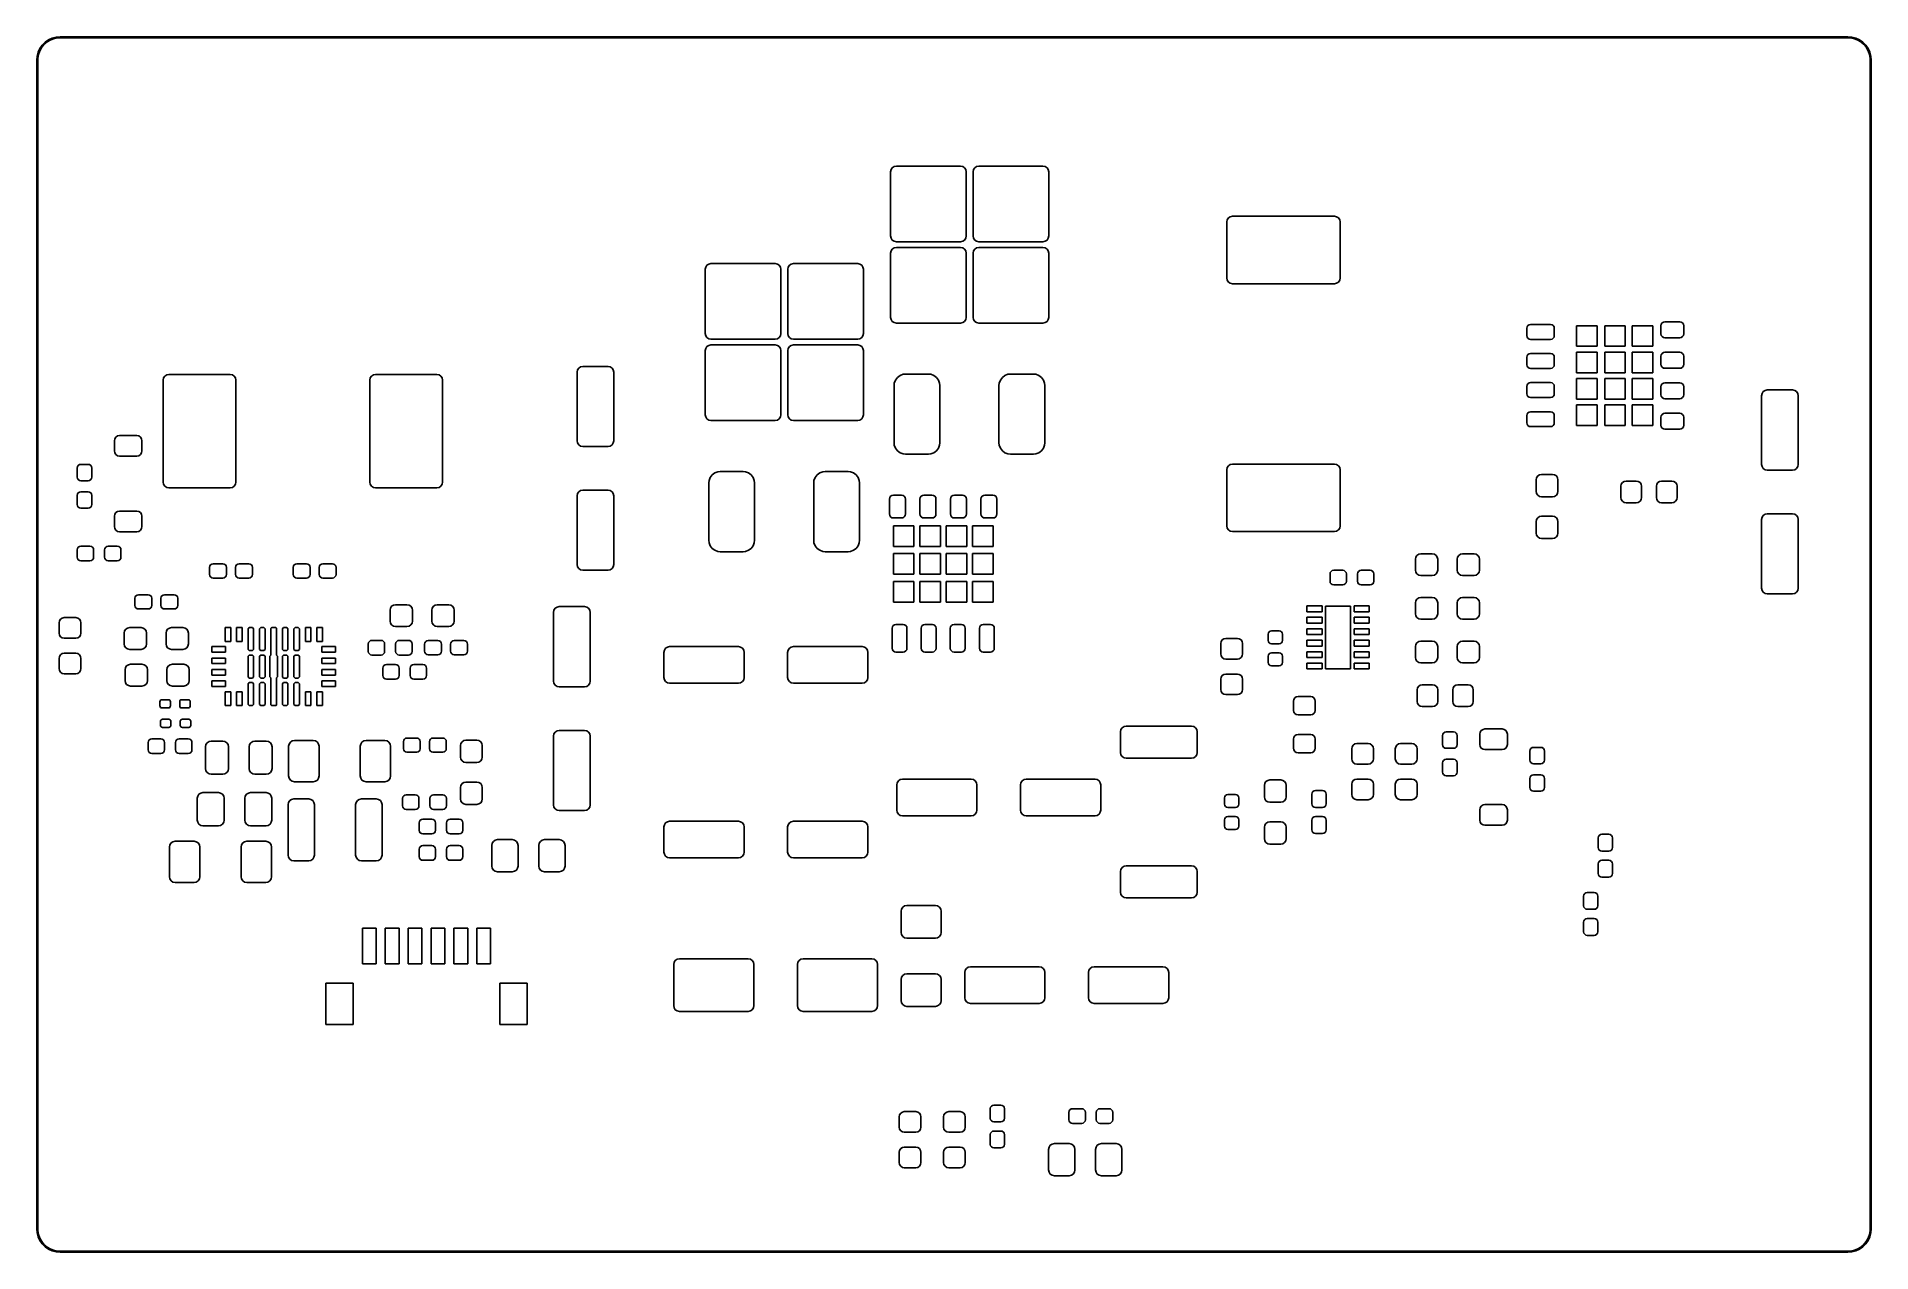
# Model space of a CAD drawing. Header units: inches. Extents: x 4.38 to 7.53, y -4.11 to -2.02.
import ezdxf

# ---------------------------------------------------------------- set-up
doc = ezdxf.new("R2010")
doc.units = ezdxf.units.IN
doc.header["$MEASUREMENT"] = 0
doc.layers.add('Edge.Cuts', color=254, linetype='CONTINUOUS', true_color=0xd0d2cd)

msp = doc.modelspace()

# ---------------------------------------------------------------- linework, layer by layer
at = {"layer": 'Edge.Cuts', "linetype": 'CONTINUOUS'}
for p, q in [((4.381, -2.0512), (4.3828, -2.0444)), ((4.3835, -2.0482), (4.3823, -2.0548)), ((4.3828, -2.0444), (4.3858, -2.038)), ((4.3858, -2.0419), (4.3835, -2.0482)), ((4.3858, -2.038), (4.3898, -2.0322)), ((4.3892, -2.0361), (4.3858, -2.0419)), ((4.3935, -2.0309), (4.3892, -2.0361)), ((4.3898, -2.0322), (4.3948, -2.0273)), ((4.3986, -2.0266), (4.3935, -2.0309)), ((4.3948, -2.0273), (4.4006, -2.0232)), ((4.4044, -2.0232), (4.3986, -2.0266)), ((4.4006, -2.0232), (4.4069, -2.0202)), ((4.4108, -2.0209), (4.4044, -2.0232)), ((4.4069, -2.0202), (4.4137, -2.0184)), ((4.4174, -2.0198), (4.4108, -2.0209)), ((4.4137, -2.0184), (4.4207, -2.0178)), ((4.4207, -2.0198), (4.4174, -2.0198)), ((4.4207, -2.0178), (7.4916, -2.0178)), ((7.4916, -2.0198), (4.4207, -2.0198)), ((7.4916, -2.0178), (7.4986, -2.0184)), ((7.495, -2.0198), (7.4916, -2.0198)), ((7.5016, -2.0209), (7.495, -2.0198)), ((7.4986, -2.0184), (7.5054, -2.0202)), ((7.5079, -2.0232), (7.5016, -2.0209)), ((7.5054, -2.0202), (7.5118, -2.0232)), ((7.5137, -2.0266), (7.5079, -2.0232)), ((7.5118, -2.0232), (7.5175, -2.0273)), ((7.5188, -2.0309), (7.5137, -2.0266)), ((7.5175, -2.0273), (7.5225, -2.0322)), ((7.5232, -2.0361), (7.5188, -2.0309)), ((7.5225, -2.0322), (7.5265, -2.038)), ((7.5265, -2.0419), (7.5232, -2.0361)), ((7.5265, -2.038), (7.5295, -2.0444)), ((7.5288, -2.0482), (7.5265, -2.0419)), ((7.53, -2.0548), (7.5288, -2.0482)), ((7.5295, -2.0444), (7.5313, -2.0512)), ((4.3804, -2.0582), (4.381, -2.0512)), ((4.3804, -4.066), (4.3804, -2.0582)), ((4.3823, -2.0548), (4.3823, -2.0582)), ((4.3823, -2.0582), (4.3823, -4.066)), ((7.53, -2.0582), (7.53, -2.0548)), ((7.53, -4.066), (7.53, -2.0582)), ((7.5313, -2.0512), (7.5319, -2.0582)), ((7.5319, -2.0582), (7.5319, -4.066)), ((5.8472, -2.25), (5.848, -2.2462)), ((5.8472, -2.3602), (5.8472, -2.25)), ((5.848, -2.2462), (5.8501, -2.243)), ((5.8501, -2.243), (5.8533, -2.2409)), ((5.8533, -2.2409), (5.8571, -2.2401)), ((5.8571, -2.2401), (5.9673, -2.2401)), ((5.9673, -2.2401), (5.9711, -2.2409)), ((5.9711, -2.2409), (5.9743, -2.243)), ((5.9743, -2.243), (5.9764, -2.2462)), ((5.9764, -2.2462), (5.9771, -2.25)), ((5.9771, -2.25), (5.9771, -2.3602)), ((5.989, -2.25), (5.9897, -2.2462)), ((5.989, -2.3602), (5.989, -2.25)), ((5.9897, -2.2462), (5.9918, -2.243)), ((5.9918, -2.243), (5.995, -2.2409)), ((5.995, -2.2409), (5.9988, -2.2401)), ((5.9988, -2.2401), (6.109, -2.2401)), ((6.109, -2.2401), (6.1128, -2.2409)), ((6.1128, -2.2409), (6.116, -2.243)), ((6.116, -2.243), (6.1181, -2.2462)), ((6.1181, -2.2462), (6.1189, -2.25)), ((6.1189, -2.25), (6.1189, -2.3602)), ((6.4254, -2.3324), (6.4275, -2.3292)), ((6.4275, -2.3292), (6.4307, -2.3271)), ((6.4307, -2.3271), (6.4345, -2.3263)), ((6.4345, -2.3263), (6.6097, -2.3263)), ((6.6097, -2.3263), (6.6135, -2.3271)), ((6.6135, -2.3271), (6.6166, -2.3292)), ((6.6166, -2.3292), (6.6188, -2.3324)), ((5.848, -2.364), (5.8472, -2.3602)), ((5.9771, -2.3602), (5.9764, -2.364)), ((5.9897, -2.364), (5.989, -2.3602)), ((6.1189, -2.3602), (6.1181, -2.364)), ((6.4246, -2.3362), (6.4254, -2.3324)), ((6.4246, -2.4324), (6.4246, -2.3362)), ((6.6188, -2.3324), (6.6195, -2.3362)), ((6.6195, -2.3362), (6.6195, -2.4324)), ((5.8472, -2.3897), (5.848, -2.386)), ((5.8472, -2.5), (5.8472, -2.3897)), ((5.8501, -2.3672), (5.848, -2.364)), ((5.848, -2.386), (5.8501, -2.3828)), ((5.8533, -2.3693), (5.8501, -2.3672)), ((5.8501, -2.3828), (5.8533, -2.3806)), ((5.8571, -2.37), (5.8533, -2.3693)), ((5.8533, -2.3806), (5.8571, -2.3799)), ((5.9673, -2.37), (5.8571, -2.37)), ((5.8571, -2.3799), (5.9673, -2.3799)), ((5.9711, -2.3693), (5.9673, -2.37)), ((5.9673, -2.3799), (5.9711, -2.3806)), ((5.9743, -2.3672), (5.9711, -2.3693)), ((5.9711, -2.3806), (5.9743, -2.3828)), ((5.9764, -2.364), (5.9743, -2.3672)), ((5.9743, -2.3828), (5.9764, -2.386)), ((5.9764, -2.386), (5.9771, -2.3897)), ((5.9771, -2.3897), (5.9771, -2.5)), ((5.989, -2.3897), (5.9897, -2.386)), ((5.989, -2.5), (5.989, -2.3897)), ((5.9918, -2.3672), (5.9897, -2.364)), ((5.9897, -2.386), (5.9918, -2.3828)), ((5.995, -2.3693), (5.9918, -2.3672)), ((5.9918, -2.3828), (5.995, -2.3806)), ((5.9988, -2.37), (5.995, -2.3693)), ((5.995, -2.3806), (5.9988, -2.3799)), ((6.109, -2.37), (5.9988, -2.37)), ((5.9988, -2.3799), (6.109, -2.3799)), ((6.1128, -2.3693), (6.109, -2.37)), ((6.109, -2.3799), (6.1128, -2.3806)), ((6.116, -2.3672), (6.1128, -2.3693)), ((6.1128, -2.3806), (6.116, -2.3828)), ((6.1181, -2.364), (6.116, -2.3672)), ((6.116, -2.3828), (6.1181, -2.386)), ((6.1181, -2.386), (6.1189, -2.3897)), ((6.1189, -2.3897), (6.1189, -2.5)), ((5.5289, -2.4175), (5.5296, -2.4137)), ((5.5289, -2.5277), (5.5289, -2.4175)), ((5.5296, -2.4137), (5.5318, -2.4105)), ((5.5318, -2.4105), (5.535, -2.4084)), ((5.535, -2.4084), (5.5387, -2.4076)), ((5.5387, -2.4076), (5.649, -2.4076)), ((5.649, -2.4076), (5.6527, -2.4084)), ((5.6527, -2.4084), (5.6559, -2.4105)), ((5.6559, -2.4105), (5.6581, -2.4137)), ((5.6581, -2.4137), (5.6588, -2.4175)), ((5.6588, -2.4175), (5.6588, -2.5277)), ((5.6706, -2.4175), (5.6714, -2.4137)), ((5.6706, -2.5277), (5.6706, -2.4175)), ((5.6714, -2.4137), (5.6735, -2.4105)), ((5.6735, -2.4105), (5.6767, -2.4084)), ((5.6767, -2.4084), (5.6805, -2.4076)), ((5.6805, -2.4076), (5.7907, -2.4076)), ((5.7907, -2.4076), (5.7945, -2.4084)), ((5.7945, -2.4084), (5.7977, -2.4105)), ((5.7977, -2.4105), (5.7998, -2.4137)), ((5.7998, -2.4137), (5.8006, -2.4175)), ((5.8006, -2.4175), (5.8006, -2.5277)), ((6.4254, -2.4362), (6.4246, -2.4324)), ((6.4275, -2.4394), (6.4254, -2.4362)), ((6.4307, -2.4415), (6.4275, -2.4394)), ((6.4345, -2.4423), (6.4307, -2.4415)), ((6.6097, -2.4423), (6.4345, -2.4423)), ((6.6135, -2.4415), (6.6097, -2.4423)), ((6.6166, -2.4394), (6.6135, -2.4415)), ((6.6188, -2.4362), (6.6166, -2.4394)), ((6.6195, -2.4324), (6.6188, -2.4362)), ((5.848, -2.5037), (5.8472, -2.5)), ((5.8501, -2.5069), (5.848, -2.5037)), ((5.8533, -2.5091), (5.8501, -2.5069)), ((5.8571, -2.5098), (5.8533, -2.5091)), ((5.9673, -2.5098), (5.8571, -2.5098)), ((5.9711, -2.5091), (5.9673, -2.5098)), ((5.9743, -2.5069), (5.9711, -2.5091)), ((5.9764, -2.5037), (5.9743, -2.5069)), ((5.9771, -2.5), (5.9764, -2.5037)), ((5.9897, -2.5037), (5.989, -2.5)), ((5.9918, -2.5069), (5.9897, -2.5037)), ((5.995, -2.5091), (5.9918, -2.5069)), ((5.9988, -2.5098), (5.995, -2.5091)), ((6.109, -2.5098), (5.9988, -2.5098)), ((6.1128, -2.5091), (6.109, -2.5098)), ((6.116, -2.5069), (6.1128, -2.5091)), ((6.1181, -2.5037), (6.116, -2.5069)), ((6.1189, -2.5), (6.1181, -2.5037)), ((6.9402, -2.5186), (6.9406, -2.5162)), ((6.9402, -2.5314), (6.9402, -2.5186)), ((6.9406, -2.5162), (6.942, -2.5141)), ((6.942, -2.5141), (6.9441, -2.5127)), ((6.9441, -2.5127), (6.9466, -2.5122)), ((6.9466, -2.5122), (6.981, -2.5122)), ((6.981, -2.5122), (6.9835, -2.5127)), ((6.9835, -2.5127), (6.9855, -2.5141)), ((6.9855, -2.5141), (6.9869, -2.5162)), ((6.9869, -2.5162), (6.9874, -2.5186)), ((6.9874, -2.5186), (6.9874, -2.5314)), ((7.0258, -2.5498), (7.0258, -2.5144)), ((7.0258, -2.5144), (7.0612, -2.5144)), ((7.0612, -2.5144), (7.0612, -2.5498)), ((7.074, -2.5498), (7.074, -2.5144)), ((7.074, -2.5144), (7.1094, -2.5144)), ((7.1094, -2.5144), (7.1094, -2.5498)), ((7.1213, -2.5498), (7.1213, -2.5144)), ((7.1213, -2.5144), (7.1567, -2.5144)), ((7.1567, -2.5144), (7.1567, -2.5498)), ((7.1705, -2.5146), (7.171, -2.5119)), ((7.1705, -2.5283), (7.1705, -2.5146)), ((7.171, -2.5119), (7.1725, -2.5097)), ((7.1725, -2.5097), (7.1747, -2.5082)), ((7.1747, -2.5082), (7.1774, -2.5077)), ((7.1774, -2.5077), (7.203, -2.5077)), ((7.203, -2.5077), (7.2056, -2.5082)), ((7.2056, -2.5082), (7.2078, -2.5097)), ((7.2078, -2.5097), (7.2093, -2.5119)), ((7.2093, -2.5119), (7.2098, -2.5146)), ((7.2098, -2.5146), (7.2098, -2.5283)), ((5.5296, -2.5315), (5.5289, -2.5277)), ((5.5318, -2.5347), (5.5296, -2.5315)), ((5.5296, -2.5535), (5.5318, -2.5503)), ((5.535, -2.5368), (5.5318, -2.5347)), ((5.5318, -2.5503), (5.535, -2.5482)), ((5.5387, -2.5376), (5.535, -2.5368)), ((5.535, -2.5482), (5.5387, -2.5474)), ((5.649, -2.5376), (5.5387, -2.5376)), ((5.5387, -2.5474), (5.649, -2.5474)), ((5.6527, -2.5368), (5.649, -2.5376)), ((5.649, -2.5474), (5.6527, -2.5482)), ((5.6559, -2.5347), (5.6527, -2.5368)), ((5.6527, -2.5482), (5.6559, -2.5503)), ((5.6581, -2.5315), (5.6559, -2.5347)), ((5.6559, -2.5503), (5.6581, -2.5535)), ((5.6588, -2.5277), (5.6581, -2.5315)), ((5.6714, -2.5315), (5.6706, -2.5277)), ((5.6735, -2.5347), (5.6714, -2.5315)), ((5.6714, -2.5535), (5.6735, -2.5503)), ((5.6767, -2.5368), (5.6735, -2.5347)), ((5.6735, -2.5503), (5.6767, -2.5482)), ((5.6805, -2.5376), (5.6767, -2.5368)), ((5.6767, -2.5482), (5.6805, -2.5474)), ((5.7907, -2.5376), (5.6805, -2.5376)), ((5.6805, -2.5474), (5.7907, -2.5474)), ((5.7945, -2.5368), (5.7907, -2.5376)), ((5.7907, -2.5474), (5.7945, -2.5482)), ((5.7977, -2.5347), (5.7945, -2.5368)), ((5.7945, -2.5482), (5.7977, -2.5503)), ((5.7998, -2.5315), (5.7977, -2.5347)), ((5.7977, -2.5503), (5.7998, -2.5535)), ((5.8006, -2.5277), (5.7998, -2.5315)), ((6.9406, -2.5338), (6.9402, -2.5314)), ((6.942, -2.5359), (6.9406, -2.5338)), ((6.9441, -2.5373), (6.942, -2.5359)), ((6.9466, -2.5378), (6.9441, -2.5373)), ((6.981, -2.5378), (6.9466, -2.5378)), ((6.9835, -2.5373), (6.981, -2.5378)), ((6.9855, -2.5359), (6.9835, -2.5373)), ((6.9869, -2.5338), (6.9855, -2.5359)), ((6.9874, -2.5314), (6.9869, -2.5338)), ((7.0612, -2.5498), (7.0258, -2.5498)), ((7.1094, -2.5498), (7.074, -2.5498)), ((7.1567, -2.5498), (7.1213, -2.5498)), ((7.171, -2.531), (7.1705, -2.5283)), ((7.1725, -2.5332), (7.171, -2.531)), ((7.1747, -2.5347), (7.1725, -2.5332)), ((7.1774, -2.5352), (7.1747, -2.5347)), ((7.203, -2.5352), (7.1774, -2.5352)), ((7.2056, -2.5347), (7.203, -2.5352)), ((7.2078, -2.5332), (7.2056, -2.5347)), ((7.2093, -2.531), (7.2078, -2.5332)), ((7.2098, -2.5283), (7.2093, -2.531)), ((5.3147, -2.585), (5.3185, -2.5842)), ((5.3185, -2.5842), (5.3618, -2.5842)), ((5.3618, -2.5842), (5.3655, -2.585)), ((5.5289, -2.5572), (5.5296, -2.5535)), ((5.5289, -2.6675), (5.5289, -2.5572)), ((5.6581, -2.5535), (5.6588, -2.5572)), ((5.6588, -2.5572), (5.6588, -2.6675)), ((5.6706, -2.5572), (5.6714, -2.5535)), ((5.6706, -2.6675), (5.6706, -2.5572)), ((5.7998, -2.5535), (5.8006, -2.5572)), ((5.8006, -2.5572), (5.8006, -2.6675)), ((6.9402, -2.5686), (6.9406, -2.5662)), ((6.9402, -2.5814), (6.9402, -2.5686)), ((6.9406, -2.5838), (6.9402, -2.5814)), ((6.9406, -2.5662), (6.942, -2.5641)), ((6.942, -2.5859), (6.9406, -2.5838)), ((6.942, -2.5641), (6.9441, -2.5627)), ((6.9441, -2.5627), (6.9466, -2.5622)), ((6.9466, -2.5622), (6.981, -2.5622)), ((6.981, -2.5622), (6.9835, -2.5627)), ((6.9835, -2.5627), (6.9855, -2.5641)), ((6.9855, -2.5641), (6.9869, -2.5662)), ((6.9869, -2.5838), (6.9855, -2.5859)), ((6.9869, -2.5662), (6.9874, -2.5686)), ((6.9874, -2.5814), (6.9869, -2.5838)), ((6.9874, -2.5686), (6.9874, -2.5814)), ((7.0258, -2.5951), (7.0258, -2.5596)), ((7.0258, -2.5596), (7.0612, -2.5596)), ((7.0612, -2.5596), (7.0612, -2.5951)), ((7.074, -2.5951), (7.074, -2.5596)), ((7.074, -2.5596), (7.1094, -2.5596)), ((7.1094, -2.5596), (7.1094, -2.5951)), ((7.1213, -2.5951), (7.1213, -2.5596)), ((7.1213, -2.5596), (7.1567, -2.5596)), ((7.1567, -2.5596), (7.1567, -2.5951)), ((7.1705, -2.5669), (7.171, -2.5643)), ((7.1705, -2.5807), (7.1705, -2.5669)), ((7.171, -2.5833), (7.1705, -2.5807)), ((7.171, -2.5643), (7.1725, -2.5621)), ((7.1725, -2.5856), (7.171, -2.5833)), ((7.1725, -2.5621), (7.1747, -2.5606)), ((7.1747, -2.5606), (7.1774, -2.56)), ((7.1774, -2.56), (7.203, -2.56)), ((7.203, -2.56), (7.2056, -2.5606)), ((7.2056, -2.5606), (7.2078, -2.5621)), ((7.2078, -2.5621), (7.2093, -2.5643)), ((7.2093, -2.5833), (7.2078, -2.5856)), ((7.2093, -2.5643), (7.2098, -2.5669)), ((7.2098, -2.5807), (7.2093, -2.5833)), ((7.2098, -2.5669), (7.2098, -2.5807)), ((4.5976, -2.6079), (4.5983, -2.6041)), ((4.5976, -2.7832), (4.5976, -2.6079)), ((4.5983, -2.6041), (4.6005, -2.6009)), ((4.6005, -2.6009), (4.6037, -2.5988)), ((4.6037, -2.5988), (4.6074, -2.598)), ((4.6074, -2.598), (4.7128, -2.598)), ((4.7128, -2.598), (4.7165, -2.5988)), ((4.7165, -2.5988), (4.7197, -2.6009)), ((4.7197, -2.6009), (4.7218, -2.6041)), ((4.7218, -2.6041), (4.7226, -2.6079)), ((4.7226, -2.6079), (4.7226, -2.7832)), ((4.9526, -2.6079), (4.9533, -2.6041)), ((4.9526, -2.7832), (4.9526, -2.6079)), ((4.9533, -2.6041), (4.9555, -2.6009)), ((4.9555, -2.6009), (4.9587, -2.5988)), ((4.9587, -2.5988), (4.9624, -2.598)), ((4.9624, -2.598), (5.0678, -2.598)), ((5.0678, -2.598), (5.0715, -2.5988)), ((5.0715, -2.5988), (5.0747, -2.6009)), ((5.0747, -2.6009), (5.0768, -2.6041)), ((5.0768, -2.6041), (5.0776, -2.6079)), ((5.0776, -2.6079), (5.0776, -2.7832)), ((5.3086, -2.5941), (5.3094, -2.5903)), ((5.3086, -2.7122), (5.3086, -2.5941)), ((5.3094, -2.5903), (5.3115, -2.5871)), ((5.3115, -2.5871), (5.3147, -2.585)), ((5.3655, -2.585), (5.3687, -2.5871)), ((5.3687, -2.5871), (5.3709, -2.5903)), ((5.3709, -2.5903), (5.3716, -2.5941)), ((5.3716, -2.5941), (5.3716, -2.7122)), ((5.8531, -2.6171), (5.8536, -2.6129)), ((5.8536, -2.6129), (5.8555, -2.6077)), ((5.8555, -2.6077), (5.8589, -2.6032)), ((5.8589, -2.6032), (5.8634, -2.5998)), ((5.8634, -2.5998), (5.8686, -2.5979)), ((5.8686, -2.5979), (5.8728, -2.5974)), ((5.8728, -2.5974), (5.9122, -2.5974)), ((5.9122, -2.5974), (5.9164, -2.5979)), ((5.9164, -2.5979), (5.9216, -2.5998)), ((5.9216, -2.5998), (5.9261, -2.6032)), ((5.9261, -2.6032), (5.9295, -2.6077)), ((5.9295, -2.6077), (5.9314, -2.6129)), ((5.9314, -2.6129), (5.9319, -2.6171)), ((6.0334, -2.6171), (6.0339, -2.6129)), ((6.0339, -2.6129), (6.0358, -2.6077)), ((6.0358, -2.6077), (6.0392, -2.6032)), ((6.0392, -2.6032), (6.0437, -2.5998)), ((6.0437, -2.5998), (6.0489, -2.5979)), ((6.0489, -2.5979), (6.0531, -2.5974)), ((6.0531, -2.5974), (6.0925, -2.5974)), ((6.0925, -2.5974), (6.0967, -2.5979)), ((6.0967, -2.5979), (6.1019, -2.5998)), ((6.1019, -2.5998), (6.1064, -2.6032)), ((6.1064, -2.6032), (6.1098, -2.6077)), ((6.1098, -2.6077), (6.1117, -2.6129)), ((6.1117, -2.6129), (6.1122, -2.6171)), ((6.9406, -2.6162), (6.942, -2.6141)), ((6.9441, -2.5873), (6.942, -2.5859)), ((6.942, -2.6141), (6.9441, -2.6127)), ((6.9466, -2.5878), (6.9441, -2.5873)), ((6.9441, -2.6127), (6.9466, -2.6122)), ((6.981, -2.5878), (6.9466, -2.5878)), ((6.9466, -2.6122), (6.981, -2.6122)), ((6.9835, -2.5873), (6.981, -2.5878)), ((6.981, -2.6122), (6.9835, -2.6127)), ((6.9855, -2.5859), (6.9835, -2.5873)), ((6.9835, -2.6127), (6.9855, -2.6141)), ((6.9855, -2.6141), (6.9869, -2.6162)), ((7.0612, -2.5951), (7.0258, -2.5951)), ((7.0258, -2.6404), (7.0258, -2.6049)), ((7.0258, -2.6049), (7.0612, -2.6049)), ((7.0612, -2.6049), (7.0612, -2.6404)), ((7.1094, -2.5951), (7.074, -2.5951)), ((7.074, -2.6404), (7.074, -2.6049)), ((7.074, -2.6049), (7.1094, -2.6049)), ((7.1094, -2.6049), (7.1094, -2.6404)), ((7.1567, -2.5951), (7.1213, -2.5951)), ((7.1213, -2.6404), (7.1213, -2.6049)), ((7.1213, -2.6049), (7.1567, -2.6049)), ((7.1567, -2.6049), (7.1567, -2.6404)), ((7.171, -2.6167), (7.1725, -2.6144)), ((7.1747, -2.5871), (7.1725, -2.5856)), ((7.1725, -2.6144), (7.1747, -2.6129)), ((7.1774, -2.5876), (7.1747, -2.5871)), ((7.1747, -2.6129), (7.1774, -2.6124)), ((7.203, -2.5876), (7.1774, -2.5876)), ((7.1774, -2.6124), (7.203, -2.6124)), ((7.2056, -2.5871), (7.203, -2.5876)), ((7.203, -2.6124), (7.2056, -2.6129)), ((7.2078, -2.5856), (7.2056, -2.5871)), ((7.2056, -2.6129), (7.2078, -2.6144)), ((7.2078, -2.6144), (7.2093, -2.6167)), ((5.8531, -2.7155), (5.8531, -2.6171)), ((5.9319, -2.6171), (5.9319, -2.7155)), ((6.0334, -2.7155), (6.0334, -2.6171)), ((6.1122, -2.6171), (6.1122, -2.7155)), ((6.9402, -2.6186), (6.9406, -2.6162)), ((6.9402, -2.6314), (6.9402, -2.6186)), ((6.9406, -2.6338), (6.9402, -2.6314)), ((6.942, -2.6359), (6.9406, -2.6338)), ((6.9441, -2.6373), (6.942, -2.6359)), ((6.9466, -2.6378), (6.9441, -2.6373)), ((6.981, -2.6378), (6.9466, -2.6378)), ((6.9835, -2.6373), (6.981, -2.6378)), ((6.9855, -2.6359), (6.9835, -2.6373)), ((6.9869, -2.6338), (6.9855, -2.6359)), ((6.9869, -2.6162), (6.9874, -2.6186)), ((6.9874, -2.6314), (6.9869, -2.6338)), ((6.9874, -2.6186), (6.9874, -2.6314)), ((7.0612, -2.6404), (7.0258, -2.6404)), ((7.1094, -2.6404), (7.074, -2.6404)), ((7.1567, -2.6404), (7.1213, -2.6404)), ((7.1705, -2.6193), (7.171, -2.6167)), ((7.1705, -2.6331), (7.1705, -2.6193)), ((7.171, -2.6357), (7.1705, -2.6331)), ((7.1725, -2.6379), (7.171, -2.6357)), ((7.1747, -2.6394), (7.1725, -2.6379)), ((7.1774, -2.64), (7.1747, -2.6394)), ((7.203, -2.64), (7.1774, -2.64)), ((7.2056, -2.6394), (7.203, -2.64)), ((7.2078, -2.6379), (7.2056, -2.6394)), ((7.2093, -2.6357), (7.2078, -2.6379)), ((7.2093, -2.6167), (7.2098, -2.6193)), ((7.2098, -2.6331), (7.2093, -2.6357)), ((7.2098, -2.6193), (7.2098, -2.6331)), ((7.3435, -2.6346), (7.3443, -2.6309)), ((7.3435, -2.7528), (7.3435, -2.6346)), ((7.3443, -2.6309), (7.3464, -2.6277)), ((7.3464, -2.6277), (7.3496, -2.6256)), ((7.3496, -2.6256), (7.3533, -2.6248)), ((7.3533, -2.6248), (7.3967, -2.6248)), ((7.3967, -2.6248), (7.4004, -2.6256)), ((7.4004, -2.6256), (7.4036, -2.6277)), ((7.4036, -2.6277), (7.4057, -2.6309)), ((7.4057, -2.6309), (7.4065, -2.6346)), ((7.4065, -2.6346), (7.4065, -2.7528)), ((5.5296, -2.6712), (5.5289, -2.6675)), ((5.5318, -2.6744), (5.5296, -2.6712)), ((5.535, -2.6766), (5.5318, -2.6744)), ((5.5387, -2.6773), (5.535, -2.6766)), ((5.649, -2.6773), (5.5387, -2.6773)), ((5.6527, -2.6766), (5.649, -2.6773)), ((5.6559, -2.6744), (5.6527, -2.6766)), ((5.6581, -2.6712), (5.6559, -2.6744)), ((5.6588, -2.6675), (5.6581, -2.6712)), ((5.6714, -2.6712), (5.6706, -2.6675)), ((5.6735, -2.6744), (5.6714, -2.6712)), ((5.6767, -2.6766), (5.6735, -2.6744)), ((5.6805, -2.6773), (5.6767, -2.6766)), ((5.7907, -2.6773), (5.6805, -2.6773)), ((5.7945, -2.6766), (5.7907, -2.6773)), ((5.7977, -2.6744), (5.7945, -2.6766)), ((5.7998, -2.6712), (5.7977, -2.6744)), ((5.8006, -2.6675), (5.7998, -2.6712)), ((6.9402, -2.6686), (6.9406, -2.6662)), ((6.9402, -2.6814), (6.9402, -2.6686)), ((6.9406, -2.6662), (6.942, -2.6641)), ((6.942, -2.6641), (6.9441, -2.6627)), ((6.9441, -2.6627), (6.9466, -2.6622)), ((6.9466, -2.6622), (6.981, -2.6622)), ((6.981, -2.6622), (6.9835, -2.6627)), ((6.9835, -2.6627), (6.9855, -2.6641)), ((6.9855, -2.6641), (6.9869, -2.6662)), ((6.9869, -2.6662), (6.9874, -2.6686)), ((6.9874, -2.6686), (6.9874, -2.6814)), ((7.0258, -2.6856), (7.0258, -2.6502)), ((7.0258, -2.6502), (7.0612, -2.6502)), ((7.0612, -2.6502), (7.0612, -2.6856)), ((7.074, -2.6856), (7.074, -2.6502)), ((7.074, -2.6502), (7.1094, -2.6502)), ((7.1094, -2.6502), (7.1094, -2.6856)), ((7.1213, -2.6856), (7.1213, -2.6502)), ((7.1213, -2.6502), (7.1567, -2.6502)), ((7.1567, -2.6502), (7.1567, -2.6856)), ((7.1705, -2.6717), (7.171, -2.669)), ((7.1705, -2.6854), (7.1705, -2.6717)), ((7.171, -2.669), (7.1725, -2.6668)), ((7.1725, -2.6668), (7.1747, -2.6653)), ((7.1747, -2.6653), (7.1774, -2.6648)), ((7.1774, -2.6648), (7.203, -2.6648)), ((7.203, -2.6648), (7.2056, -2.6653)), ((7.2056, -2.6653), (7.2078, -2.6668)), ((7.2078, -2.6668), (7.2093, -2.669)), ((7.2093, -2.669), (7.2098, -2.6717)), ((7.2098, -2.6717), (7.2098, -2.6854)), ((4.514, -2.7119), (4.5147, -2.7085)), ((4.5147, -2.7085), (4.5166, -2.7056)), ((4.5166, -2.7056), (4.5194, -2.7037)), ((4.5194, -2.7037), (4.5228, -2.703)), ((4.5228, -2.703), (4.5524, -2.703)), ((4.5524, -2.703), (4.5558, -2.7037)), ((4.5558, -2.7037), (4.5586, -2.7056)), ((4.5586, -2.7056), (4.5605, -2.7085)), ((4.5605, -2.7085), (4.5612, -2.7119)), ((6.9406, -2.6838), (6.9402, -2.6814)), ((6.942, -2.6859), (6.9406, -2.6838)), ((6.9441, -2.6873), (6.942, -2.6859)), ((6.9466, -2.6878), (6.9441, -2.6873)), ((6.981, -2.6878), (6.9466, -2.6878)), ((6.9835, -2.6873), (6.981, -2.6878)), ((6.9855, -2.6859), (6.9835, -2.6873)), ((6.9869, -2.6838), (6.9855, -2.6859)), ((6.9874, -2.6814), (6.9869, -2.6838)), ((7.0612, -2.6856), (7.0258, -2.6856)), ((7.1094, -2.6856), (7.074, -2.6856)), ((7.1567, -2.6856), (7.1213, -2.6856)), ((7.171, -2.6881), (7.1705, -2.6854)), ((7.1725, -2.6903), (7.171, -2.6881)), ((7.1747, -2.6918), (7.1725, -2.6903)), ((7.1774, -2.6923), (7.1747, -2.6918)), ((7.203, -2.6923), (7.1774, -2.6923)), ((7.2056, -2.6918), (7.203, -2.6923)), ((7.2078, -2.6903), (7.2056, -2.6918)), ((7.2093, -2.6881), (7.2078, -2.6903)), ((7.2098, -2.6854), (7.2093, -2.6881)), ((4.514, -2.7296), (4.514, -2.7119)), ((4.5147, -2.733), (4.514, -2.7296)), ((4.5166, -2.7358), (4.5147, -2.733)), ((4.5194, -2.7378), (4.5166, -2.7358)), ((4.5228, -2.7384), (4.5194, -2.7378)), ((4.5524, -2.7384), (4.5228, -2.7384)), ((4.5558, -2.7378), (4.5524, -2.7384)), ((4.5586, -2.7358), (4.5558, -2.7378)), ((4.5605, -2.733), (4.5586, -2.7358)), ((4.5612, -2.7296), (4.5605, -2.733)), ((4.5612, -2.7119), (4.5612, -2.7296)), ((5.3094, -2.7159), (5.3086, -2.7122)), ((5.3115, -2.7191), (5.3094, -2.7159)), ((5.3147, -2.7213), (5.3115, -2.7191)), ((5.3185, -2.722), (5.3147, -2.7213)), ((5.3618, -2.722), (5.3185, -2.722)), ((5.3655, -2.7213), (5.3618, -2.722)), ((5.3687, -2.7191), (5.3655, -2.7213)), ((5.3709, -2.7159), (5.3687, -2.7191)), ((5.3716, -2.7122), (5.3709, -2.7159)), ((5.8536, -2.7197), (5.8531, -2.7155)), ((5.8555, -2.7249), (5.8536, -2.7197)), ((5.8589, -2.7294), (5.8555, -2.7249)), ((5.8634, -2.7328), (5.8589, -2.7294)), ((5.8686, -2.7347), (5.8634, -2.7328)), ((5.8728, -2.7352), (5.8686, -2.7347)), ((5.9122, -2.7352), (5.8728, -2.7352)), ((5.9164, -2.7347), (5.9122, -2.7352)), ((5.9216, -2.7328), (5.9164, -2.7347)), ((5.9261, -2.7294), (5.9216, -2.7328)), ((5.9295, -2.7249), (5.9261, -2.7294)), ((5.9314, -2.7197), (5.9295, -2.7249)), ((5.9319, -2.7155), (5.9314, -2.7197)), ((6.0339, -2.7197), (6.0334, -2.7155)), ((6.0358, -2.7249), (6.0339, -2.7197)), ((6.0392, -2.7294), (6.0358, -2.7249)), ((6.0437, -2.7328), (6.0392, -2.7294)), ((6.0489, -2.7347), (6.0437, -2.7328)), ((6.0531, -2.7352), (6.0489, -2.7347)), ((6.0925, -2.7352), (6.0531, -2.7352)), ((6.0967, -2.7347), (6.0925, -2.7352)), ((6.1019, -2.7328), (6.0967, -2.7347)), ((6.1064, -2.7294), (6.1019, -2.7328)), ((6.1098, -2.7249), (6.1064, -2.7294)), ((6.1117, -2.7197), (6.1098, -2.7249)), ((6.1122, -2.7155), (6.1117, -2.7197)), ((4.45, -2.7589), (4.4505, -2.7565)), ((4.45, -2.7744), (4.45, -2.7589)), ((4.4505, -2.7565), (4.4518, -2.7544)), ((4.4518, -2.7544), (4.4539, -2.7531)), ((4.4539, -2.7531), (4.4563, -2.7526)), ((4.4563, -2.7526), (4.4689, -2.7526)), ((4.4689, -2.7526), (4.4713, -2.7531)), ((4.4713, -2.7531), (4.4734, -2.7544)), ((4.4734, -2.7544), (4.4747, -2.7565)), ((4.4747, -2.7565), (4.4752, -2.7589)), ((4.4752, -2.7589), (4.4752, -2.7744)), ((5.5372, -2.7752), (5.5406, -2.7707)), ((5.5406, -2.7707), (5.5451, -2.7673)), ((5.5451, -2.7673), (5.5503, -2.7654)), ((5.5503, -2.7654), (5.5545, -2.7649)), ((5.5545, -2.7649), (5.5939, -2.7649)), ((5.5939, -2.7649), (5.598, -2.7654)), ((5.598, -2.7654), (5.6033, -2.7673)), ((5.6033, -2.7673), (5.6078, -2.7707)), ((5.6078, -2.7707), (5.6111, -2.7752)), ((5.7175, -2.7752), (5.7209, -2.7707)), ((5.7209, -2.7707), (5.7254, -2.7673)), ((5.7254, -2.7673), (5.7306, -2.7654)), ((5.7306, -2.7654), (5.7348, -2.7649)), ((5.7348, -2.7649), (5.7742, -2.7649)), ((5.7742, -2.7649), (5.7784, -2.7654)), ((5.7784, -2.7654), (5.7836, -2.7673)), ((5.7836, -2.7673), (5.7881, -2.7707)), ((5.7881, -2.7707), (5.7915, -2.7752)), ((6.4246, -2.762), (6.4254, -2.7582)), ((6.4246, -2.8582), (6.4246, -2.762)), ((6.4254, -2.7582), (6.4275, -2.755)), ((6.4275, -2.755), (6.4307, -2.7529)), ((6.4307, -2.7529), (6.4345, -2.7521)), ((6.4345, -2.7521), (6.6097, -2.7521)), ((6.6097, -2.7521), (6.6135, -2.7529)), ((6.6135, -2.7529), (6.6166, -2.755)), ((6.6166, -2.755), (6.6188, -2.7582)), ((6.6188, -2.7582), (6.6195, -2.762)), ((6.6195, -2.762), (6.6195, -2.8582)), ((6.957, -2.7757), (6.959, -2.7726)), ((6.959, -2.7726), (6.9621, -2.7706)), ((6.9621, -2.7706), (6.9656, -2.7699)), ((6.9656, -2.7699), (6.9844, -2.7699)), ((6.9844, -2.7699), (6.9879, -2.7706)), ((6.9879, -2.7706), (6.991, -2.7726)), ((6.991, -2.7726), (6.993, -2.7757)), ((7.3443, -2.7565), (7.3435, -2.7528)), ((7.3464, -2.7597), (7.3443, -2.7565)), ((7.3496, -2.7618), (7.3464, -2.7597)), ((7.3533, -2.7626), (7.3496, -2.7618)), ((7.3967, -2.7626), (7.3533, -2.7626)), ((7.4004, -2.7618), (7.3967, -2.7626)), ((7.4036, -2.7597), (7.4004, -2.7618)), ((7.4057, -2.7565), (7.4036, -2.7597)), ((7.4065, -2.7528), (7.4057, -2.7565)), ((4.4505, -2.7769), (4.45, -2.7744)), ((4.45, -2.8059), (4.4505, -2.8035)), ((4.4518, -2.7789), (4.4505, -2.7769)), ((4.4505, -2.8035), (4.4518, -2.8015)), ((4.4539, -2.7803), (4.4518, -2.7789)), ((4.4518, -2.8015), (4.4539, -2.8001)), ((4.4563, -2.7807), (4.4539, -2.7803)), ((4.4539, -2.8001), (4.4563, -2.7996)), ((4.4689, -2.7807), (4.4563, -2.7807)), ((4.4563, -2.7996), (4.4689, -2.7996)), ((4.4713, -2.7803), (4.4689, -2.7807)), ((4.4689, -2.7996), (4.4713, -2.8001)), ((4.4734, -2.7789), (4.4713, -2.7803)), ((4.4713, -2.8001), (4.4734, -2.8015)), ((4.4747, -2.7769), (4.4734, -2.7789)), ((4.4734, -2.8015), (4.4747, -2.8035)), ((4.4752, -2.7744), (4.4747, -2.7769)), ((4.4747, -2.8035), (4.4752, -2.8059)), ((4.5983, -2.7869), (4.5976, -2.7832)), ((4.6005, -2.7901), (4.5983, -2.7869)), ((4.6037, -2.7923), (4.6005, -2.7901)), ((4.6074, -2.793), (4.6037, -2.7923)), ((4.7128, -2.793), (4.6074, -2.793)), ((4.7165, -2.7923), (4.7128, -2.793)), ((4.7197, -2.7901), (4.7165, -2.7923)), ((4.7218, -2.7869), (4.7197, -2.7901)), ((4.7226, -2.7832), (4.7218, -2.7869)), ((4.9533, -2.7869), (4.9526, -2.7832)), ((4.9555, -2.7901), (4.9533, -2.7869)), ((4.9587, -2.7923), (4.9555, -2.7901)), ((4.9624, -2.793), (4.9587, -2.7923)), ((5.0678, -2.793), (4.9624, -2.793)), ((5.0715, -2.7923), (5.0678, -2.793)), ((5.0747, -2.7901), (5.0715, -2.7923)), ((5.0768, -2.7869), (5.0747, -2.7901)), ((5.0776, -2.7832), (5.0768, -2.7869)), ((5.3086, -2.8067), (5.3094, -2.8029)), ((5.3094, -2.8029), (5.3115, -2.7997)), ((5.3115, -2.7997), (5.3147, -2.7976)), ((5.3147, -2.7976), (5.3185, -2.7968)), ((5.3185, -2.7968), (5.3618, -2.7968)), ((5.3618, -2.7968), (5.3655, -2.7976)), ((5.3655, -2.7976), (5.3687, -2.7997)), ((5.3687, -2.7997), (5.3709, -2.8029)), ((5.3709, -2.8029), (5.3716, -2.8067)), ((5.5348, -2.7846), (5.5353, -2.7804)), ((5.5348, -2.883), (5.5348, -2.7846)), ((5.5353, -2.7804), (5.5372, -2.7752)), ((5.6111, -2.7752), (5.6131, -2.7804)), ((5.6131, -2.7804), (5.6135, -2.7846)), ((5.6135, -2.7846), (5.6135, -2.883)), ((5.7151, -2.7846), (5.7156, -2.7804)), ((5.7151, -2.883), (5.7151, -2.7846)), ((5.7156, -2.7804), (5.7175, -2.7752)), ((5.7915, -2.7752), (5.7934, -2.7804)), ((5.7934, -2.7804), (5.7939, -2.7846)), ((5.7939, -2.7846), (5.7939, -2.883)), ((6.9563, -2.7792), (6.957, -2.7757)), ((6.9563, -2.7989), (6.9563, -2.7792)), ((6.957, -2.8025), (6.9563, -2.7989)), ((6.959, -2.8055), (6.957, -2.8025)), ((6.993, -2.8025), (6.991, -2.8055)), ((6.993, -2.7757), (6.9937, -2.7792)), ((6.9937, -2.7989), (6.993, -2.8025)), ((6.9937, -2.7792), (6.9937, -2.7989)), ((7.1018, -2.7902), (7.1024, -2.7868)), ((7.1018, -2.8098), (7.1018, -2.7902)), ((7.1024, -2.7868), (7.1044, -2.7839)), ((7.1044, -2.7839), (7.1072, -2.782)), ((7.1072, -2.782), (7.1106, -2.7813)), ((7.1106, -2.7813), (7.1283, -2.7813)), ((7.1283, -2.7813), (7.1317, -2.782)), ((7.1317, -2.782), (7.1346, -2.7839)), ((7.1346, -2.7839), (7.1365, -2.7868)), ((7.1365, -2.7868), (7.1372, -2.7902)), ((7.1372, -2.7902), (7.1372, -2.8098)), ((7.1628, -2.7902), (7.1635, -2.7868)), ((7.1628, -2.8098), (7.1628, -2.7902)), ((7.1635, -2.7868), (7.1654, -2.7839)), ((7.1654, -2.7839), (7.1683, -2.782)), ((7.1683, -2.782), (7.1717, -2.7813)), ((7.1717, -2.7813), (7.1894, -2.7813)), ((7.1894, -2.7813), (7.1928, -2.782)), ((7.1928, -2.782), (7.1956, -2.7839)), ((7.1956, -2.7839), (7.1976, -2.7868)), ((7.1976, -2.7868), (7.1982, -2.7902)), ((7.1982, -2.7902), (7.1982, -2.8098)), ((4.45, -2.8215), (4.45, -2.8059)), ((4.4505, -2.8239), (4.45, -2.8215)), ((4.4518, -2.826), (4.4505, -2.8239)), ((4.4539, -2.8273), (4.4518, -2.826)), ((4.4563, -2.8278), (4.4539, -2.8273)), ((4.4689, -2.8278), (4.4563, -2.8278)), ((4.4713, -2.8273), (4.4689, -2.8278)), ((4.4734, -2.826), (4.4713, -2.8273)), ((4.4747, -2.8239), (4.4734, -2.826)), ((4.4752, -2.8215), (4.4747, -2.8239)), ((4.4752, -2.8059), (4.4752, -2.8215)), ((4.5147, -2.8384), (4.5166, -2.8355)), ((4.5166, -2.8355), (4.5194, -2.8336)), ((4.5194, -2.8336), (4.5228, -2.8329)), ((4.5228, -2.8329), (4.5524, -2.8329)), ((4.5524, -2.8329), (4.5558, -2.8336)), ((4.5558, -2.8336), (4.5586, -2.8355)), ((4.5586, -2.8355), (4.5605, -2.8384)), ((5.3086, -2.9248), (5.3086, -2.8067)), ((5.3716, -2.8067), (5.3716, -2.9248)), ((5.8453, -2.8122), (5.8458, -2.8096)), ((5.8453, -2.8378), (5.8453, -2.8122)), ((5.8458, -2.8096), (5.8473, -2.8074)), ((5.8473, -2.8074), (5.8495, -2.8059)), ((5.8495, -2.8059), (5.8522, -2.8054)), ((5.8522, -2.8054), (5.8659, -2.8054)), ((5.8659, -2.8054), (5.8686, -2.8059)), ((5.8686, -2.8059), (5.8708, -2.8074)), ((5.8708, -2.8074), (5.8723, -2.8096)), ((5.8723, -2.8096), (5.8728, -2.8122)), ((5.8728, -2.8122), (5.8728, -2.8378)), ((5.8976, -2.8122), (5.8982, -2.8096)), ((5.8976, -2.8378), (5.8976, -2.8122)), ((5.8982, -2.8096), (5.8997, -2.8074)), ((5.8997, -2.8074), (5.9019, -2.8059)), ((5.9019, -2.8059), (5.9045, -2.8054)), ((5.9045, -2.8054), (5.9183, -2.8054)), ((5.9183, -2.8054), (5.9209, -2.8059)), ((5.9209, -2.8059), (5.9232, -2.8074)), ((5.9232, -2.8074), (5.9247, -2.8096)), ((5.9247, -2.8096), (5.9252, -2.8122)), ((5.9252, -2.8122), (5.9252, -2.8378)), ((5.95, -2.8122), (5.9505, -2.8096)), ((5.95, -2.8378), (5.95, -2.8122)), ((5.9505, -2.8096), (5.952, -2.8074)), ((5.952, -2.8074), (5.9543, -2.8059)), ((5.9543, -2.8059), (5.9569, -2.8054)), ((5.9569, -2.8054), (5.9707, -2.8054)), ((5.9707, -2.8054), (5.9733, -2.8059)), ((5.9733, -2.8059), (5.9755, -2.8074)), ((5.9755, -2.8074), (5.977, -2.8096)), ((5.977, -2.8096), (5.9776, -2.8122)), ((5.9776, -2.8122), (5.9776, -2.8378)), ((6.0024, -2.8122), (6.0029, -2.8096)), ((6.0024, -2.8378), (6.0024, -2.8122)), ((6.0029, -2.8096), (6.0044, -2.8074)), ((6.0044, -2.8074), (6.0066, -2.8059)), ((6.0066, -2.8059), (6.0093, -2.8054)), ((6.0093, -2.8054), (6.023, -2.8054)), ((6.023, -2.8054), (6.0257, -2.8059)), ((6.0257, -2.8059), (6.0279, -2.8074)), ((6.0279, -2.8074), (6.0294, -2.8096)), ((6.0294, -2.8096), (6.0299, -2.8122)), ((6.0299, -2.8122), (6.0299, -2.8378)), ((6.9621, -2.8076), (6.959, -2.8055)), ((6.9656, -2.8083), (6.9621, -2.8076)), ((6.9844, -2.8083), (6.9656, -2.8083)), ((6.9879, -2.8076), (6.9844, -2.8083)), ((6.991, -2.8055), (6.9879, -2.8076)), ((7.1024, -2.8132), (7.1018, -2.8098)), ((7.1044, -2.8161), (7.1024, -2.8132)), ((7.1072, -2.818), (7.1044, -2.8161)), ((7.1106, -2.8187), (7.1072, -2.818)), ((7.1283, -2.8187), (7.1106, -2.8187)), ((7.1317, -2.818), (7.1283, -2.8187)), ((7.1346, -2.8161), (7.1317, -2.818)), ((7.1365, -2.8132), (7.1346, -2.8161)), ((7.1372, -2.8098), (7.1365, -2.8132)), ((7.1635, -2.8132), (7.1628, -2.8098)), ((7.1654, -2.8161), (7.1635, -2.8132)), ((7.1683, -2.818), (7.1654, -2.8161)), ((7.1717, -2.8187), (7.1683, -2.818)), ((7.1894, -2.8187), (7.1717, -2.8187)), ((7.1928, -2.818), (7.1894, -2.8187)), ((7.1956, -2.8161), (7.1928, -2.818)), ((7.1976, -2.8132), (7.1956, -2.8161)), ((7.1982, -2.8098), (7.1976, -2.8132)), ((4.514, -2.8418), (4.5147, -2.8384)), ((4.514, -2.8595), (4.514, -2.8418)), ((4.5147, -2.8629), (4.514, -2.8595)), ((4.5166, -2.8658), (4.5147, -2.8629)), ((4.5194, -2.8677), (4.5166, -2.8658)), ((4.5228, -2.8683), (4.5194, -2.8677)), ((4.5558, -2.8677), (4.5524, -2.8683)), ((4.5586, -2.8658), (4.5558, -2.8677)), ((4.5605, -2.8629), (4.5586, -2.8658)), ((4.5605, -2.8384), (4.5612, -2.8418)), ((4.5612, -2.8595), (4.5605, -2.8629)), ((4.5612, -2.8418), (4.5612, -2.8595)), ((5.8458, -2.8405), (5.8453, -2.8378)), ((5.8473, -2.8427), (5.8458, -2.8405)), ((5.8495, -2.8442), (5.8473, -2.8427)), ((5.8522, -2.8447), (5.8495, -2.8442)), ((5.852, -2.8939), (5.852, -2.8585)), ((5.852, -2.8585), (5.8874, -2.8585)), ((5.8659, -2.8447), (5.8522, -2.8447)), ((5.8686, -2.8442), (5.8659, -2.8447)), ((5.8708, -2.8427), (5.8686, -2.8442)), ((5.8723, -2.8405), (5.8708, -2.8427)), ((5.8728, -2.8378), (5.8723, -2.8405)), ((5.8874, -2.8585), (5.8874, -2.8939)), ((5.8972, -2.8939), (5.8972, -2.8585)), ((5.8972, -2.8585), (5.9327, -2.8585)), ((5.8982, -2.8405), (5.8976, -2.8378)), ((5.8997, -2.8427), (5.8982, -2.8405)), ((5.9019, -2.8442), (5.8997, -2.8427)), ((5.9045, -2.8447), (5.9019, -2.8442)), ((5.9183, -2.8447), (5.9045, -2.8447)), ((5.9209, -2.8442), (5.9183, -2.8447)), ((5.9232, -2.8427), (5.9209, -2.8442)), ((5.9247, -2.8405), (5.9232, -2.8427)), ((5.9252, -2.8378), (5.9247, -2.8405)), ((5.9327, -2.8585), (5.9327, -2.8939)), ((5.9425, -2.8939), (5.9425, -2.8585)), ((5.9425, -2.8585), (5.978, -2.8585)), ((5.9505, -2.8405), (5.95, -2.8378)), ((5.952, -2.8427), (5.9505, -2.8405)), ((5.9543, -2.8442), (5.952, -2.8427)), ((5.9569, -2.8447), (5.9543, -2.8442)), ((5.9707, -2.8447), (5.9569, -2.8447)), ((5.9733, -2.8442), (5.9707, -2.8447)), ((5.9755, -2.8427), (5.9733, -2.8442)), ((5.977, -2.8405), (5.9755, -2.8427)), ((5.9776, -2.8378), (5.977, -2.8405)), ((5.978, -2.8585), (5.978, -2.8939)), ((5.9878, -2.8939), (5.9878, -2.8585)), ((5.9878, -2.8585), (6.0232, -2.8585)), ((6.0029, -2.8405), (6.0024, -2.8378)), ((6.0044, -2.8427), (6.0029, -2.8405)), ((6.0066, -2.8442), (6.0044, -2.8427)), ((6.0093, -2.8447), (6.0066, -2.8442)), ((6.023, -2.8447), (6.0093, -2.8447)), ((6.0257, -2.8442), (6.023, -2.8447)), ((6.0232, -2.8585), (6.0232, -2.8939)), ((6.0279, -2.8427), (6.0257, -2.8442)), ((6.0294, -2.8405), (6.0279, -2.8427)), ((6.0299, -2.8378), (6.0294, -2.8405)), ((6.4254, -2.862), (6.4246, -2.8582)), ((6.4275, -2.8652), (6.4254, -2.862)), ((6.4307, -2.8673), (6.4275, -2.8652)), ((6.4345, -2.8681), (6.4307, -2.8673)), ((6.6135, -2.8673), (6.6097, -2.8681)), ((6.6166, -2.8652), (6.6135, -2.8673)), ((6.6188, -2.862), (6.6166, -2.8652)), ((6.6195, -2.8582), (6.6188, -2.862)), ((6.9563, -2.8511), (6.957, -2.8475)), ((6.9563, -2.8708), (6.9563, -2.8511)), ((6.957, -2.8475), (6.959, -2.8445)), ((6.959, -2.8445), (6.9621, -2.8424)), ((6.9621, -2.8424), (6.9656, -2.8417)), ((6.9656, -2.8417), (6.9844, -2.8417)), ((6.9844, -2.8417), (6.9879, -2.8424)), ((6.9879, -2.8424), (6.991, -2.8445)), ((6.991, -2.8445), (6.993, -2.8475)), ((6.993, -2.8475), (6.9937, -2.8511)), ((6.9937, -2.8511), (6.9937, -2.8708)), ((7.3435, -2.8472), (7.3443, -2.8435)), ((7.3435, -2.9654), (7.3435, -2.8472)), ((7.3443, -2.8435), (7.3464, -2.8403)), ((7.3464, -2.8403), (7.3496, -2.8382)), ((7.3496, -2.8382), (7.3533, -2.8374)), ((7.3533, -2.8374), (7.3967, -2.8374)), ((7.3967, -2.8374), (7.4004, -2.8382)), ((7.4004, -2.8382), (7.4036, -2.8403)), ((7.4036, -2.8403), (7.4057, -2.8435)), ((7.4057, -2.8435), (7.4065, -2.8472)), ((7.4065, -2.8472), (7.4065, -2.9654)), ((4.45, -2.8994), (4.4505, -2.897)), ((4.45, -2.912), (4.45, -2.8994)), ((4.4505, -2.897), (4.4518, -2.895)), ((4.4518, -2.895), (4.4539, -2.8936)), ((4.4539, -2.8936), (4.4563, -2.8931)), ((4.4563, -2.8931), (4.4719, -2.8931)), ((4.4719, -2.8931), (4.4743, -2.8936)), ((4.4743, -2.8936), (4.4763, -2.895)), ((4.4763, -2.895), (4.4777, -2.897)), ((4.4777, -2.897), (4.4781, -2.8994)), ((4.4781, -2.8994), (4.4781, -2.912)), ((4.497, -2.8994), (4.4975, -2.897)), ((4.497, -2.912), (4.497, -2.8994)), ((4.4975, -2.897), (4.4989, -2.895)), ((4.4989, -2.895), (4.5009, -2.8936)), ((4.5009, -2.8936), (4.5033, -2.8931)), ((4.5033, -2.8931), (4.5189, -2.8931)), ((4.5189, -2.8931), (4.5213, -2.8936)), ((4.5213, -2.8936), (4.5234, -2.895)), ((4.5524, -2.8683), (4.5228, -2.8683)), ((4.5234, -2.895), (4.5247, -2.897)), ((4.5247, -2.897), (4.5252, -2.8994)), ((4.5252, -2.8994), (4.5252, -2.912)), ((5.5353, -2.8872), (5.5348, -2.883)), ((5.5372, -2.8925), (5.5353, -2.8872)), ((5.5406, -2.897), (5.5372, -2.8925)), ((5.5451, -2.9003), (5.5406, -2.897)), ((5.6078, -2.897), (5.6033, -2.9003)), ((5.6111, -2.8925), (5.6078, -2.897)), ((5.6131, -2.8872), (5.6111, -2.8925)), ((5.6135, -2.883), (5.6131, -2.8872)), ((5.7156, -2.8872), (5.7151, -2.883)), ((5.7175, -2.8925), (5.7156, -2.8872)), ((5.7209, -2.897), (5.7175, -2.8925)), ((5.7254, -2.9003), (5.7209, -2.897)), ((5.7881, -2.897), (5.7836, -2.9003)), ((5.7915, -2.8925), (5.7881, -2.897)), ((5.7934, -2.8872), (5.7915, -2.8925)), ((5.7939, -2.883), (5.7934, -2.8872)), ((5.8874, -2.8939), (5.852, -2.8939)), ((5.9327, -2.8939), (5.8972, -2.8939)), ((5.978, -2.8939), (5.9425, -2.8939)), ((6.0232, -2.8939), (5.9878, -2.8939)), ((6.6097, -2.8681), (6.4345, -2.8681)), ((6.957, -2.8743), (6.9563, -2.8708)), ((6.959, -2.8774), (6.957, -2.8743)), ((6.9621, -2.8794), (6.959, -2.8774)), ((6.9656, -2.8801), (6.9621, -2.8794)), ((6.9844, -2.8801), (6.9656, -2.8801)), ((6.9879, -2.8794), (6.9844, -2.8801)), ((6.991, -2.8774), (6.9879, -2.8794)), ((6.993, -2.8743), (6.991, -2.8774)), ((6.9937, -2.8708), (6.993, -2.8743)), ((4.4505, -2.9145), (4.45, -2.912)), ((4.4518, -2.9165), (4.4505, -2.9145)), ((4.4539, -2.9179), (4.4518, -2.9165)), ((4.4563, -2.9183), (4.4539, -2.9179)), ((4.4719, -2.9183), (4.4563, -2.9183)), ((4.4743, -2.9179), (4.4719, -2.9183)), ((4.4763, -2.9165), (4.4743, -2.9179)), ((4.4777, -2.9145), (4.4763, -2.9165)), ((4.4781, -2.912), (4.4777, -2.9145)), ((4.4975, -2.9145), (4.497, -2.912)), ((4.4989, -2.9165), (4.4975, -2.9145)), ((4.5009, -2.9179), (4.4989, -2.9165)), ((4.5033, -2.9183), (4.5009, -2.9179)), ((4.5189, -2.9183), (4.5033, -2.9183)), ((4.5213, -2.9179), (4.5189, -2.9183)), ((4.5234, -2.9165), (4.5213, -2.9179)), ((4.5247, -2.9145), (4.5234, -2.9165)), ((4.5252, -2.912), (4.5247, -2.9145)), ((4.6773, -2.9296), (4.6778, -2.9272)), ((4.6773, -2.9418), (4.6773, -2.9296)), ((4.6778, -2.9272), (4.6791, -2.9253)), ((4.6791, -2.9253), (4.6811, -2.9239)), ((4.6811, -2.9239), (4.6834, -2.9235)), ((4.6834, -2.9235), (4.7001, -2.9235)), ((4.7001, -2.9235), (4.7025, -2.9239)), ((4.7025, -2.9239), (4.7045, -2.9253)), ((4.7045, -2.9253), (4.7058, -2.9272)), ((4.7058, -2.9272), (4.7062, -2.9296)), ((4.7062, -2.9296), (4.7062, -2.9418)), ((4.722, -2.9296), (4.7225, -2.9272)), ((4.722, -2.9418), (4.722, -2.9296)), ((4.7225, -2.9272), (4.7238, -2.9253)), ((4.7238, -2.9253), (4.7258, -2.9239)), ((4.7258, -2.9239), (4.7281, -2.9235)), ((4.7281, -2.9235), (4.7448, -2.9235)), ((4.7448, -2.9235), (4.7472, -2.9239)), ((4.7472, -2.9239), (4.7491, -2.9253)), ((4.7491, -2.9253), (4.7505, -2.9272)), ((4.7505, -2.9272), (4.7509, -2.9296)), ((4.7509, -2.9296), (4.7509, -2.9418)), ((4.821, -2.9296), (4.8215, -2.9272)), ((4.821, -2.9418), (4.821, -2.9296)), ((4.8215, -2.9272), (4.8228, -2.9253)), ((4.8228, -2.9253), (4.8248, -2.9239)), ((4.8248, -2.9239), (4.8271, -2.9235)), ((4.8271, -2.9235), (4.8438, -2.9235)), ((4.8438, -2.9235), (4.8462, -2.9239)), ((4.8462, -2.9239), (4.8482, -2.9253)), ((4.8482, -2.9253), (4.8495, -2.9272)), ((4.8495, -2.9272), (4.8499, -2.9296)), ((4.8499, -2.9296), (4.8499, -2.9418)), ((4.8657, -2.9296), (4.8662, -2.9272)), ((4.8657, -2.9418), (4.8657, -2.9296)), ((4.8662, -2.9272), (4.8675, -2.9253)), ((4.8675, -2.9253), (4.8695, -2.9239)), ((4.8695, -2.9239), (4.8718, -2.9235)), ((4.8718, -2.9235), (4.8885, -2.9235)), ((4.8885, -2.9235), (4.8909, -2.9239)), ((4.8909, -2.9239), (4.8928, -2.9253)), ((4.8928, -2.9253), (4.8942, -2.9272)), ((4.8942, -2.9272), (4.8946, -2.9296)), ((4.8946, -2.9296), (4.8946, -2.9418)), ((5.3094, -2.9285), (5.3086, -2.9248)), ((5.3115, -2.9317), (5.3094, -2.9285)), ((5.3709, -2.9285), (5.3687, -2.9317)), ((5.3716, -2.9248), (5.3709, -2.9285)), ((5.5503, -2.9023), (5.5451, -2.9003)), ((5.5545, -2.9027), (5.5503, -2.9023)), ((5.5939, -2.9027), (5.5545, -2.9027)), ((5.598, -2.9023), (5.5939, -2.9027)), ((5.6033, -2.9003), (5.598, -2.9023)), ((5.7306, -2.9023), (5.7254, -2.9003)), ((5.7348, -2.9027), (5.7306, -2.9023)), ((5.7742, -2.9027), (5.7348, -2.9027)), ((5.7784, -2.9023), (5.7742, -2.9027)), ((5.7836, -2.9003), (5.7784, -2.9023)), ((5.852, -2.9412), (5.852, -2.9057)), ((5.852, -2.9057), (5.8874, -2.9057)), ((5.8874, -2.9057), (5.8874, -2.9412)), ((5.8972, -2.9412), (5.8972, -2.9057)), ((5.8972, -2.9057), (5.9327, -2.9057)), ((5.9327, -2.9057), (5.9327, -2.9412)), ((5.9425, -2.9412), (5.9425, -2.9057)), ((5.9425, -2.9057), (5.978, -2.9057)), ((5.978, -2.9057), (5.978, -2.9412)), ((5.9878, -2.9412), (5.9878, -2.9057)), ((5.9878, -2.9057), (6.0232, -2.9057)), ((6.0232, -2.9057), (6.0232, -2.9412)), ((6.7487, -2.9156), (6.7494, -2.912)), ((6.7487, -2.9343), (6.7487, -2.9156)), ((6.7494, -2.912), (6.7514, -2.909)), ((6.7514, -2.909), (6.7545, -2.907)), ((6.7545, -2.907), (6.758, -2.9063)), ((6.758, -2.9063), (6.7777, -2.9063)), ((6.7777, -2.9063), (6.7813, -2.907)), ((6.7813, -2.907), (6.7843, -2.909)), ((6.7843, -2.909), (6.7864, -2.912)), ((6.7864, -2.912), (6.7871, -2.9156)), ((6.7871, -2.9156), (6.7871, -2.9343)), ((6.8205, -2.9156), (6.8212, -2.912)), ((6.8205, -2.9343), (6.8205, -2.9156)), ((6.8212, -2.912), (6.8233, -2.909)), ((6.8233, -2.909), (6.8263, -2.907)), ((6.8263, -2.907), (6.8299, -2.9063)), ((6.8299, -2.9063), (6.8496, -2.9063)), ((6.8496, -2.9063), (6.8531, -2.907)), ((6.8531, -2.907), (6.8562, -2.909)), ((6.8562, -2.909), (6.8582, -2.912)), ((6.8582, -2.912), (6.8589, -2.9156)), ((6.8589, -2.9156), (6.8589, -2.9343)), ((4.6778, -2.9441), (4.6773, -2.9418)), ((4.6791, -2.9461), (4.6778, -2.9441)), ((4.6811, -2.9474), (4.6791, -2.9461)), ((4.6834, -2.9479), (4.6811, -2.9474)), ((4.7001, -2.9479), (4.6834, -2.9479)), ((4.7025, -2.9474), (4.7001, -2.9479)), ((4.7045, -2.9461), (4.7025, -2.9474)), ((4.7058, -2.9441), (4.7045, -2.9461)), ((4.7062, -2.9418), (4.7058, -2.9441)), ((4.7225, -2.9441), (4.722, -2.9418)), ((4.7238, -2.9461), (4.7225, -2.9441)), ((4.7258, -2.9474), (4.7238, -2.9461)), ((4.7281, -2.9479), (4.7258, -2.9474)), ((4.7448, -2.9479), (4.7281, -2.9479)), ((4.7472, -2.9474), (4.7448, -2.9479)), ((4.7491, -2.9461), (4.7472, -2.9474)), ((4.7505, -2.9441), (4.7491, -2.9461)), ((4.7509, -2.9418), (4.7505, -2.9441)), ((4.8215, -2.9441), (4.821, -2.9418)), ((4.8228, -2.9461), (4.8215, -2.9441)), ((4.8248, -2.9474), (4.8228, -2.9461)), ((4.8271, -2.9479), (4.8248, -2.9474)), ((4.8438, -2.9479), (4.8271, -2.9479)), ((4.8462, -2.9474), (4.8438, -2.9479)), ((4.8482, -2.9461), (4.8462, -2.9474)), ((4.8495, -2.9441), (4.8482, -2.9461)), ((4.8499, -2.9418), (4.8495, -2.9441)), ((4.8662, -2.9441), (4.8657, -2.9418)), ((4.8675, -2.9461), (4.8662, -2.9441)), ((4.8695, -2.9474), (4.8675, -2.9461)), ((4.8718, -2.9479), (4.8695, -2.9474)), ((4.8885, -2.9479), (4.8718, -2.9479)), ((4.8909, -2.9474), (4.8885, -2.9479)), ((4.8928, -2.9461), (4.8909, -2.9474)), ((4.8942, -2.9441), (4.8928, -2.9461)), ((4.8946, -2.9418), (4.8942, -2.9441)), ((5.3147, -2.9339), (5.3115, -2.9317)), ((5.3185, -2.9346), (5.3147, -2.9339)), ((5.3618, -2.9346), (5.3185, -2.9346)), ((5.3655, -2.9339), (5.3618, -2.9346)), ((5.3687, -2.9317), (5.3655, -2.9339)), ((5.8874, -2.9412), (5.852, -2.9412)), ((5.852, -2.9894), (5.852, -2.954)), ((5.852, -2.954), (5.8874, -2.954)), ((5.8874, -2.954), (5.8874, -2.9894)), ((5.9327, -2.9412), (5.8972, -2.9412)), ((5.8972, -2.9894), (5.8972, -2.954)), ((5.8972, -2.954), (5.9327, -2.954)), ((5.9327, -2.954), (5.9327, -2.9894)), ((5.978, -2.9412), (5.9425, -2.9412)), ((5.9425, -2.9894), (5.9425, -2.954)), ((5.9425, -2.954), (5.978, -2.954)), ((5.978, -2.954), (5.978, -2.9894)), ((6.0232, -2.9412), (5.9878, -2.9412)), ((5.9878, -2.9894), (5.9878, -2.954)), ((5.9878, -2.954), (6.0232, -2.954)), ((6.0232, -2.954), (6.0232, -2.9894)), ((6.6021, -2.9409), (6.6026, -2.9385)), ((6.6021, -2.9535), (6.6021, -2.9409)), ((6.6026, -2.9559), (6.6021, -2.9535)), ((6.6026, -2.9385), (6.604, -2.9365)), ((6.604, -2.958), (6.6026, -2.9559)), ((6.604, -2.9365), (6.606, -2.9351)), ((6.606, -2.9593), (6.604, -2.958)), ((6.606, -2.9351), (6.6084, -2.9346)), ((6.6084, -2.9598), (6.606, -2.9593)), ((6.6084, -2.9346), (6.624, -2.9346)), ((6.624, -2.9598), (6.6084, -2.9598)), ((6.624, -2.9346), (6.6264, -2.9351)), ((6.6264, -2.9593), (6.624, -2.9598)), ((6.6264, -2.9351), (6.6284, -2.9365)), ((6.6284, -2.958), (6.6264, -2.9593)), ((6.6284, -2.9365), (6.6298, -2.9385)), ((6.6298, -2.9559), (6.6284, -2.958)), ((6.6298, -2.9385), (6.6303, -2.9409)), ((6.6303, -2.9535), (6.6298, -2.9559)), ((6.6303, -2.9409), (6.6303, -2.9535)), ((6.6492, -2.9409), (6.6497, -2.9385)), ((6.6492, -2.9535), (6.6492, -2.9409)), ((6.6497, -2.9559), (6.6492, -2.9535)), ((6.6497, -2.9385), (6.651, -2.9365)), ((6.651, -2.958), (6.6497, -2.9559)), ((6.651, -2.9365), (6.6531, -2.9351)), ((6.6531, -2.9593), (6.651, -2.958)), ((6.6531, -2.9351), (6.6555, -2.9346)), ((6.6555, -2.9598), (6.6531, -2.9593)), ((6.6555, -2.9346), (6.671, -2.9346)), ((6.671, -2.9598), (6.6555, -2.9598)), ((6.671, -2.9346), (6.6734, -2.9351)), ((6.6734, -2.9593), (6.671, -2.9598)), ((6.6734, -2.9351), (6.6755, -2.9365)), ((6.6755, -2.958), (6.6734, -2.9593)), ((6.6755, -2.9365), (6.6768, -2.9385)), ((6.6768, -2.9559), (6.6755, -2.958)), ((6.6768, -2.9385), (6.6773, -2.9409)), ((6.6773, -2.9535), (6.6768, -2.9559)), ((6.6773, -2.9409), (6.6773, -2.9535)), ((6.7494, -2.9379), (6.7487, -2.9343)), ((6.7514, -2.9409), (6.7494, -2.9379)), ((6.7545, -2.9429), (6.7514, -2.9409)), ((6.758, -2.9437), (6.7545, -2.9429)), ((6.7777, -2.9437), (6.758, -2.9437)), ((6.7813, -2.9429), (6.7777, -2.9437)), ((6.7843, -2.9409), (6.7813, -2.9429)), ((6.7864, -2.9379), (6.7843, -2.9409)), ((6.7871, -2.9343), (6.7864, -2.9379)), ((6.8212, -2.9379), (6.8205, -2.9343)), ((6.8233, -2.9409), (6.8212, -2.9379)), ((6.8263, -2.9429), (6.8233, -2.9409)), ((6.8299, -2.9437), (6.8263, -2.9429)), ((6.8496, -2.9437), (6.8299, -2.9437)), ((6.8531, -2.9429), (6.8496, -2.9437)), ((6.8562, -2.9409), (6.8531, -2.9429)), ((6.8582, -2.9379), (6.8562, -2.9409)), ((6.8589, -2.9343), (6.8582, -2.9379)), ((4.549, -2.9827), (4.5495, -2.9804)), ((4.549, -2.9949), (4.549, -2.9827)), ((4.5495, -2.9804), (4.5508, -2.9784)), ((4.5508, -2.9784), (4.5528, -2.9771)), ((4.5528, -2.9771), (4.5551, -2.9766)), ((4.5551, -2.9766), (4.5719, -2.9766)), ((4.5719, -2.9766), (4.5742, -2.9771)), ((4.5742, -2.9771), (4.5762, -2.9784)), ((4.5762, -2.9784), (4.5775, -2.9804)), ((4.5775, -2.9804), (4.578, -2.9827)), ((4.578, -2.9827), (4.578, -2.9949)), ((4.5937, -2.9827), (4.5942, -2.9804)), ((4.5937, -2.9949), (4.5937, -2.9827)), ((4.5942, -2.9804), (4.5955, -2.9784)), ((4.5955, -2.9784), (4.5975, -2.9771)), ((4.5975, -2.9771), (4.5998, -2.9766)), ((4.5998, -2.9766), (4.6165, -2.9766)), ((4.6165, -2.9766), (4.6189, -2.9771)), ((4.6189, -2.9771), (4.6209, -2.9784)), ((4.6209, -2.9784), (4.6222, -2.9804)), ((4.6222, -2.9804), (4.6226, -2.9827)), ((4.6226, -2.9827), (4.6226, -2.9949)), ((4.9932, -2.9945), (4.9968, -2.9937)), ((4.9968, -2.9937), (5.0164, -2.9937)), ((5.0164, -2.9937), (5.02, -2.9945)), ((5.065, -2.9945), (5.0686, -2.9937)), ((5.0686, -2.9937), (5.0883, -2.9937)), ((5.0883, -2.9937), (5.0919, -2.9945)), ((5.8874, -2.9894), (5.852, -2.9894)), ((5.9327, -2.9894), (5.8972, -2.9894)), ((5.978, -2.9894), (5.9425, -2.9894)), ((6.0232, -2.9894), (5.9878, -2.9894)), ((6.7487, -2.9906), (6.7494, -2.987)), ((6.7487, -3.0093), (6.7487, -2.9906)), ((6.7494, -2.987), (6.7514, -2.984)), ((6.7514, -2.984), (6.7545, -2.982)), ((6.7545, -2.982), (6.758, -2.9813)), ((6.758, -2.9813), (6.7777, -2.9813)), ((6.7777, -2.9813), (6.7813, -2.982)), ((6.7813, -2.982), (6.7843, -2.984)), ((6.7843, -2.984), (6.7864, -2.987)), ((6.7864, -2.987), (6.7871, -2.9906)), ((6.7871, -2.9906), (6.7871, -3.0093)), ((6.8205, -2.9906), (6.8212, -2.987)), ((6.8205, -3.0093), (6.8205, -2.9906)), ((6.8212, -2.987), (6.8233, -2.984)), ((6.8233, -2.984), (6.8263, -2.982)), ((6.8263, -2.982), (6.8299, -2.9813)), ((6.8299, -2.9813), (6.8496, -2.9813)), ((6.8496, -2.9813), (6.8531, -2.982)), ((6.8531, -2.982), (6.8562, -2.984)), ((6.8562, -2.984), (6.8582, -2.987)), ((6.8582, -2.987), (6.8589, -2.9906)), ((6.8589, -2.9906), (6.8589, -3.0093)), ((7.3443, -2.9691), (7.3435, -2.9654)), ((7.3464, -2.9723), (7.3443, -2.9691)), ((7.3496, -2.9744), (7.3464, -2.9723)), ((7.3533, -2.9752), (7.3496, -2.9744)), ((7.3967, -2.9752), (7.3533, -2.9752)), ((7.4004, -2.9744), (7.3967, -2.9752)), ((7.4036, -2.9723), (7.4004, -2.9744)), ((7.4057, -2.9691), (7.4036, -2.9723)), ((7.4065, -2.9654), (7.4057, -2.9691)), ((4.4189, -3.0249), (4.4196, -3.0215)), ((4.4189, -3.0426), (4.4189, -3.0249)), ((4.4196, -3.0215), (4.4215, -3.0186)), ((4.4215, -3.0186), (4.4244, -3.0167)), ((4.4244, -3.0167), (4.4278, -3.016)), ((4.4278, -3.016), (4.4474, -3.016)), ((4.4474, -3.016), (4.4508, -3.0167)), ((4.4508, -3.0167), (4.4537, -3.0186)), ((4.4537, -3.0186), (4.4556, -3.0215)), ((4.4556, -3.0215), (4.4563, -3.0249)), ((4.4563, -3.0249), (4.4563, -3.0426)), ((4.5495, -2.9973), (4.549, -2.9949)), ((4.5508, -2.9992), (4.5495, -2.9973)), ((4.5528, -3.0006), (4.5508, -2.9992)), ((4.5551, -3.001), (4.5528, -3.0006)), ((4.5719, -3.001), (4.5551, -3.001)), ((4.5742, -3.0006), (4.5719, -3.001)), ((4.5762, -2.9992), (4.5742, -3.0006)), ((4.5775, -2.9973), (4.5762, -2.9992)), ((4.578, -2.9949), (4.5775, -2.9973)), ((4.5942, -2.9973), (4.5937, -2.9949)), ((4.5955, -2.9992), (4.5942, -2.9973)), ((4.5975, -3.0006), (4.5955, -2.9992)), ((4.5998, -3.001), (4.5975, -3.0006)), ((4.6165, -3.001), (4.5998, -3.001)), ((4.6189, -3.0006), (4.6165, -3.001)), ((4.6209, -2.9992), (4.6189, -3.0006)), ((4.6222, -2.9973), (4.6209, -2.9992)), ((4.6226, -2.9949), (4.6222, -2.9973)), ((4.9874, -3.0031), (4.9881, -2.9995)), ((4.9874, -3.0218), (4.9874, -3.0031)), ((4.9881, -3.0254), (4.9874, -3.0218)), ((4.9881, -2.9995), (4.9901, -2.9965)), ((4.9901, -3.0284), (4.9881, -3.0254)), ((4.9901, -2.9965), (4.9932, -2.9945)), ((5.02, -2.9945), (5.023, -2.9965)), ((5.023, -2.9965), (5.0251, -2.9995)), ((5.0251, -3.0254), (5.023, -3.0284)), ((5.0251, -2.9995), (5.0258, -3.0031)), ((5.0258, -3.0218), (5.0251, -3.0254)), ((5.0258, -3.0031), (5.0258, -3.0218)), ((5.0593, -3.0031), (5.06, -2.9995)), ((5.0593, -3.0218), (5.0593, -3.0031)), ((5.06, -3.0254), (5.0593, -3.0218)), ((5.06, -2.9995), (5.062, -2.9965)), ((5.062, -3.0284), (5.06, -3.0254)), ((5.062, -2.9965), (5.065, -2.9945)), ((5.0919, -2.9945), (5.0949, -2.9965)), ((5.0949, -2.9965), (5.0969, -2.9995)), ((5.0969, -3.0254), (5.0949, -3.0284)), ((5.0969, -2.9995), (5.0976, -3.0031)), ((5.0976, -3.0218), (5.0969, -3.0254)), ((5.0976, -3.0031), (5.0976, -3.0218)), ((5.2683, -3.0069), (5.269, -3.0031)), ((5.2683, -3.125), (5.2683, -3.0069)), ((5.269, -3.0031), (5.2712, -2.9999)), ((5.2712, -2.9999), (5.2743, -2.9978)), ((5.2743, -2.9978), (5.2781, -2.997)), ((5.2781, -2.997), (5.3214, -2.997)), ((5.3214, -2.997), (5.3252, -2.9978)), ((5.3252, -2.9978), (5.3284, -2.9999)), ((5.3284, -2.9999), (5.3305, -3.0031)), ((5.3305, -3.0031), (5.3313, -3.0069)), ((5.3313, -3.0069), (5.3313, -3.125)), ((6.5624, -3.0057), (6.5624, -2.9957)), ((6.5624, -2.9957), (6.5884, -2.9957)), ((6.5884, -3.0057), (6.5624, -3.0057)), ((6.5624, -3.0254), (6.5624, -3.0154)), ((6.5624, -3.0154), (6.5884, -3.0154)), ((6.5884, -3.0254), (6.5624, -3.0254)), ((6.5884, -2.9957), (6.5884, -3.0057)), ((6.5884, -3.0154), (6.5884, -3.0254)), ((6.5944, -3.104), (6.5944, -2.996)), ((6.5944, -2.996), (6.6374, -2.996)), ((6.6374, -2.996), (6.6374, -3.104)), ((6.6434, -3.0057), (6.6434, -2.9957)), ((6.6434, -2.9957), (6.6694, -2.9957)), ((6.6694, -3.0057), (6.6434, -3.0057)), ((6.6434, -3.0254), (6.6434, -3.0154)), ((6.6434, -3.0154), (6.6694, -3.0154)), ((6.6694, -3.0254), (6.6434, -3.0254)), ((6.6694, -2.9957), (6.6694, -3.0057)), ((6.6694, -3.0154), (6.6694, -3.0254)), ((6.7494, -3.0129), (6.7487, -3.0093)), ((6.7514, -3.0159), (6.7494, -3.0129)), ((6.7545, -3.0179), (6.7514, -3.0159)), ((6.758, -3.0187), (6.7545, -3.0179)), ((6.7777, -3.0187), (6.758, -3.0187)), ((6.7813, -3.0179), (6.7777, -3.0187)), ((6.7843, -3.0159), (6.7813, -3.0179)), ((6.7864, -3.0129), (6.7843, -3.0159)), ((6.7871, -3.0093), (6.7864, -3.0129)), ((6.8212, -3.0129), (6.8205, -3.0093)), ((6.8233, -3.0159), (6.8212, -3.0129)), ((6.8263, -3.0179), (6.8233, -3.0159)), ((6.8299, -3.0187), (6.8263, -3.0179)), ((6.8496, -3.0187), (6.8299, -3.0187)), ((6.8531, -3.0179), (6.8496, -3.0187)), ((6.8562, -3.0159), (6.8531, -3.0179)), ((6.8582, -3.0129), (6.8562, -3.0159)), ((6.8589, -3.0093), (6.8582, -3.0129)), ((4.4196, -3.046), (4.4189, -3.0426)), ((4.4215, -3.0489), (4.4196, -3.046)), ((4.4244, -3.0508), (4.4215, -3.0489)), ((4.4278, -3.0515), (4.4244, -3.0508)), ((4.4474, -3.0515), (4.4278, -3.0515)), ((4.4508, -3.0508), (4.4474, -3.0515)), ((4.4537, -3.0489), (4.4508, -3.0508)), ((4.4556, -3.046), (4.4537, -3.0489)), ((4.4563, -3.0426), (4.4556, -3.046)), ((4.5307, -3.0425), (4.5314, -3.0389)), ((4.5307, -3.0612), (4.5307, -3.0425)), ((4.5314, -3.0389), (4.5334, -3.0358)), ((4.5334, -3.0358), (4.5365, -3.0338)), ((4.5365, -3.0338), (4.5401, -3.0331)), ((4.5401, -3.0331), (4.5597, -3.0331)), ((4.5597, -3.0331), (4.5633, -3.0338)), ((4.5633, -3.0338), (4.5664, -3.0358)), ((4.5664, -3.0358), (4.5684, -3.0389)), ((4.5684, -3.0389), (4.5691, -3.0425)), ((4.5691, -3.0425), (4.5691, -3.0612)), ((4.6026, -3.0425), (4.6033, -3.0389)), ((4.6026, -3.0612), (4.6026, -3.0425)), ((4.6033, -3.0389), (4.6053, -3.0358)), ((4.6053, -3.0358), (4.6083, -3.0338)), ((4.6083, -3.0338), (4.6119, -3.0331)), ((4.6119, -3.0331), (4.6316, -3.0331)), ((4.6316, -3.0331), (4.6352, -3.0338)), ((4.6352, -3.0338), (4.6382, -3.0358)), ((4.6382, -3.0358), (4.6402, -3.0389)), ((4.6402, -3.0389), (4.6409, -3.0425)), ((4.6409, -3.0425), (4.6409, -3.0612)), ((4.7041, -3.0567), (4.7041, -3.0331)), ((4.7041, -3.0331), (4.7136, -3.0331)), ((4.7136, -3.0567), (4.7041, -3.0567)), ((4.7136, -3.0331), (4.7136, -3.0567)), ((4.7238, -3.0567), (4.7238, -3.0331)), ((4.7238, -3.0331), (4.7333, -3.0331)), ((4.7333, -3.0567), (4.7238, -3.0567)), ((4.7333, -3.0331), (4.7333, -3.0567)), ((4.7435, -3.0351), (4.7455, -3.0331)), ((4.7435, -3.0705), (4.7435, -3.0351)), ((4.7455, -3.0331), (4.751, -3.0331)), ((4.751, -3.0331), (4.753, -3.0351)), ((4.753, -3.0351), (4.753, -3.0705)), ((4.7632, -3.0351), (4.7652, -3.0331)), ((4.7632, -3.0705), (4.7632, -3.0351)), ((4.7652, -3.0331), (4.7707, -3.0331)), ((4.7707, -3.0331), (4.7726, -3.0351)), ((4.7726, -3.0351), (4.7726, -3.0705)), ((4.7828, -3.0346), (4.7829, -3.034)), ((4.7828, -3.0806), (4.7828, -3.0346)), ((4.7829, -3.034), (4.7832, -3.0335)), ((4.7832, -3.0335), (4.7837, -3.0332)), ((4.7837, -3.0332), (4.7842, -3.0331)), ((4.7842, -3.0331), (4.791, -3.0331)), ((4.791, -3.0331), (4.7915, -3.0332)), ((4.7915, -3.0332), (4.792, -3.0335)), ((4.792, -3.0335), (4.7923, -3.034)), ((4.7923, -3.034), (4.7924, -3.0346)), ((4.7924, -3.0346), (4.7924, -3.0806)), ((4.8026, -3.0351), (4.8045, -3.0331)), ((4.8026, -3.0705), (4.8026, -3.0351)), ((4.8045, -3.0331), (4.81, -3.0331)), ((4.81, -3.0331), (4.812, -3.0351)), ((4.812, -3.0351), (4.812, -3.0705)), ((4.8222, -3.0351), (4.8242, -3.0331)), ((4.8222, -3.0705), (4.8222, -3.0351)), ((4.8242, -3.0331), (4.8297, -3.0331)), ((4.8297, -3.0331), (4.8317, -3.0351)), ((4.8317, -3.0351), (4.8317, -3.0705)), ((4.8419, -3.0567), (4.8419, -3.0331)), ((4.8419, -3.0331), (4.8514, -3.0331)), ((4.8514, -3.0567), (4.8419, -3.0567)), ((4.8514, -3.0331), (4.8514, -3.0567)), ((4.8616, -3.0567), (4.8616, -3.0331)), ((4.8616, -3.0331), (4.8711, -3.0331)), ((4.8711, -3.0567), (4.8616, -3.0567)), ((4.8711, -3.0331), (4.8711, -3.0567)), ((4.9505, -3.0588), (4.9518, -3.0568)), ((4.9518, -3.0568), (4.9539, -3.0554)), ((4.9539, -3.0554), (4.9563, -3.055)), ((4.9563, -3.055), (4.9719, -3.055)), ((4.9719, -3.055), (4.9743, -3.0554)), ((4.9743, -3.0554), (4.9763, -3.0568)), ((4.9763, -3.0568), (4.9777, -3.0588)), ((4.9932, -3.0304), (4.9901, -3.0284)), ((4.9968, -3.0311), (4.9932, -3.0304)), ((5.0164, -3.0311), (4.9968, -3.0311)), ((4.9975, -3.0588), (4.9989, -3.0568)), ((4.9989, -3.0568), (5.0009, -3.0554)), ((5.0009, -3.0554), (5.0033, -3.055)), ((5.0033, -3.055), (5.0189, -3.055)), ((5.02, -3.0304), (5.0164, -3.0311)), ((5.0189, -3.055), (5.0213, -3.0554)), ((5.023, -3.0284), (5.02, -3.0304)), ((5.0213, -3.0554), (5.0234, -3.0568)), ((5.0234, -3.0568), (5.0247, -3.0588)), ((5.0486, -3.0571), (5.0506, -3.0558)), ((5.0506, -3.0558), (5.0529, -3.0554)), ((5.0529, -3.0554), (5.0696, -3.0554)), ((5.065, -3.0304), (5.062, -3.0284)), ((5.0686, -3.0311), (5.065, -3.0304)), ((5.0883, -3.0311), (5.0686, -3.0311)), ((5.0696, -3.0554), (5.072, -3.0558)), ((5.072, -3.0558), (5.074, -3.0571)), ((5.0919, -3.0304), (5.0883, -3.0311)), ((5.0949, -3.0284), (5.0919, -3.0304)), ((5.0933, -3.0571), (5.0953, -3.0558)), ((5.0953, -3.0558), (5.0976, -3.0554)), ((5.0976, -3.0554), (5.1143, -3.0554)), ((5.1143, -3.0554), (5.1167, -3.0558)), ((5.1167, -3.0558), (5.1186, -3.0571)), ((5.8498, -3.0342), (5.8503, -3.0317)), ((5.8498, -3.0686), (5.8498, -3.0342)), ((5.8503, -3.0317), (5.8517, -3.0297)), ((5.8517, -3.0297), (5.8538, -3.0283)), ((5.8538, -3.0283), (5.8562, -3.0278)), ((5.8562, -3.0278), (5.869, -3.0278)), ((5.869, -3.0278), (5.8714, -3.0283)), ((5.8714, -3.0283), (5.8735, -3.0297)), ((5.8735, -3.0297), (5.8749, -3.0317)), ((5.8749, -3.0317), (5.8754, -3.0342)), ((5.8754, -3.0342), (5.8754, -3.0686)), ((5.8998, -3.0342), (5.9003, -3.0317)), ((5.8998, -3.0686), (5.8998, -3.0342)), ((5.9003, -3.0317), (5.9017, -3.0297)), ((5.9017, -3.0297), (5.9038, -3.0283)), ((5.9038, -3.0283), (5.9062, -3.0278)), ((5.9062, -3.0278), (5.919, -3.0278)), ((5.919, -3.0278), (5.9214, -3.0283)), ((5.9214, -3.0283), (5.9235, -3.0297)), ((5.9235, -3.0297), (5.9249, -3.0317)), ((5.9249, -3.0317), (5.9254, -3.0342)), ((5.9254, -3.0342), (5.9254, -3.0686)), ((5.9498, -3.0342), (5.9503, -3.0317)), ((5.9498, -3.0686), (5.9498, -3.0342)), ((5.9503, -3.0317), (5.9517, -3.0297)), ((5.9517, -3.0297), (5.9538, -3.0283)), ((5.9538, -3.0283), (5.9562, -3.0278)), ((5.9562, -3.0278), (5.969, -3.0278)), ((5.969, -3.0278), (5.9714, -3.0283)), ((5.9714, -3.0283), (5.9735, -3.0297)), ((5.9735, -3.0297), (5.9749, -3.0317)), ((5.9749, -3.0317), (5.9754, -3.0342)), ((5.9754, -3.0342), (5.9754, -3.0686)), ((5.9998, -3.0342), (6.0003, -3.0317)), ((5.9998, -3.0686), (5.9998, -3.0342)), ((6.0003, -3.0317), (6.0017, -3.0297)), ((6.0017, -3.0297), (6.0038, -3.0283)), ((6.0038, -3.0283), (6.0062, -3.0278)), ((6.0062, -3.0278), (6.019, -3.0278)), ((6.019, -3.0278), (6.0214, -3.0283)), ((6.0214, -3.0283), (6.0235, -3.0297)), ((6.0235, -3.0297), (6.0249, -3.0317)), ((6.0249, -3.0317), (6.0254, -3.0342)), ((6.0254, -3.0342), (6.0254, -3.0686)), ((6.415, -3.0572), (6.4169, -3.0543)), ((6.4169, -3.0543), (6.4198, -3.0524)), ((6.4198, -3.0524), (6.4232, -3.0517)), ((6.4232, -3.0517), (6.4429, -3.0517)), ((6.4429, -3.0517), (6.4463, -3.0524)), ((6.4463, -3.0524), (6.4492, -3.0543)), ((6.4492, -3.0543), (6.4511, -3.0572)), ((6.4958, -3.0444), (6.4963, -3.0423)), ((6.4958, -3.0555), (6.4958, -3.0444)), ((6.4963, -3.0576), (6.4958, -3.0555)), ((6.4963, -3.0423), (6.4975, -3.0406)), ((6.4975, -3.0406), (6.4992, -3.0394)), ((6.4992, -3.0394), (6.5014, -3.0389)), ((6.5014, -3.0389), (6.5147, -3.0389)), ((6.5147, -3.0389), (6.5168, -3.0394)), ((6.5168, -3.0394), (6.5186, -3.0406)), ((6.5186, -3.0406), (6.5198, -3.0423)), ((6.5198, -3.0423), (6.5203, -3.0444)), ((6.5203, -3.0555), (6.5198, -3.0576)), ((6.5203, -3.0444), (6.5203, -3.0555)), ((6.5624, -3.0451), (6.5624, -3.0351)), ((6.5624, -3.0351), (6.5884, -3.0351)), ((6.5884, -3.0451), (6.5624, -3.0451)), ((6.5624, -3.0648), (6.5624, -3.0548)), ((6.5624, -3.0548), (6.5884, -3.0548)), ((6.5884, -3.0351), (6.5884, -3.0451)), ((6.5884, -3.0548), (6.5884, -3.0648)), ((6.6434, -3.0451), (6.6434, -3.0351)), ((6.6434, -3.0351), (6.6694, -3.0351)), ((6.6694, -3.0451), (6.6434, -3.0451)), ((6.6434, -3.0648), (6.6434, -3.0548)), ((6.6434, -3.0548), (6.6694, -3.0548)), ((6.6694, -3.0351), (6.6694, -3.0451)), ((6.6694, -3.0548), (6.6694, -3.0648)), ((6.7514, -3.059), (6.7545, -3.057)), ((6.7545, -3.057), (6.758, -3.0563)), ((6.758, -3.0563), (6.7777, -3.0563)), ((6.7777, -3.0563), (6.7813, -3.057)), ((6.7813, -3.057), (6.7843, -3.059)), ((6.8233, -3.059), (6.8263, -3.057)), ((6.8263, -3.057), (6.8299, -3.0563)), ((6.8299, -3.0563), (6.8496, -3.0563)), ((6.8496, -3.0563), (6.8531, -3.057)), ((6.8531, -3.057), (6.8562, -3.059)), ((4.4189, -3.0859), (4.4196, -3.0825)), ((4.4189, -3.1036), (4.4189, -3.0859)), ((4.4196, -3.0825), (4.4215, -3.0797)), ((4.4215, -3.0797), (4.4244, -3.0777)), ((4.4244, -3.0777), (4.4278, -3.0771)), ((4.4278, -3.0771), (4.4474, -3.0771)), ((4.4474, -3.0771), (4.4508, -3.0777)), ((4.4508, -3.0777), (4.4537, -3.0797)), ((4.4537, -3.0797), (4.4556, -3.0825)), ((4.4556, -3.0825), (4.4563, -3.0859)), ((4.4563, -3.0859), (4.4563, -3.1036)), ((4.5314, -3.0647), (4.5307, -3.0612)), ((4.5334, -3.0678), (4.5314, -3.0647)), ((4.5365, -3.0698), (4.5334, -3.0678)), ((4.5401, -3.0705), (4.5365, -3.0698)), ((4.5597, -3.0705), (4.5401, -3.0705)), ((4.5633, -3.0698), (4.5597, -3.0705)), ((4.5664, -3.0678), (4.5633, -3.0698)), ((4.5684, -3.0647), (4.5664, -3.0678)), ((4.5691, -3.0612), (4.5684, -3.0647)), ((4.6033, -3.0647), (4.6026, -3.0612)), ((4.6053, -3.0678), (4.6033, -3.0647)), ((4.6083, -3.0698), (4.6053, -3.0678)), ((4.6119, -3.0705), (4.6083, -3.0698)), ((4.6316, -3.0705), (4.6119, -3.0705)), ((4.6352, -3.0698), (4.6316, -3.0705)), ((4.6382, -3.0678), (4.6352, -3.0698)), ((4.6402, -3.0647), (4.6382, -3.0678)), ((4.6409, -3.0612), (4.6402, -3.0647)), ((4.6813, -3.0752), (4.6813, -3.0658)), ((4.6813, -3.0658), (4.7049, -3.0658)), ((4.7049, -3.0752), (4.6813, -3.0752)), ((4.6813, -3.0949), (4.6813, -3.0855)), ((4.6813, -3.0855), (4.7049, -3.0855)), ((4.7049, -3.0658), (4.7049, -3.0752)), ((4.7049, -3.0855), (4.7049, -3.0949)), ((4.7455, -3.0725), (4.7435, -3.0705)), ((4.7435, -3.0823), (4.7455, -3.0804)), ((4.7435, -3.1178), (4.7435, -3.0823)), ((4.751, -3.0725), (4.7455, -3.0725)), ((4.7455, -3.0804), (4.751, -3.0804)), ((4.753, -3.0705), (4.751, -3.0725)), ((4.751, -3.0804), (4.753, -3.0823)), ((4.753, -3.0823), (4.753, -3.1178)), ((4.7652, -3.0725), (4.7632, -3.0705)), ((4.7632, -3.0823), (4.7652, -3.0804)), ((4.7632, -3.1178), (4.7632, -3.0823)), ((4.7707, -3.0725), (4.7652, -3.0725)), ((4.7652, -3.0804), (4.7707, -3.0804)), ((4.7726, -3.0705), (4.7707, -3.0725)), ((4.7707, -3.0804), (4.7726, -3.0823)), ((4.7726, -3.0823), (4.7726, -3.1178)), ((4.7811, -3.0823), (4.7828, -3.0806)), ((4.7811, -3.1178), (4.7811, -3.0823)), ((4.7924, -3.0806), (4.7941, -3.0823)), ((4.7941, -3.0823), (4.7941, -3.1178)), ((4.8045, -3.0725), (4.8026, -3.0705)), ((4.8026, -3.0823), (4.8045, -3.0804)), ((4.8026, -3.1178), (4.8026, -3.0823)), ((4.81, -3.0725), (4.8045, -3.0725)), ((4.8045, -3.0804), (4.81, -3.0804)), ((4.812, -3.0705), (4.81, -3.0725)), ((4.81, -3.0804), (4.812, -3.0823)), ((4.812, -3.0823), (4.812, -3.1178)), ((4.8242, -3.0725), (4.8222, -3.0705)), ((4.8222, -3.0823), (4.8242, -3.0804)), ((4.8222, -3.1178), (4.8222, -3.0823)), ((4.8297, -3.0725), (4.8242, -3.0725)), ((4.8242, -3.0804), (4.8297, -3.0804)), ((4.8317, -3.0705), (4.8297, -3.0725)), ((4.8297, -3.0804), (4.8317, -3.0823)), ((4.8317, -3.0823), (4.8317, -3.1178)), ((4.8703, -3.0752), (4.8703, -3.0658)), ((4.8703, -3.0658), (4.8939, -3.0658)), ((4.8939, -3.0752), (4.8703, -3.0752)), ((4.8703, -3.0949), (4.8703, -3.0855)), ((4.8703, -3.0855), (4.8939, -3.0855)), ((4.8939, -3.0658), (4.8939, -3.0752)), ((4.8939, -3.0855), (4.8939, -3.0949)), ((4.95, -3.0613), (4.9505, -3.0588)), ((4.95, -3.0739), (4.95, -3.0613)), ((4.9505, -3.0763), (4.95, -3.0739)), ((4.9518, -3.0783), (4.9505, -3.0763)), ((4.9539, -3.0797), (4.9518, -3.0783)), ((4.9563, -3.0802), (4.9539, -3.0797)), ((4.9719, -3.0802), (4.9563, -3.0802)), ((4.9743, -3.0797), (4.9719, -3.0802)), ((4.9763, -3.0783), (4.9743, -3.0797)), ((4.9777, -3.0763), (4.9763, -3.0783)), ((4.9777, -3.0588), (4.9781, -3.0613)), ((4.9781, -3.0739), (4.9777, -3.0763)), ((4.9781, -3.0613), (4.9781, -3.0739)), ((4.997, -3.0613), (4.9975, -3.0588)), ((4.997, -3.0739), (4.997, -3.0613)), ((4.9975, -3.0763), (4.997, -3.0739)), ((4.9989, -3.0783), (4.9975, -3.0763)), ((5.0009, -3.0797), (4.9989, -3.0783)), ((5.0033, -3.0802), (5.0009, -3.0797)), ((5.0189, -3.0802), (5.0033, -3.0802)), ((5.0213, -3.0797), (5.0189, -3.0802)), ((5.0234, -3.0783), (5.0213, -3.0797)), ((5.0247, -3.0763), (5.0234, -3.0783)), ((5.0247, -3.0588), (5.0252, -3.0613)), ((5.0252, -3.0739), (5.0247, -3.0763)), ((5.0252, -3.0613), (5.0252, -3.0739)), ((5.0468, -3.0615), (5.0473, -3.0591)), ((5.0468, -3.0737), (5.0468, -3.0615)), ((5.0473, -3.076), (5.0468, -3.0737)), ((5.0473, -3.0591), (5.0486, -3.0571)), ((5.0486, -3.078), (5.0473, -3.076)), ((5.0506, -3.0793), (5.0486, -3.078)), ((5.0529, -3.0798), (5.0506, -3.0793)), ((5.0696, -3.0798), (5.0529, -3.0798)), ((5.072, -3.0793), (5.0696, -3.0798)), ((5.074, -3.078), (5.072, -3.0793)), ((5.074, -3.0571), (5.0753, -3.0591)), ((5.0753, -3.076), (5.074, -3.078)), ((5.0753, -3.0591), (5.0757, -3.0615)), ((5.0757, -3.0737), (5.0753, -3.076)), ((5.0757, -3.0615), (5.0757, -3.0737)), ((5.0915, -3.0615), (5.092, -3.0591)), ((5.0915, -3.0737), (5.0915, -3.0615)), ((5.092, -3.076), (5.0915, -3.0737)), ((5.092, -3.0591), (5.0933, -3.0571)), ((5.0933, -3.078), (5.092, -3.076)), ((5.0953, -3.0793), (5.0933, -3.078)), ((5.0976, -3.0798), (5.0953, -3.0793)), ((5.1143, -3.0798), (5.0976, -3.0798)), ((5.1167, -3.0793), (5.1143, -3.0798)), ((5.1186, -3.078), (5.1167, -3.0793)), ((5.1186, -3.0571), (5.12, -3.0591)), ((5.12, -3.076), (5.1186, -3.078)), ((5.12, -3.0591), (5.1204, -3.0615)), ((5.1204, -3.0737), (5.12, -3.076)), ((5.1204, -3.0615), (5.1204, -3.0737)), ((5.4579, -3.0756), (5.4586, -3.0718)), ((5.4579, -3.1189), (5.4579, -3.0756)), ((5.4586, -3.0718), (5.4607, -3.0686)), ((5.4607, -3.0686), (5.4639, -3.0665)), ((5.4639, -3.0665), (5.4677, -3.0657)), ((5.4677, -3.0657), (5.5858, -3.0657)), ((5.5858, -3.0657), (5.5896, -3.0665)), ((5.5896, -3.0665), (5.5928, -3.0686)), ((5.5928, -3.0686), (5.5949, -3.0718)), ((5.5949, -3.0718), (5.5956, -3.0756)), ((5.5956, -3.0756), (5.5956, -3.1189)), ((5.6704, -3.0756), (5.6712, -3.0718)), ((5.6704, -3.1189), (5.6704, -3.0756)), ((5.6712, -3.0718), (5.6733, -3.0686)), ((5.6733, -3.0686), (5.6765, -3.0665)), ((5.6765, -3.0665), (5.6803, -3.0657)), ((5.6803, -3.0657), (5.7984, -3.0657)), ((5.7984, -3.0657), (5.8022, -3.0665)), ((5.8022, -3.0665), (5.8054, -3.0686)), ((5.8054, -3.0686), (5.8075, -3.0718)), ((5.8075, -3.0718), (5.8082, -3.0756)), ((5.8082, -3.0756), (5.8082, -3.1189)), ((5.8503, -3.0711), (5.8498, -3.0686)), ((5.8517, -3.0732), (5.8503, -3.0711)), ((5.8538, -3.0746), (5.8517, -3.0732)), ((5.8562, -3.075), (5.8538, -3.0746)), ((5.869, -3.075), (5.8562, -3.075)), ((5.8714, -3.0746), (5.869, -3.075)), ((5.8735, -3.0732), (5.8714, -3.0746)), ((5.8749, -3.0711), (5.8735, -3.0732)), ((5.8754, -3.0686), (5.8749, -3.0711)), ((5.9003, -3.0711), (5.8998, -3.0686)), ((5.9017, -3.0732), (5.9003, -3.0711)), ((5.9038, -3.0746), (5.9017, -3.0732)), ((5.9062, -3.075), (5.9038, -3.0746)), ((5.919, -3.075), (5.9062, -3.075)), ((5.9214, -3.0746), (5.919, -3.075)), ((5.9235, -3.0732), (5.9214, -3.0746)), ((5.9249, -3.0711), (5.9235, -3.0732)), ((5.9254, -3.0686), (5.9249, -3.0711)), ((5.9503, -3.0711), (5.9498, -3.0686)), ((5.9517, -3.0732), (5.9503, -3.0711)), ((5.9538, -3.0746), (5.9517, -3.0732)), ((5.9562, -3.075), (5.9538, -3.0746)), ((5.969, -3.075), (5.9562, -3.075)), ((5.9714, -3.0746), (5.969, -3.075)), ((5.9735, -3.0732), (5.9714, -3.0746)), ((5.9749, -3.0711), (5.9735, -3.0732)), ((5.9754, -3.0686), (5.9749, -3.0711)), ((6.0003, -3.0711), (5.9998, -3.0686)), ((6.0017, -3.0732), (6.0003, -3.0711)), ((6.0038, -3.0746), (6.0017, -3.0732)), ((6.0062, -3.075), (6.0038, -3.0746)), ((6.019, -3.075), (6.0062, -3.075)), ((6.0214, -3.0746), (6.019, -3.075)), ((6.0235, -3.0732), (6.0214, -3.0746)), ((6.0249, -3.0711), (6.0235, -3.0732)), ((6.0254, -3.0686), (6.0249, -3.0711)), ((6.4143, -3.0606), (6.415, -3.0572)), ((6.4143, -3.0783), (6.4143, -3.0606)), ((6.415, -3.0817), (6.4143, -3.0783)), ((6.4169, -3.0846), (6.415, -3.0817)), ((6.4198, -3.0865), (6.4169, -3.0846)), ((6.4232, -3.0872), (6.4198, -3.0865)), ((6.4429, -3.0872), (6.4232, -3.0872)), ((6.4463, -3.0865), (6.4429, -3.0872)), ((6.4492, -3.0846), (6.4463, -3.0865)), ((6.4511, -3.0817), (6.4492, -3.0846)), ((6.4511, -3.0572), (6.4517, -3.0606)), ((6.4517, -3.0783), (6.4511, -3.0817)), ((6.4517, -3.0606), (6.4517, -3.0783)), ((6.4958, -3.0822), (6.4963, -3.0801)), ((6.4958, -3.0933), (6.4958, -3.0822)), ((6.4975, -3.0594), (6.4963, -3.0576)), ((6.4963, -3.0801), (6.4975, -3.0783)), ((6.4992, -3.0606), (6.4975, -3.0594)), ((6.4975, -3.0783), (6.4992, -3.0772)), ((6.5014, -3.061), (6.4992, -3.0606)), ((6.4992, -3.0772), (6.5014, -3.0767)), ((6.5147, -3.061), (6.5014, -3.061)), ((6.5014, -3.0767), (6.5147, -3.0767)), ((6.5168, -3.0606), (6.5147, -3.061)), ((6.5147, -3.0767), (6.5168, -3.0772)), ((6.5186, -3.0594), (6.5168, -3.0606)), ((6.5168, -3.0772), (6.5186, -3.0783)), ((6.5198, -3.0576), (6.5186, -3.0594)), ((6.5186, -3.0783), (6.5198, -3.0801)), ((6.5198, -3.0801), (6.5203, -3.0822)), ((6.5203, -3.0822), (6.5203, -3.0933)), ((6.5884, -3.0648), (6.5624, -3.0648)), ((6.5624, -3.0845), (6.5624, -3.0745)), ((6.5624, -3.0745), (6.5884, -3.0745)), ((6.5884, -3.0845), (6.5624, -3.0845)), ((6.5884, -3.0745), (6.5884, -3.0845)), ((6.6694, -3.0648), (6.6434, -3.0648)), ((6.6434, -3.0845), (6.6434, -3.0745)), ((6.6434, -3.0745), (6.6694, -3.0745)), ((6.6694, -3.0845), (6.6434, -3.0845)), ((6.6694, -3.0745), (6.6694, -3.0845)), ((6.7487, -3.0656), (6.7494, -3.062)), ((6.7487, -3.0843), (6.7487, -3.0656)), ((6.7494, -3.0879), (6.7487, -3.0843)), ((6.7494, -3.062), (6.7514, -3.059)), ((6.7514, -3.0909), (6.7494, -3.0879)), ((6.7843, -3.059), (6.7864, -3.062)), ((6.7864, -3.0879), (6.7843, -3.0909)), ((6.7864, -3.062), (6.7871, -3.0656)), ((6.7871, -3.0843), (6.7864, -3.0879)), ((6.7871, -3.0656), (6.7871, -3.0843)), ((6.8205, -3.0656), (6.8212, -3.062)), ((6.8205, -3.0843), (6.8205, -3.0656)), ((6.8212, -3.0879), (6.8205, -3.0843)), ((6.8212, -3.062), (6.8233, -3.059)), ((6.8233, -3.0909), (6.8212, -3.0879)), ((6.8562, -3.059), (6.8582, -3.062)), ((6.8582, -3.0879), (6.8562, -3.0909)), ((6.8582, -3.062), (6.8589, -3.0656)), ((6.8589, -3.0843), (6.8582, -3.0879)), ((6.8589, -3.0656), (6.8589, -3.0843)), ((4.4196, -3.107), (4.4189, -3.1036)), ((4.4215, -3.1099), (4.4196, -3.107)), ((4.4244, -3.1118), (4.4215, -3.1099)), ((4.4278, -3.1125), (4.4244, -3.1118)), ((4.4474, -3.1125), (4.4278, -3.1125)), ((4.4508, -3.1118), (4.4474, -3.1125)), ((4.4537, -3.1099), (4.4508, -3.1118)), ((4.4556, -3.107), (4.4537, -3.1099)), ((4.4563, -3.1036), (4.4556, -3.107)), ((4.5322, -3.1055), (4.5329, -3.1019)), ((4.5322, -3.1242), (4.5322, -3.1055)), ((4.5329, -3.1019), (4.5349, -3.0988)), ((4.5349, -3.0988), (4.538, -3.0968)), ((4.538, -3.0968), (4.5415, -3.0961)), ((4.5415, -3.0961), (4.5612, -3.0961)), ((4.5612, -3.0961), (4.5648, -3.0968)), ((4.5648, -3.0968), (4.5678, -3.0988)), ((4.5678, -3.0988), (4.5699, -3.1019)), ((4.5699, -3.1019), (4.5706, -3.1055)), ((4.5706, -3.1055), (4.5706, -3.1242)), ((4.604, -3.1055), (4.6047, -3.1019)), ((4.604, -3.1242), (4.604, -3.1055)), ((4.6047, -3.1019), (4.6068, -3.0988)), ((4.6068, -3.0988), (4.6098, -3.0968)), ((4.6098, -3.0968), (4.6134, -3.0961)), ((4.6134, -3.0961), (4.6331, -3.0961)), ((4.6331, -3.0961), (4.6366, -3.0968)), ((4.6366, -3.0968), (4.6397, -3.0988)), ((4.6397, -3.0988), (4.6417, -3.1019)), ((4.6417, -3.1019), (4.6424, -3.1055)), ((4.6424, -3.1055), (4.6424, -3.1242)), ((4.7049, -3.0949), (4.6813, -3.0949)), ((4.6813, -3.1146), (4.6813, -3.1052)), ((4.6813, -3.1052), (4.7049, -3.1052)), ((4.7049, -3.1146), (4.6813, -3.1146)), ((4.7049, -3.1052), (4.7049, -3.1146)), ((4.7455, -3.1197), (4.7435, -3.1178)), ((4.751, -3.1197), (4.7455, -3.1197)), ((4.753, -3.1178), (4.751, -3.1197)), ((4.7652, -3.1197), (4.7632, -3.1178)), ((4.7707, -3.1197), (4.7652, -3.1197)), ((4.7726, -3.1178), (4.7707, -3.1197)), ((4.7828, -3.1194), (4.7811, -3.1178)), ((4.7828, -3.1655), (4.7828, -3.1194)), ((4.7941, -3.1178), (4.7924, -3.1194)), ((4.7924, -3.1194), (4.7924, -3.1655)), ((4.8045, -3.1197), (4.8026, -3.1178)), ((4.81, -3.1197), (4.8045, -3.1197)), ((4.812, -3.1178), (4.81, -3.1197)), ((4.8242, -3.1197), (4.8222, -3.1178)), ((4.8297, -3.1197), (4.8242, -3.1197)), ((4.8317, -3.1178), (4.8297, -3.1197)), ((4.8939, -3.0949), (4.8703, -3.0949)), ((4.8703, -3.1146), (4.8703, -3.1052)), ((4.8703, -3.1052), (4.8939, -3.1052)), ((4.8939, -3.1146), (4.8703, -3.1146)), ((4.8939, -3.1052), (4.8939, -3.1146)), ((4.975, -3.1026), (4.9755, -3.1002)), ((4.975, -3.1152), (4.975, -3.1026)), ((4.9755, -3.1176), (4.975, -3.1152)), ((4.9755, -3.1002), (4.9768, -3.0981)), ((4.9768, -3.1197), (4.9755, -3.1176)), ((4.9768, -3.0981), (4.9789, -3.0968)), ((4.9789, -3.121), (4.9768, -3.1197)), ((4.9789, -3.0968), (4.9813, -3.0963)), ((4.9813, -3.0963), (4.9969, -3.0963)), ((4.9969, -3.0963), (4.9993, -3.0968)), ((4.9993, -3.0968), (5.0013, -3.0981)), ((5.0013, -3.1197), (4.9993, -3.121)), ((5.0013, -3.0981), (5.0027, -3.1002)), ((5.0027, -3.1176), (5.0013, -3.1197)), ((5.0027, -3.1002), (5.0031, -3.1026)), ((5.0031, -3.1152), (5.0027, -3.1176)), ((5.0031, -3.1026), (5.0031, -3.1152)), ((5.022, -3.1026), (5.0225, -3.1002)), ((5.022, -3.1152), (5.022, -3.1026)), ((5.0225, -3.1176), (5.022, -3.1152)), ((5.0225, -3.1002), (5.0239, -3.0981)), ((5.0239, -3.1197), (5.0225, -3.1176)), ((5.0239, -3.0981), (5.0259, -3.0968)), ((5.0259, -3.121), (5.0239, -3.1197)), ((5.0259, -3.0968), (5.0283, -3.0963)), ((5.0283, -3.0963), (5.0439, -3.0963)), ((5.0439, -3.0963), (5.0463, -3.0968)), ((5.0463, -3.0968), (5.0484, -3.0981)), ((5.0484, -3.1197), (5.0463, -3.121)), ((5.0484, -3.0981), (5.0497, -3.1002)), ((5.0497, -3.1176), (5.0484, -3.1197)), ((5.0497, -3.1002), (5.0502, -3.1026)), ((5.0502, -3.1152), (5.0497, -3.1176)), ((5.0502, -3.1026), (5.0502, -3.1152)), ((5.4586, -3.1226), (5.4579, -3.1189)), ((5.5956, -3.1189), (5.5949, -3.1226)), ((5.6712, -3.1226), (5.6704, -3.1189)), ((5.8082, -3.1189), (5.8075, -3.1226)), ((6.4143, -3.1216), (6.415, -3.1182)), ((6.415, -3.1182), (6.4169, -3.1154)), ((6.4169, -3.1154), (6.4198, -3.1134)), ((6.4198, -3.1134), (6.4232, -3.1128)), ((6.4232, -3.1128), (6.4429, -3.1128)), ((6.4429, -3.1128), (6.4463, -3.1134)), ((6.4463, -3.1134), (6.4492, -3.1154)), ((6.4492, -3.1154), (6.4511, -3.1182)), ((6.4511, -3.1182), (6.4517, -3.1216)), ((6.4963, -3.0954), (6.4958, -3.0933)), ((6.4975, -3.0972), (6.4963, -3.0954)), ((6.4992, -3.0984), (6.4975, -3.0972)), ((6.5014, -3.0988), (6.4992, -3.0984)), ((6.5147, -3.0988), (6.5014, -3.0988)), ((6.5168, -3.0984), (6.5147, -3.0988)), ((6.5186, -3.0972), (6.5168, -3.0984)), ((6.5198, -3.0954), (6.5186, -3.0972)), ((6.5203, -3.0933), (6.5198, -3.0954)), ((6.5624, -3.1042), (6.5624, -3.0942)), ((6.5624, -3.0942), (6.5884, -3.0942)), ((6.5884, -3.1042), (6.5624, -3.1042)), ((6.5884, -3.0942), (6.5884, -3.1042)), ((6.6374, -3.104), (6.5944, -3.104)), ((6.6434, -3.1042), (6.6434, -3.0942)), ((6.6434, -3.0942), (6.6694, -3.0942)), ((6.6694, -3.1042), (6.6434, -3.1042)), ((6.6694, -3.0942), (6.6694, -3.1042)), ((6.7545, -3.0929), (6.7514, -3.0909)), ((6.758, -3.0937), (6.7545, -3.0929)), ((6.7777, -3.0937), (6.758, -3.0937)), ((6.7813, -3.0929), (6.7777, -3.0937)), ((6.7843, -3.0909), (6.7813, -3.0929)), ((6.8263, -3.0929), (6.8233, -3.0909)), ((6.8299, -3.0937), (6.8263, -3.0929)), ((6.8496, -3.0937), (6.8299, -3.0937)), ((6.8531, -3.0929), (6.8496, -3.0937)), ((6.8562, -3.0909), (6.8531, -3.0929)), ((4.5329, -3.1277), (4.5322, -3.1242)), ((4.5349, -3.1308), (4.5329, -3.1277)), ((4.538, -3.1328), (4.5349, -3.1308)), ((4.5415, -3.1335), (4.538, -3.1328)), ((4.5612, -3.1335), (4.5415, -3.1335)), ((4.5648, -3.1328), (4.5612, -3.1335)), ((4.5678, -3.1308), (4.5648, -3.1328)), ((4.5699, -3.1277), (4.5678, -3.1308)), ((4.5706, -3.1242), (4.5699, -3.1277)), ((4.6047, -3.1277), (4.604, -3.1242)), ((4.6068, -3.1308), (4.6047, -3.1277)), ((4.6098, -3.1328), (4.6068, -3.1308)), ((4.6134, -3.1335), (4.6098, -3.1328)), ((4.6331, -3.1335), (4.6134, -3.1335)), ((4.6366, -3.1328), (4.6331, -3.1335)), ((4.6397, -3.1308), (4.6366, -3.1328)), ((4.6417, -3.1277), (4.6397, -3.1308)), ((4.6424, -3.1242), (4.6417, -3.1277)), ((4.6813, -3.1343), (4.6813, -3.1248)), ((4.6813, -3.1248), (4.7049, -3.1248)), ((4.7049, -3.1343), (4.6813, -3.1343)), ((4.7041, -3.167), (4.7041, -3.1433)), ((4.7041, -3.1433), (4.7136, -3.1433)), ((4.7049, -3.1248), (4.7049, -3.1343)), ((4.7136, -3.1433), (4.7136, -3.167)), ((4.7238, -3.167), (4.7238, -3.1433)), ((4.7238, -3.1433), (4.7333, -3.1433)), ((4.7333, -3.1433), (4.7333, -3.167)), ((4.7435, -3.1296), (4.7455, -3.1276)), ((4.7435, -3.165), (4.7435, -3.1296)), ((4.7455, -3.1276), (4.751, -3.1276)), ((4.751, -3.1276), (4.753, -3.1296)), ((4.753, -3.1296), (4.753, -3.165)), ((4.7632, -3.1296), (4.7652, -3.1276)), ((4.7632, -3.165), (4.7632, -3.1296)), ((4.7652, -3.1276), (4.7707, -3.1276)), ((4.7707, -3.1276), (4.7726, -3.1296)), ((4.7726, -3.1296), (4.7726, -3.165)), ((4.8026, -3.1296), (4.8045, -3.1276)), ((4.8026, -3.165), (4.8026, -3.1296)), ((4.8045, -3.1276), (4.81, -3.1276)), ((4.81, -3.1276), (4.812, -3.1296)), ((4.812, -3.1296), (4.812, -3.165)), ((4.8222, -3.1296), (4.8242, -3.1276)), ((4.8222, -3.165), (4.8222, -3.1296)), ((4.8242, -3.1276), (4.8297, -3.1276)), ((4.8297, -3.1276), (4.8317, -3.1296)), ((4.8317, -3.1296), (4.8317, -3.165)), ((4.8419, -3.167), (4.8419, -3.1433)), ((4.8419, -3.1433), (4.8514, -3.1433)), ((4.8514, -3.1433), (4.8514, -3.167)), ((4.8616, -3.167), (4.8616, -3.1433)), ((4.8616, -3.1433), (4.8711, -3.1433)), ((4.8703, -3.1343), (4.8703, -3.1248)), ((4.8703, -3.1248), (4.8939, -3.1248)), ((4.8939, -3.1343), (4.8703, -3.1343)), ((4.8711, -3.1433), (4.8711, -3.167)), ((4.8939, -3.1248), (4.8939, -3.1343)), ((4.9813, -3.1215), (4.9789, -3.121)), ((4.9969, -3.1215), (4.9813, -3.1215)), ((4.9993, -3.121), (4.9969, -3.1215)), ((5.0283, -3.1215), (5.0259, -3.121)), ((5.0439, -3.1215), (5.0283, -3.1215)), ((5.0463, -3.121), (5.0439, -3.1215)), ((5.269, -3.1287), (5.2683, -3.125)), ((5.2712, -3.1319), (5.269, -3.1287)), ((5.2743, -3.1341), (5.2712, -3.1319)), ((5.2781, -3.1348), (5.2743, -3.1341)), ((5.3214, -3.1348), (5.2781, -3.1348)), ((5.3252, -3.1341), (5.3214, -3.1348)), ((5.3284, -3.1319), (5.3252, -3.1341)), ((5.3305, -3.1287), (5.3284, -3.1319)), ((5.3313, -3.125), (5.3305, -3.1287)), ((5.4607, -3.1258), (5.4586, -3.1226)), ((5.4639, -3.128), (5.4607, -3.1258)), ((5.4677, -3.1287), (5.4639, -3.128)), ((5.5858, -3.1287), (5.4677, -3.1287)), ((5.5896, -3.128), (5.5858, -3.1287)), ((5.5928, -3.1258), (5.5896, -3.128)), ((5.5949, -3.1226), (5.5928, -3.1258)), ((5.6733, -3.1258), (5.6712, -3.1226)), ((5.6765, -3.128), (5.6733, -3.1258)), ((5.6803, -3.1287), (5.6765, -3.128)), ((5.7984, -3.1287), (5.6803, -3.1287)), ((5.8022, -3.128), (5.7984, -3.1287)), ((5.8054, -3.1258), (5.8022, -3.128)), ((5.8075, -3.1226), (5.8054, -3.1258)), ((6.4143, -3.1393), (6.4143, -3.1216)), ((6.415, -3.1427), (6.4143, -3.1393)), ((6.4169, -3.1456), (6.415, -3.1427)), ((6.4198, -3.1475), (6.4169, -3.1456)), ((6.4232, -3.1482), (6.4198, -3.1475)), ((6.4429, -3.1482), (6.4232, -3.1482)), ((6.4463, -3.1475), (6.4429, -3.1482)), ((6.4492, -3.1456), (6.4463, -3.1475)), ((6.4511, -3.1427), (6.4492, -3.1456)), ((6.4517, -3.1393), (6.4511, -3.1427)), ((6.4517, -3.1216), (6.4517, -3.1393)), ((6.7518, -3.1401), (6.7524, -3.1367)), ((6.7518, -3.1598), (6.7518, -3.1401)), ((6.7524, -3.1367), (6.7544, -3.1339)), ((6.7544, -3.1339), (6.7572, -3.1319)), ((6.7572, -3.1319), (6.7606, -3.1313)), ((6.7606, -3.1313), (6.7783, -3.1313)), ((6.7783, -3.1313), (6.7817, -3.1319)), ((6.7817, -3.1319), (6.7846, -3.1339)), ((6.7846, -3.1339), (6.7865, -3.1367)), ((6.7865, -3.1367), (6.7872, -3.1401)), ((6.7872, -3.1401), (6.7872, -3.1598)), ((6.8128, -3.1401), (6.8135, -3.1367)), ((6.8128, -3.1598), (6.8128, -3.1401)), ((6.8135, -3.1367), (6.8154, -3.1339)), ((6.8154, -3.1339), (6.8183, -3.1319)), ((6.8183, -3.1319), (6.8217, -3.1313)), ((6.8217, -3.1313), (6.8394, -3.1313)), ((6.8394, -3.1313), (6.8428, -3.1319)), ((6.8428, -3.1319), (6.8456, -3.1339)), ((6.8456, -3.1339), (6.8476, -3.1367)), ((6.8476, -3.1367), (6.8482, -3.1401)), ((6.8482, -3.1401), (6.8482, -3.1598)), ((4.592, -3.1605), (4.5922, -3.1591)), ((4.592, -3.1676), (4.592, -3.1605)), ((4.5922, -3.1689), (4.592, -3.1676)), ((4.5922, -3.1591), (4.593, -3.158)), ((4.593, -3.1701), (4.5922, -3.1689)), ((4.593, -3.158), (4.5942, -3.1572)), ((4.5942, -3.1708), (4.593, -3.1701)), ((4.5942, -3.1572), (4.5955, -3.1569)), ((4.5955, -3.1711), (4.5942, -3.1708)), ((4.5955, -3.1569), (4.6065, -3.1569)), ((4.6065, -3.1711), (4.5955, -3.1711)), ((4.6065, -3.1569), (4.6078, -3.1572)), ((4.6078, -3.1708), (4.6065, -3.1711)), ((4.6078, -3.1572), (4.609, -3.158)), ((4.609, -3.1701), (4.6078, -3.1708)), ((4.609, -3.158), (4.6097, -3.1591)), ((4.6097, -3.1689), (4.609, -3.1701)), ((4.6097, -3.1591), (4.61, -3.1605)), ((4.61, -3.1676), (4.6097, -3.1689)), ((4.61, -3.1605), (4.61, -3.1676)), ((4.626, -3.1605), (4.6263, -3.1591)), ((4.626, -3.1676), (4.626, -3.1605)), ((4.6263, -3.1689), (4.626, -3.1676)), ((4.6263, -3.1591), (4.6271, -3.158)), ((4.6271, -3.1701), (4.6263, -3.1689)), ((4.6271, -3.158), (4.6282, -3.1572)), ((4.6282, -3.1708), (4.6271, -3.1701)), ((4.6282, -3.1572), (4.6296, -3.1569)), ((4.6296, -3.1711), (4.6282, -3.1708)), ((4.6296, -3.1569), (4.6405, -3.1569)), ((4.6405, -3.1711), (4.6296, -3.1711)), ((4.6405, -3.1569), (4.6419, -3.1572)), ((4.6419, -3.1708), (4.6405, -3.1711)), ((4.6419, -3.1572), (4.643, -3.158)), ((4.643, -3.1701), (4.6419, -3.1708)), ((4.643, -3.158), (4.6438, -3.1591)), ((4.6438, -3.1689), (4.643, -3.1701)), ((4.6438, -3.1591), (4.6441, -3.1605)), ((4.6441, -3.1676), (4.6438, -3.1689)), ((4.6441, -3.1605), (4.6441, -3.1676)), ((4.7136, -3.167), (4.7041, -3.167)), ((4.7333, -3.167), (4.7238, -3.167)), ((4.7455, -3.167), (4.7435, -3.165)), ((4.751, -3.167), (4.7455, -3.167)), ((4.753, -3.165), (4.751, -3.167)), ((4.7652, -3.167), (4.7632, -3.165)), ((4.7707, -3.167), (4.7652, -3.167)), ((4.7726, -3.165), (4.7707, -3.167)), ((4.7829, -3.1661), (4.7828, -3.1655)), ((4.7832, -3.1665), (4.7829, -3.1661)), ((4.7837, -3.1669), (4.7832, -3.1665)), ((4.7842, -3.167), (4.7837, -3.1669)), ((4.791, -3.167), (4.7842, -3.167)), ((4.7915, -3.1669), (4.791, -3.167)), ((4.792, -3.1665), (4.7915, -3.1669)), ((4.7923, -3.1661), (4.792, -3.1665)), ((4.7924, -3.1655), (4.7923, -3.1661)), ((4.8045, -3.167), (4.8026, -3.165)), ((4.81, -3.167), (4.8045, -3.167)), ((4.812, -3.165), (4.81, -3.167)), ((4.8242, -3.167), (4.8222, -3.165)), ((4.8297, -3.167), (4.8242, -3.167)), ((4.8317, -3.165), (4.8297, -3.167)), ((4.8514, -3.167), (4.8419, -3.167)), ((4.8711, -3.167), (4.8616, -3.167)), ((6.5393, -3.1596), (6.5399, -3.1566)), ((6.5393, -3.1754), (6.5393, -3.1596)), ((6.5399, -3.1784), (6.5393, -3.1754)), ((6.5399, -3.1566), (6.5417, -3.154)), ((6.5417, -3.1809), (6.5399, -3.1784)), ((6.5417, -3.154), (6.5442, -3.1523)), ((6.5442, -3.1826), (6.5417, -3.1809)), ((6.5442, -3.1523), (6.5472, -3.1517)), ((6.5472, -3.1832), (6.5442, -3.1826)), ((6.5472, -3.1517), (6.5689, -3.1517)), ((6.5689, -3.1517), (6.5719, -3.1523)), ((6.5719, -3.1826), (6.5689, -3.1832)), ((6.5719, -3.1523), (6.5744, -3.154)), ((6.5744, -3.1809), (6.5719, -3.1826)), ((6.5744, -3.154), (6.5761, -3.1566)), ((6.5761, -3.1784), (6.5744, -3.1809)), ((6.5761, -3.1566), (6.5767, -3.1596)), ((6.5767, -3.1754), (6.5761, -3.1784)), ((6.5767, -3.1596), (6.5767, -3.1754)), ((6.7524, -3.1632), (6.7518, -3.1598)), ((6.7544, -3.1661), (6.7524, -3.1632)), ((6.7572, -3.168), (6.7544, -3.1661)), ((6.7606, -3.1687), (6.7572, -3.168)), ((6.7783, -3.1687), (6.7606, -3.1687)), ((6.7817, -3.168), (6.7783, -3.1687)), ((6.7846, -3.1661), (6.7817, -3.168)), ((6.7865, -3.1632), (6.7846, -3.1661)), ((6.7872, -3.1598), (6.7865, -3.1632)), ((6.8135, -3.1632), (6.8128, -3.1598)), ((6.8154, -3.1661), (6.8135, -3.1632)), ((6.8183, -3.168), (6.8154, -3.1661)), ((6.8217, -3.1687), (6.8183, -3.168)), ((6.8394, -3.1687), (6.8217, -3.1687)), ((6.8428, -3.168), (6.8394, -3.1687)), ((6.8456, -3.1661), (6.8428, -3.168)), ((6.8476, -3.1632), (6.8456, -3.1661)), ((6.8482, -3.1598), (6.8476, -3.1632)), ((4.593, -3.1939), (4.5932, -3.1926)), ((4.593, -3.201), (4.593, -3.1939)), ((4.5932, -3.2024), (4.593, -3.201)), ((4.5932, -3.1926), (4.594, -3.1914)), ((4.594, -3.2035), (4.5932, -3.2024)), ((4.594, -3.1914), (4.5951, -3.1907)), ((4.5951, -3.2043), (4.594, -3.2035)), ((4.5951, -3.1907), (4.5965, -3.1904)), ((4.5965, -3.2046), (4.5951, -3.2043)), ((4.5965, -3.1904), (4.6074, -3.1904)), ((4.6074, -3.2046), (4.5965, -3.2046)), ((4.6074, -3.1904), (4.6088, -3.1907)), ((4.6088, -3.2043), (4.6074, -3.2046)), ((4.6088, -3.1907), (4.6099, -3.1914)), ((4.6099, -3.2035), (4.6088, -3.2043)), ((4.6099, -3.1914), (4.6107, -3.1926)), ((4.6107, -3.2024), (4.6099, -3.2035)), ((4.6107, -3.1926), (4.611, -3.1939)), ((4.611, -3.201), (4.6107, -3.2024)), ((4.611, -3.1939), (4.611, -3.201)), ((4.627, -3.1939), (4.6273, -3.1926)), ((4.627, -3.201), (4.627, -3.1939)), ((4.6273, -3.2024), (4.627, -3.201)), ((4.6273, -3.1926), (4.628, -3.1914)), ((4.628, -3.2035), (4.6273, -3.2024)), ((4.628, -3.1914), (4.6292, -3.1907)), ((4.6292, -3.2043), (4.628, -3.2035)), ((4.6292, -3.1907), (4.6306, -3.1904)), ((4.6306, -3.2046), (4.6292, -3.2043)), ((4.6306, -3.1904), (4.6415, -3.1904)), ((4.6415, -3.2046), (4.6306, -3.2046)), ((4.6415, -3.1904), (4.6429, -3.1907)), ((4.6429, -3.2043), (4.6415, -3.2046)), ((4.6429, -3.1907), (4.644, -3.1914)), ((4.644, -3.2035), (4.6429, -3.2043)), ((4.644, -3.1914), (4.6448, -3.1926)), ((4.6448, -3.2024), (4.644, -3.2035)), ((4.6448, -3.1926), (4.645, -3.1939)), ((4.645, -3.201), (4.6448, -3.2024)), ((4.645, -3.1939), (4.645, -3.201)), ((5.269, -3.2157), (5.2712, -3.2125)), ((5.2712, -3.2125), (5.2743, -3.2104)), ((5.2743, -3.2104), (5.2781, -3.2096)), ((5.2781, -3.2096), (5.3214, -3.2096)), ((5.3214, -3.2096), (5.3252, -3.2104)), ((5.3252, -3.2104), (5.3284, -3.2125)), ((5.3284, -3.2125), (5.3305, -3.2157)), ((6.2421, -3.2122), (6.2429, -3.2084)), ((6.2421, -3.2476), (6.2421, -3.2122)), ((6.2429, -3.2084), (6.245, -3.2052)), ((6.245, -3.2052), (6.2482, -3.2031)), ((6.2482, -3.2031), (6.2519, -3.2023)), ((6.2519, -3.2023), (6.3641, -3.2023)), ((6.3641, -3.2023), (6.3679, -3.2031)), ((6.3679, -3.2031), (6.3711, -3.2052)), ((6.3711, -3.2052), (6.3732, -3.2084)), ((6.3732, -3.2084), (6.374, -3.2122)), ((6.374, -3.2122), (6.374, -3.2476)), ((6.5689, -3.1832), (6.5472, -3.1832)), ((6.7959, -3.2163), (6.7973, -3.2142)), ((6.7973, -3.2142), (6.7993, -3.2128)), ((6.7993, -3.2128), (6.8017, -3.2124)), ((6.8017, -3.2124), (6.8143, -3.2124)), ((6.8143, -3.2124), (6.8168, -3.2128)), ((6.8168, -3.2128), (6.8188, -3.2142)), ((6.8188, -3.2142), (6.8202, -3.2163)), ((6.8594, -3.2161), (6.8601, -3.2127)), ((6.8601, -3.2127), (6.862, -3.2098)), ((6.862, -3.2098), (6.8649, -3.2079)), ((6.8649, -3.2079), (6.8683, -3.2072)), ((6.8683, -3.2072), (6.8978, -3.2072)), ((6.8978, -3.2072), (6.9012, -3.2079)), ((6.9012, -3.2079), (6.9041, -3.2098)), ((6.9041, -3.2098), (6.906, -3.2127)), ((6.906, -3.2127), (6.9067, -3.2161)), ((4.5719, -3.2306), (4.5723, -3.2281)), ((4.5719, -3.2431), (4.5719, -3.2306)), ((4.5723, -3.2456), (4.5719, -3.2431)), ((4.5723, -3.2281), (4.5737, -3.2261)), ((4.5737, -3.2476), (4.5723, -3.2456)), ((4.5737, -3.2261), (4.5757, -3.2247)), ((4.5757, -3.2247), (4.5781, -3.2243)), ((4.5781, -3.2243), (4.5937, -3.2243)), ((4.5937, -3.2243), (4.5961, -3.2247)), ((4.5961, -3.2247), (4.5982, -3.2261)), ((4.5982, -3.2261), (4.5995, -3.2281)), ((4.5995, -3.2456), (4.5982, -3.2476)), ((4.5995, -3.2281), (4.6, -3.2306)), ((4.6, -3.2431), (4.5995, -3.2456)), ((4.6, -3.2306), (4.6, -3.2431)), ((4.6189, -3.2306), (4.6194, -3.2281)), ((4.6189, -3.2431), (4.6189, -3.2306)), ((4.6194, -3.2456), (4.6189, -3.2431)), ((4.6194, -3.2281), (4.6207, -3.2261)), ((4.6207, -3.2476), (4.6194, -3.2456)), ((4.6207, -3.2261), (4.6228, -3.2247)), ((4.6228, -3.2247), (4.6252, -3.2243)), ((4.6252, -3.2243), (4.6407, -3.2243)), ((4.6407, -3.2243), (4.6432, -3.2247)), ((4.6432, -3.2247), (4.6452, -3.2261)), ((4.6452, -3.2261), (4.6466, -3.2281)), ((4.6466, -3.2456), (4.6452, -3.2476)), ((4.6466, -3.2281), (4.647, -3.2306)), ((4.647, -3.2431), (4.6466, -3.2456)), ((4.647, -3.2306), (4.647, -3.2431)), ((4.6705, -3.2378), (4.6712, -3.2341)), ((4.6705, -3.2752), (4.6705, -3.2378)), ((4.6712, -3.2341), (4.6734, -3.2309)), ((4.6734, -3.2309), (4.6765, -3.2287)), ((4.6765, -3.2287), (4.6803, -3.228)), ((4.6803, -3.228), (4.7, -3.228)), ((4.7, -3.228), (4.7038, -3.2287)), ((4.7038, -3.2287), (4.707, -3.2309)), ((4.707, -3.2309), (4.7091, -3.2341)), ((4.7091, -3.2341), (4.7098, -3.2378)), ((4.7098, -3.2378), (4.7098, -3.2752)), ((4.7453, -3.2378), (4.746, -3.2341)), ((4.7453, -3.2752), (4.7453, -3.2378)), ((4.746, -3.2341), (4.7482, -3.2309)), ((4.7482, -3.2309), (4.7514, -3.2287)), ((4.7514, -3.2287), (4.7551, -3.228)), ((4.7551, -3.228), (4.7748, -3.228)), ((4.7748, -3.228), (4.7786, -3.2287)), ((4.7786, -3.2287), (4.7818, -3.2309)), ((4.7818, -3.2309), (4.7839, -3.2341)), ((4.7839, -3.2341), (4.7846, -3.2378)), ((4.7846, -3.2378), (4.7846, -3.2752)), ((4.8132, -3.2369), (4.8139, -3.2331)), ((4.8132, -3.288), (4.8132, -3.2369)), ((4.8139, -3.2331), (4.8161, -3.2299)), ((4.8161, -3.2299), (4.8193, -3.2278)), ((4.8193, -3.2278), (4.823, -3.227)), ((4.823, -3.227), (4.8555, -3.227)), ((4.8555, -3.227), (4.8593, -3.2278)), ((4.8593, -3.2278), (4.8625, -3.2299)), ((4.8625, -3.2299), (4.8646, -3.2331)), ((4.8646, -3.2331), (4.8654, -3.2369)), ((4.8654, -3.2369), (4.8654, -3.288)), ((4.9362, -3.2369), (4.937, -3.2331)), ((4.9362, -3.288), (4.9362, -3.2369)), ((4.937, -3.2331), (4.9391, -3.2299)), ((4.9391, -3.2299), (4.9423, -3.2278)), ((4.9423, -3.2278), (4.9461, -3.227)), ((4.9461, -3.227), (4.9785, -3.227)), ((4.9785, -3.227), (4.9823, -3.2278)), ((4.9823, -3.2278), (4.9855, -3.2299)), ((4.9855, -3.2299), (4.9876, -3.2331)), ((4.9876, -3.2331), (4.9884, -3.2369)), ((4.9884, -3.2369), (4.9884, -3.288)), ((5.0103, -3.2289), (5.0108, -3.2266)), ((5.0103, -3.2411), (5.0103, -3.2289)), ((5.0108, -3.2435), (5.0103, -3.2411)), ((5.0108, -3.2266), (5.0121, -3.2246)), ((5.0121, -3.2455), (5.0108, -3.2435)), ((5.0121, -3.2246), (5.0141, -3.2233)), ((5.0141, -3.2468), (5.0121, -3.2455)), ((5.0141, -3.2233), (5.0164, -3.2228)), ((5.0164, -3.2228), (5.0332, -3.2228)), ((5.0332, -3.2228), (5.0355, -3.2233)), ((5.0355, -3.2233), (5.0375, -3.2246)), ((5.0375, -3.2455), (5.0355, -3.2468)), ((5.0375, -3.2246), (5.0388, -3.2266)), ((5.0388, -3.2435), (5.0375, -3.2455)), ((5.0388, -3.2266), (5.0393, -3.2289)), ((5.0393, -3.2411), (5.0388, -3.2435)), ((5.0393, -3.2289), (5.0393, -3.2411)), ((5.055, -3.2289), (5.0555, -3.2266)), ((5.055, -3.2411), (5.055, -3.2289)), ((5.0555, -3.2435), (5.055, -3.2411)), ((5.0555, -3.2266), (5.0568, -3.2246)), ((5.0568, -3.2455), (5.0555, -3.2435)), ((5.0568, -3.2246), (5.0588, -3.2233)), ((5.0588, -3.2468), (5.0568, -3.2455)), ((5.0588, -3.2233), (5.0611, -3.2228)), ((5.0611, -3.2228), (5.0779, -3.2228)), ((5.0779, -3.2228), (5.0802, -3.2233)), ((5.0802, -3.2233), (5.0822, -3.2246)), ((5.0822, -3.2455), (5.0802, -3.2468)), ((5.0822, -3.2246), (5.0835, -3.2266)), ((5.0835, -3.2435), (5.0822, -3.2455)), ((5.0835, -3.2266), (5.084, -3.2289)), ((5.084, -3.2411), (5.0835, -3.2435)), ((5.084, -3.2289), (5.084, -3.2411)), ((5.1085, -3.2359), (5.1092, -3.2323)), ((5.1085, -3.2556), (5.1085, -3.2359)), ((5.1092, -3.2323), (5.1112, -3.2293)), ((5.1112, -3.2293), (5.1142, -3.2272)), ((5.1142, -3.2272), (5.1178, -3.2265)), ((5.1178, -3.2265), (5.1365, -3.2265)), ((5.1365, -3.2265), (5.1401, -3.2272)), ((5.1401, -3.2272), (5.1431, -3.2293)), ((5.1431, -3.2293), (5.1452, -3.2323)), ((5.1452, -3.2323), (5.1459, -3.2359)), ((5.1459, -3.2359), (5.1459, -3.2556)), ((5.2683, -3.2194), (5.269, -3.2157)), ((5.2683, -3.3376), (5.2683, -3.2194)), ((5.3305, -3.2157), (5.3313, -3.2194)), ((5.3313, -3.2194), (5.3313, -3.3376)), ((6.5393, -3.2246), (6.5399, -3.2216)), ((6.5393, -3.2403), (6.5393, -3.2246)), ((6.5399, -3.2433), (6.5393, -3.2403)), ((6.5399, -3.2216), (6.5417, -3.219)), ((6.5417, -3.2459), (6.5399, -3.2433)), ((6.5417, -3.219), (6.5442, -3.2173)), ((6.5442, -3.2476), (6.5417, -3.2459)), ((6.5442, -3.2173), (6.5472, -3.2167)), ((6.5472, -3.2167), (6.5689, -3.2167)), ((6.5689, -3.2167), (6.5719, -3.2173)), ((6.5719, -3.2173), (6.5744, -3.219)), ((6.5744, -3.2459), (6.5719, -3.2476)), ((6.5744, -3.219), (6.5761, -3.2216)), ((6.5761, -3.2433), (6.5744, -3.2459)), ((6.5761, -3.2216), (6.5767, -3.2246)), ((6.5767, -3.2403), (6.5761, -3.2433)), ((6.5767, -3.2246), (6.5767, -3.2403)), ((6.6393, -3.2411), (6.64, -3.2377)), ((6.6393, -3.2588), (6.6393, -3.2411)), ((6.64, -3.2377), (6.6419, -3.2348)), ((6.6419, -3.2348), (6.6448, -3.2329)), ((6.6448, -3.2329), (6.6482, -3.2322)), ((6.6482, -3.2322), (6.6679, -3.2322)), ((6.6679, -3.2322), (6.6713, -3.2329)), ((6.6713, -3.2329), (6.6742, -3.2348)), ((6.6742, -3.2348), (6.6761, -3.2377)), ((6.6761, -3.2377), (6.6767, -3.2411)), ((6.6767, -3.2411), (6.6767, -3.2588)), ((6.7143, -3.2411), (6.715, -3.2377)), ((6.7143, -3.2588), (6.7143, -3.2411)), ((6.715, -3.2377), (6.7169, -3.2348)), ((6.7169, -3.2348), (6.7198, -3.2329)), ((6.7198, -3.2329), (6.7232, -3.2322)), ((6.7232, -3.2322), (6.7429, -3.2322)), ((6.7429, -3.2322), (6.7463, -3.2329)), ((6.7463, -3.2329), (6.7492, -3.2348)), ((6.7492, -3.2348), (6.7511, -3.2377)), ((6.7511, -3.2377), (6.7517, -3.2411)), ((6.7517, -3.2411), (6.7517, -3.2588)), ((6.7954, -3.2187), (6.7959, -3.2163)), ((6.7954, -3.2342), (6.7954, -3.2187)), ((6.7959, -3.2366), (6.7954, -3.2342)), ((6.7973, -3.2387), (6.7959, -3.2366)), ((6.7993, -3.24), (6.7973, -3.2387)), ((6.8017, -3.2405), (6.7993, -3.24)), ((6.8143, -3.2405), (6.8017, -3.2405)), ((6.8168, -3.24), (6.8143, -3.2405)), ((6.8188, -3.2387), (6.8168, -3.24)), ((6.8202, -3.2366), (6.8188, -3.2387)), ((6.8202, -3.2163), (6.8206, -3.2187)), ((6.8206, -3.2342), (6.8202, -3.2366)), ((6.8206, -3.2187), (6.8206, -3.2342)), ((6.8594, -3.2338), (6.8594, -3.2161)), ((6.8601, -3.2372), (6.8594, -3.2338)), ((6.862, -3.2401), (6.8601, -3.2372)), ((6.8649, -3.242), (6.862, -3.2401)), ((6.8683, -3.2427), (6.8649, -3.242)), ((6.8978, -3.2427), (6.8683, -3.2427)), ((6.9012, -3.242), (6.8978, -3.2427)), ((6.9041, -3.2401), (6.9012, -3.242)), ((6.906, -3.2372), (6.9041, -3.2401)), ((6.9067, -3.2338), (6.906, -3.2372)), ((6.9067, -3.2161), (6.9067, -3.2338)), ((6.9454, -3.2451), (6.9459, -3.2427)), ((6.9454, -3.2607), (6.9454, -3.2451)), ((6.9459, -3.2427), (6.9473, -3.2407)), ((6.9473, -3.2407), (6.9493, -3.2393)), ((6.9493, -3.2393), (6.9517, -3.2388)), ((6.9517, -3.2388), (6.9643, -3.2388)), ((6.9643, -3.2388), (6.9668, -3.2393)), ((6.9668, -3.2393), (6.9688, -3.2407)), ((6.9688, -3.2407), (6.9702, -3.2427)), ((6.9702, -3.2427), (6.9706, -3.2451)), ((6.9706, -3.2451), (6.9706, -3.2607)), ((4.5757, -3.249), (4.5737, -3.2476)), ((4.5781, -3.2494), (4.5757, -3.249)), ((4.5937, -3.2494), (4.5781, -3.2494)), ((4.5961, -3.249), (4.5937, -3.2494)), ((4.5982, -3.2476), (4.5961, -3.249)), ((4.6228, -3.249), (4.6207, -3.2476)), ((4.6252, -3.2494), (4.6228, -3.249)), ((4.6407, -3.2494), (4.6252, -3.2494)), ((4.6432, -3.249), (4.6407, -3.2494)), ((4.6452, -3.2476), (4.6432, -3.249)), ((4.6712, -3.279), (4.6705, -3.2752)), ((4.7098, -3.2752), (4.7091, -3.279)), ((4.746, -3.279), (4.7453, -3.2752)), ((4.7846, -3.2752), (4.7839, -3.279)), ((5.0164, -3.2472), (5.0141, -3.2468)), ((5.0332, -3.2472), (5.0164, -3.2472)), ((5.0355, -3.2468), (5.0332, -3.2472)), ((5.0611, -3.2472), (5.0588, -3.2468)), ((5.0779, -3.2472), (5.0611, -3.2472)), ((5.0802, -3.2468), (5.0779, -3.2472)), ((5.1092, -3.2591), (5.1085, -3.2556)), ((5.1112, -3.2622), (5.1092, -3.2591)), ((5.1142, -3.2642), (5.1112, -3.2622)), ((5.1178, -3.2649), (5.1142, -3.2642)), ((5.1365, -3.2649), (5.1178, -3.2649)), ((5.1401, -3.2642), (5.1365, -3.2649)), ((5.1431, -3.2622), (5.1401, -3.2642)), ((5.1452, -3.2591), (5.1431, -3.2622)), ((5.1459, -3.2556), (5.1452, -3.2591)), ((6.2429, -3.2514), (6.2421, -3.2476)), ((6.245, -3.2546), (6.2429, -3.2514)), ((6.2482, -3.2567), (6.245, -3.2546)), ((6.2519, -3.2574), (6.2482, -3.2567)), ((6.3641, -3.2574), (6.2519, -3.2574)), ((6.3679, -3.2567), (6.3641, -3.2574)), ((6.3711, -3.2546), (6.3679, -3.2567)), ((6.3732, -3.2514), (6.3711, -3.2546)), ((6.374, -3.2476), (6.3732, -3.2514)), ((6.5472, -3.2482), (6.5442, -3.2476)), ((6.5689, -3.2482), (6.5472, -3.2482)), ((6.5719, -3.2476), (6.5689, -3.2482)), ((6.64, -3.2622), (6.6393, -3.2588)), ((6.6419, -3.2651), (6.64, -3.2622)), ((6.6448, -3.267), (6.6419, -3.2651)), ((6.6482, -3.2677), (6.6448, -3.267)), ((6.6679, -3.2677), (6.6482, -3.2677)), ((6.6713, -3.267), (6.6679, -3.2677)), ((6.6742, -3.2651), (6.6713, -3.267)), ((6.6761, -3.2622), (6.6742, -3.2651)), ((6.6767, -3.2588), (6.6761, -3.2622)), ((6.715, -3.2622), (6.7143, -3.2588)), ((6.7169, -3.2651), (6.715, -3.2622)), ((6.7198, -3.267), (6.7169, -3.2651)), ((6.7232, -3.2677), (6.7198, -3.267)), ((6.7429, -3.2677), (6.7232, -3.2677)), ((6.7463, -3.267), (6.7429, -3.2677)), ((6.7492, -3.2651), (6.7463, -3.267)), ((6.7511, -3.2622), (6.7492, -3.2651)), ((6.7517, -3.2588), (6.7511, -3.2622)), ((6.7954, -3.2657), (6.7959, -3.2633)), ((6.7954, -3.2813), (6.7954, -3.2657)), ((6.7959, -3.2633), (6.7973, -3.2613)), ((6.7973, -3.2613), (6.7993, -3.2599)), ((6.7993, -3.2599), (6.8017, -3.2594)), ((6.8017, -3.2594), (6.8143, -3.2594)), ((6.8143, -3.2594), (6.8168, -3.2599)), ((6.8168, -3.2599), (6.8188, -3.2613)), ((6.8188, -3.2613), (6.8202, -3.2633)), ((6.8202, -3.2633), (6.8206, -3.2657)), ((6.8206, -3.2657), (6.8206, -3.2813)), ((6.9459, -3.2631), (6.9454, -3.2607)), ((6.9473, -3.2651), (6.9459, -3.2631)), ((6.9493, -3.2665), (6.9473, -3.2651)), ((6.9517, -3.267), (6.9493, -3.2665)), ((6.9643, -3.267), (6.9517, -3.267)), ((6.9668, -3.2665), (6.9643, -3.267)), ((6.9688, -3.2651), (6.9668, -3.2665)), ((6.9702, -3.2631), (6.9688, -3.2651)), ((6.9706, -3.2607), (6.9702, -3.2631)), ((4.6734, -3.2822), (4.6712, -3.279)), ((4.6765, -3.2843), (4.6734, -3.2822)), ((4.6803, -3.2851), (4.6765, -3.2843)), ((4.7, -3.2851), (4.6803, -3.2851)), ((4.7038, -3.2843), (4.7, -3.2851)), ((4.707, -3.2822), (4.7038, -3.2843)), ((4.7091, -3.279), (4.707, -3.2822)), ((4.7482, -3.2822), (4.746, -3.279)), ((4.7514, -3.2843), (4.7482, -3.2822)), ((4.7551, -3.2851), (4.7514, -3.2843)), ((4.7748, -3.2851), (4.7551, -3.2851)), ((4.7786, -3.2843), (4.7748, -3.2851)), ((4.7818, -3.2822), (4.7786, -3.2843)), ((4.7839, -3.279), (4.7818, -3.2822)), ((4.8139, -3.2918), (4.8132, -3.288)), ((4.8161, -3.295), (4.8139, -3.2918)), ((4.8193, -3.2971), (4.8161, -3.295)), ((4.823, -3.2979), (4.8193, -3.2971)), ((4.8555, -3.2979), (4.823, -3.2979)), ((4.8593, -3.2971), (4.8555, -3.2979)), ((4.8625, -3.295), (4.8593, -3.2971)), ((4.8646, -3.2918), (4.8625, -3.295)), ((4.8654, -3.288), (4.8646, -3.2918)), ((4.937, -3.2918), (4.9362, -3.288)), ((4.9391, -3.295), (4.937, -3.2918)), ((4.9423, -3.2971), (4.9391, -3.295)), ((4.9461, -3.2979), (4.9423, -3.2971)), ((4.9785, -3.2979), (4.9461, -3.2979)), ((4.9823, -3.2971), (4.9785, -3.2979)), ((4.9855, -3.295), (4.9823, -3.2971)), ((4.9876, -3.2918), (4.9855, -3.295)), ((4.9884, -3.288), (4.9876, -3.2918)), ((5.1085, -3.3077), (5.1092, -3.3041)), ((5.1085, -3.3274), (5.1085, -3.3077)), ((5.1092, -3.3041), (5.1112, -3.3011)), ((5.1112, -3.3011), (5.1142, -3.2991)), ((5.1142, -3.2991), (5.1178, -3.2984)), ((5.1178, -3.2984), (5.1365, -3.2984)), ((5.1365, -3.2984), (5.1401, -3.2991)), ((5.1401, -3.2991), (5.1431, -3.3011)), ((5.1431, -3.3011), (5.1452, -3.3041)), ((5.1452, -3.3041), (5.1459, -3.3077)), ((5.1459, -3.3077), (5.1459, -3.3274)), ((5.8579, -3.3033), (5.8586, -3.2995)), ((5.8579, -3.3466), (5.8579, -3.3033)), ((5.8586, -3.2995), (5.8607, -3.2963)), ((5.8607, -3.2963), (5.8639, -3.2942)), ((5.8639, -3.2942), (5.8677, -3.2935)), ((5.8677, -3.2935), (5.9858, -3.2935)), ((5.9858, -3.2935), (5.9896, -3.2942)), ((5.9896, -3.2942), (5.9928, -3.2963)), ((5.9928, -3.2963), (5.9949, -3.2995)), ((5.9949, -3.2995), (5.9956, -3.3033)), ((5.9956, -3.3033), (5.9956, -3.3466)), ((6.0704, -3.3033), (6.0712, -3.2995)), ((6.0704, -3.3466), (6.0704, -3.3033)), ((6.0712, -3.2995), (6.0733, -3.2963)), ((6.0733, -3.2963), (6.0765, -3.2942)), ((6.0765, -3.2942), (6.0803, -3.2935)), ((6.0803, -3.2935), (6.1984, -3.2935)), ((6.1984, -3.2935), (6.2022, -3.2942)), ((6.2022, -3.2942), (6.2054, -3.2963)), ((6.2054, -3.2963), (6.2075, -3.2995)), ((6.2075, -3.2995), (6.2082, -3.3033)), ((6.2082, -3.3033), (6.2082, -3.3466)), ((6.4893, -3.3042), (6.4901, -3.3006)), ((6.4893, -3.3239), (6.4893, -3.3042)), ((6.4901, -3.3006), (6.4921, -3.2976)), ((6.4921, -3.2976), (6.4951, -3.2956)), ((6.4951, -3.2956), (6.4987, -3.2948)), ((6.4987, -3.2948), (6.5174, -3.2948)), ((6.5174, -3.2948), (6.521, -3.2956)), ((6.521, -3.2956), (6.524, -3.2976)), ((6.524, -3.2976), (6.526, -3.3006)), ((6.526, -3.3006), (6.5267, -3.3042)), ((6.5267, -3.3042), (6.5267, -3.3239)), ((6.6393, -3.3021), (6.64, -3.2987)), ((6.6393, -3.3198), (6.6393, -3.3021)), ((6.64, -3.2987), (6.6419, -3.2959)), ((6.6419, -3.2959), (6.6448, -3.2939)), ((6.6448, -3.2939), (6.6482, -3.2933)), ((6.6482, -3.2933), (6.6679, -3.2933)), ((6.6679, -3.2933), (6.6713, -3.2939)), ((6.6713, -3.2939), (6.6742, -3.2959)), ((6.6742, -3.2959), (6.6761, -3.2987)), ((6.6761, -3.2987), (6.6767, -3.3021)), ((6.6767, -3.3021), (6.6767, -3.3198)), ((6.7143, -3.3021), (6.715, -3.2987)), ((6.7143, -3.3198), (6.7143, -3.3021)), ((6.715, -3.2987), (6.7169, -3.2959)), ((6.7169, -3.2959), (6.7198, -3.2939)), ((6.7198, -3.2939), (6.7232, -3.2933)), ((6.7232, -3.2933), (6.7429, -3.2933)), ((6.7429, -3.2933), (6.7463, -3.2939)), ((6.7463, -3.2939), (6.7492, -3.2959)), ((6.7492, -3.2959), (6.7511, -3.2987)), ((6.7511, -3.2987), (6.7517, -3.3021)), ((6.7517, -3.3021), (6.7517, -3.3198)), ((6.7959, -3.2837), (6.7954, -3.2813)), ((6.7973, -3.2857), (6.7959, -3.2837)), ((6.7993, -3.2871), (6.7973, -3.2857)), ((6.8017, -3.2876), (6.7993, -3.2871)), ((6.8143, -3.2876), (6.8017, -3.2876)), ((6.8168, -3.2871), (6.8143, -3.2876)), ((6.8188, -3.2857), (6.8168, -3.2871)), ((6.8202, -3.2837), (6.8188, -3.2857)), ((6.8206, -3.2813), (6.8202, -3.2837)), ((6.9454, -3.2922), (6.9459, -3.2898)), ((6.9454, -3.3077), (6.9454, -3.2922)), ((6.9459, -3.3101), (6.9454, -3.3077)), ((6.9459, -3.2898), (6.9473, -3.2877)), ((6.9473, -3.2877), (6.9493, -3.2864)), ((6.9493, -3.2864), (6.9517, -3.2859)), ((6.9517, -3.2859), (6.9643, -3.2859)), ((6.9643, -3.2859), (6.9668, -3.2864)), ((6.9668, -3.2864), (6.9688, -3.2877)), ((6.9688, -3.2877), (6.9702, -3.2898)), ((6.9702, -3.2898), (6.9706, -3.2922)), ((6.9706, -3.3077), (6.9702, -3.3101)), ((6.9706, -3.2922), (6.9706, -3.3077)), ((4.6562, -3.3264), (4.657, -3.3227)), ((4.6562, -3.3638), (4.6562, -3.3264)), ((4.657, -3.3227), (4.6591, -3.3195)), ((4.6591, -3.3195), (4.6623, -3.3173)), ((4.6623, -3.3173), (4.666, -3.3166)), ((4.666, -3.3166), (4.6926, -3.3166)), ((4.6926, -3.3166), (4.6964, -3.3173)), ((4.6964, -3.3173), (4.6996, -3.3195)), ((4.6996, -3.3195), (4.7017, -3.3227)), ((4.7017, -3.3227), (4.7025, -3.3264)), ((4.7025, -3.3264), (4.7025, -3.3638)), ((4.7379, -3.3264), (4.7386, -3.3227)), ((4.7379, -3.3638), (4.7379, -3.3264)), ((4.7386, -3.3227), (4.7408, -3.3195)), ((4.7408, -3.3195), (4.744, -3.3173)), ((4.744, -3.3173), (4.7477, -3.3166)), ((4.7477, -3.3166), (4.7743, -3.3166)), ((4.7743, -3.3166), (4.7781, -3.3173)), ((4.7781, -3.3173), (4.7813, -3.3195)), ((4.7813, -3.3195), (4.7834, -3.3227)), ((4.7834, -3.3227), (4.7842, -3.3264)), ((4.7842, -3.3264), (4.7842, -3.3638)), ((4.8122, -3.3372), (4.813, -3.3335)), ((4.8122, -3.4239), (4.8122, -3.3372)), ((4.813, -3.3335), (4.8151, -3.3303)), ((4.8151, -3.3303), (4.8183, -3.3282)), ((4.8183, -3.3282), (4.822, -3.3274)), ((4.822, -3.3274), (4.8476, -3.3274)), ((4.8476, -3.3274), (4.8514, -3.3282)), ((4.8514, -3.3282), (4.8546, -3.3303)), ((4.8546, -3.3303), (4.8567, -3.3335)), ((4.8567, -3.3335), (4.8575, -3.3372)), ((4.8575, -3.3372), (4.8575, -3.4239)), ((4.9283, -3.3372), (4.9291, -3.3335)), ((4.9283, -3.4239), (4.9283, -3.3372)), ((4.9291, -3.3335), (4.9312, -3.3303)), ((4.9312, -3.3303), (4.9344, -3.3282)), ((4.9344, -3.3282), (4.9382, -3.3274)), ((4.9382, -3.3274), (4.9638, -3.3274)), ((4.9638, -3.3274), (4.9675, -3.3282)), ((4.9675, -3.3282), (4.9707, -3.3303)), ((4.9707, -3.3303), (4.9729, -3.3335)), ((4.9729, -3.3335), (4.9736, -3.3372)), ((4.9736, -3.3372), (4.9736, -3.4239)), ((5.009, -3.3265), (5.0094, -3.3241)), ((5.009, -3.3391), (5.009, -3.3265)), ((5.0094, -3.3415), (5.009, -3.3391)), ((5.0094, -3.3241), (5.0108, -3.3221)), ((5.0108, -3.3221), (5.0128, -3.3207)), ((5.0128, -3.3207), (5.0153, -3.3202)), ((5.0153, -3.3202), (5.0308, -3.3202)), ((5.0308, -3.3202), (5.0332, -3.3207)), ((5.0332, -3.3207), (5.0353, -3.3221)), ((5.0353, -3.3221), (5.0366, -3.3241)), ((5.0366, -3.3241), (5.0371, -3.3265)), ((5.0371, -3.3391), (5.0366, -3.3415)), ((5.0371, -3.3265), (5.0371, -3.3391)), ((5.056, -3.3265), (5.0565, -3.3241)), ((5.056, -3.3391), (5.056, -3.3265)), ((5.0565, -3.3415), (5.056, -3.3391)), ((5.0565, -3.3241), (5.0578, -3.3221)), ((5.0578, -3.3221), (5.0599, -3.3207)), ((5.0599, -3.3207), (5.0623, -3.3202)), ((5.0623, -3.3202), (5.0779, -3.3202)), ((5.0779, -3.3202), (5.0803, -3.3207)), ((5.0803, -3.3207), (5.0823, -3.3221)), ((5.0823, -3.3221), (5.0837, -3.3241)), ((5.0837, -3.3241), (5.0842, -3.3265)), ((5.0842, -3.3391), (5.0837, -3.3415)), ((5.0842, -3.3265), (5.0842, -3.3391)), ((5.1092, -3.331), (5.1085, -3.3274)), ((5.1112, -3.334), (5.1092, -3.331)), ((5.1142, -3.336), (5.1112, -3.334)), ((5.1178, -3.3368), (5.1142, -3.336)), ((5.1365, -3.3368), (5.1178, -3.3368)), ((5.1401, -3.336), (5.1365, -3.3368)), ((5.1431, -3.334), (5.1401, -3.336)), ((5.1452, -3.331), (5.1431, -3.334)), ((5.1459, -3.3274), (5.1452, -3.331)), ((5.269, -3.3413), (5.2683, -3.3376)), ((5.3313, -3.3376), (5.3305, -3.3413)), ((6.4208, -3.3256), (6.4213, -3.3234)), ((6.4208, -3.3366), (6.4208, -3.3256)), ((6.4213, -3.3387), (6.4208, -3.3366)), ((6.4213, -3.3234), (6.4225, -3.3217)), ((6.4225, -3.3405), (6.4213, -3.3387)), ((6.4225, -3.3217), (6.4242, -3.3205)), ((6.4242, -3.3417), (6.4225, -3.3405)), ((6.4242, -3.3205), (6.4264, -3.32)), ((6.4264, -3.32), (6.4397, -3.32)), ((6.4397, -3.32), (6.4418, -3.3205)), ((6.4418, -3.3205), (6.4436, -3.3217)), ((6.4436, -3.3405), (6.4418, -3.3417)), ((6.4436, -3.3217), (6.4448, -3.3234)), ((6.4448, -3.3387), (6.4436, -3.3405)), ((6.4448, -3.3234), (6.4453, -3.3256)), ((6.4453, -3.3366), (6.4448, -3.3387)), ((6.4453, -3.3256), (6.4453, -3.3366)), ((6.4901, -3.3275), (6.4893, -3.3239)), ((6.4921, -3.3305), (6.4901, -3.3275)), ((6.4951, -3.3325), (6.4921, -3.3305)), ((6.4987, -3.3332), (6.4951, -3.3325)), ((6.5174, -3.3332), (6.4987, -3.3332)), ((6.521, -3.3325), (6.5174, -3.3332)), ((6.524, -3.3305), (6.521, -3.3325)), ((6.526, -3.3275), (6.524, -3.3305)), ((6.5267, -3.3239), (6.526, -3.3275)), ((6.5708, -3.3193), (6.5713, -3.3169)), ((6.5708, -3.336), (6.5708, -3.3193)), ((6.5713, -3.3383), (6.5708, -3.336)), ((6.5713, -3.3169), (6.5726, -3.3149)), ((6.5726, -3.3403), (6.5713, -3.3383)), ((6.5726, -3.3149), (6.5746, -3.3136)), ((6.5746, -3.3416), (6.5726, -3.3403)), ((6.5746, -3.3136), (6.5769, -3.3131)), ((6.5769, -3.3131), (6.5891, -3.3131)), ((6.5891, -3.3131), (6.5915, -3.3136)), ((6.5915, -3.3136), (6.5935, -3.3149)), ((6.5935, -3.3403), (6.5915, -3.3416)), ((6.5935, -3.3149), (6.5948, -3.3169)), ((6.5948, -3.3383), (6.5935, -3.3403)), ((6.5948, -3.3169), (6.5953, -3.3193)), ((6.5953, -3.336), (6.5948, -3.3383)), ((6.5953, -3.3193), (6.5953, -3.336)), ((6.64, -3.3232), (6.6393, -3.3198)), ((6.6419, -3.3261), (6.64, -3.3232)), ((6.6448, -3.328), (6.6419, -3.3261)), ((6.6482, -3.3287), (6.6448, -3.328)), ((6.6679, -3.3287), (6.6482, -3.3287)), ((6.6713, -3.328), (6.6679, -3.3287)), ((6.6742, -3.3261), (6.6713, -3.328)), ((6.6761, -3.3232), (6.6742, -3.3261)), ((6.6767, -3.3198), (6.6761, -3.3232)), ((6.715, -3.3232), (6.7143, -3.3198)), ((6.7169, -3.3261), (6.715, -3.3232)), ((6.7198, -3.328), (6.7169, -3.3261)), ((6.7232, -3.3287), (6.7198, -3.328)), ((6.7429, -3.3287), (6.7232, -3.3287)), ((6.7463, -3.328), (6.7429, -3.3287)), ((6.7492, -3.3261), (6.7463, -3.328)), ((6.7511, -3.3232), (6.7492, -3.3261)), ((6.7517, -3.3198), (6.7511, -3.3232)), ((6.8601, -3.3426), (6.862, -3.3398)), ((6.862, -3.3398), (6.8649, -3.3378)), ((6.8649, -3.3378), (6.8683, -3.3372)), ((6.8683, -3.3372), (6.8978, -3.3372)), ((6.8978, -3.3372), (6.9012, -3.3378)), ((6.9012, -3.3378), (6.9041, -3.3398)), ((6.9041, -3.3398), (6.906, -3.3426)), ((6.9473, -3.3122), (6.9459, -3.3101)), ((6.9493, -3.3136), (6.9473, -3.3122)), ((6.9517, -3.314), (6.9493, -3.3136)), ((6.9643, -3.314), (6.9517, -3.314)), ((6.9668, -3.3136), (6.9643, -3.314)), ((6.9688, -3.3122), (6.9668, -3.3136)), ((6.9702, -3.3101), (6.9688, -3.3122)), ((4.657, -3.3676), (4.6562, -3.3638)), ((4.6591, -3.3708), (4.657, -3.3676)), ((4.6623, -3.3729), (4.6591, -3.3708)), ((4.6996, -3.3708), (4.6964, -3.3729)), ((4.7017, -3.3676), (4.6996, -3.3708)), ((4.7025, -3.3638), (4.7017, -3.3676)), ((4.7386, -3.3676), (4.7379, -3.3638)), ((4.7408, -3.3708), (4.7386, -3.3676)), ((4.744, -3.3729), (4.7408, -3.3708)), ((4.7813, -3.3708), (4.7781, -3.3729)), ((4.7834, -3.3676), (4.7813, -3.3708)), ((4.7842, -3.3638), (4.7834, -3.3676)), ((5.0108, -3.3436), (5.0094, -3.3415)), ((5.0128, -3.3449), (5.0108, -3.3436)), ((5.0153, -3.3454), (5.0128, -3.3449)), ((5.0308, -3.3454), (5.0153, -3.3454)), ((5.0332, -3.3449), (5.0308, -3.3454)), ((5.0353, -3.3436), (5.0332, -3.3449)), ((5.0366, -3.3415), (5.0353, -3.3436)), ((5.0374, -3.3687), (5.0379, -3.3663)), ((5.0374, -3.3813), (5.0374, -3.3687)), ((5.0379, -3.3663), (5.0392, -3.3642)), ((5.0392, -3.3642), (5.0413, -3.3629)), ((5.0413, -3.3629), (5.0437, -3.3624)), ((5.0437, -3.3624), (5.0593, -3.3624)), ((5.0578, -3.3436), (5.0565, -3.3415)), ((5.0599, -3.3449), (5.0578, -3.3436)), ((5.0593, -3.3624), (5.0617, -3.3629)), ((5.0623, -3.3454), (5.0599, -3.3449)), ((5.0617, -3.3629), (5.0637, -3.3642)), ((5.0779, -3.3454), (5.0623, -3.3454)), ((5.0637, -3.3642), (5.0651, -3.3663)), ((5.0651, -3.3663), (5.0656, -3.3687)), ((5.0656, -3.3687), (5.0656, -3.3813)), ((5.0803, -3.3449), (5.0779, -3.3454)), ((5.0823, -3.3436), (5.0803, -3.3449)), ((5.0837, -3.3415), (5.0823, -3.3436)), ((5.0844, -3.3687), (5.0849, -3.3663)), ((5.0844, -3.3813), (5.0844, -3.3687)), ((5.0849, -3.3663), (5.0863, -3.3642)), ((5.0863, -3.3642), (5.0883, -3.3629)), ((5.0883, -3.3629), (5.0907, -3.3624)), ((5.0907, -3.3624), (5.1063, -3.3624)), ((5.1063, -3.3624), (5.1087, -3.3629)), ((5.1087, -3.3629), (5.1108, -3.3642)), ((5.1108, -3.3642), (5.1121, -3.3663)), ((5.1121, -3.3663), (5.1126, -3.3687)), ((5.1126, -3.3687), (5.1126, -3.3813)), ((5.2712, -3.3445), (5.269, -3.3413)), ((5.2743, -3.3467), (5.2712, -3.3445)), ((5.2781, -3.3474), (5.2743, -3.3467)), ((5.3214, -3.3474), (5.2781, -3.3474)), ((5.3252, -3.3467), (5.3214, -3.3474)), ((5.3284, -3.3445), (5.3252, -3.3467)), ((5.3305, -3.3413), (5.3284, -3.3445)), ((5.4579, -3.3756), (5.4586, -3.3718)), ((5.4586, -3.3718), (5.4607, -3.3686)), ((5.4607, -3.3686), (5.4639, -3.3665)), ((5.4639, -3.3665), (5.4677, -3.3657)), ((5.4677, -3.3657), (5.5858, -3.3657)), ((5.5858, -3.3657), (5.5896, -3.3665)), ((5.5896, -3.3665), (5.5928, -3.3686)), ((5.5928, -3.3686), (5.5949, -3.3718)), ((5.5949, -3.3718), (5.5956, -3.3756)), ((5.6704, -3.3756), (5.6712, -3.3718)), ((5.6712, -3.3718), (5.6733, -3.3686)), ((5.6733, -3.3686), (5.6765, -3.3665)), ((5.6765, -3.3665), (5.6803, -3.3657)), ((5.6803, -3.3657), (5.7984, -3.3657)), ((5.7984, -3.3657), (5.8022, -3.3665)), ((5.8022, -3.3665), (5.8054, -3.3686)), ((5.8054, -3.3686), (5.8075, -3.3718)), ((5.8075, -3.3718), (5.8082, -3.3756)), ((5.8586, -3.3504), (5.8579, -3.3466)), ((5.8607, -3.3536), (5.8586, -3.3504)), ((5.8639, -3.3557), (5.8607, -3.3536)), ((5.8677, -3.3565), (5.8639, -3.3557)), ((5.9858, -3.3565), (5.8677, -3.3565)), ((5.9896, -3.3557), (5.9858, -3.3565)), ((5.9928, -3.3536), (5.9896, -3.3557)), ((5.9949, -3.3504), (5.9928, -3.3536)), ((5.9956, -3.3466), (5.9949, -3.3504)), ((6.0712, -3.3504), (6.0704, -3.3466)), ((6.0733, -3.3536), (6.0712, -3.3504)), ((6.0765, -3.3557), (6.0733, -3.3536)), ((6.0803, -3.3565), (6.0765, -3.3557)), ((6.1984, -3.3565), (6.0803, -3.3565)), ((6.2022, -3.3557), (6.1984, -3.3565)), ((6.2054, -3.3536), (6.2022, -3.3557)), ((6.2075, -3.3504), (6.2054, -3.3536)), ((6.2082, -3.3466), (6.2075, -3.3504)), ((6.4208, -3.3633), (6.4213, -3.3612)), ((6.4208, -3.3744), (6.4208, -3.3633)), ((6.4213, -3.3612), (6.4225, -3.3594)), ((6.4225, -3.3594), (6.4242, -3.3583)), ((6.4264, -3.3421), (6.4242, -3.3417)), ((6.4242, -3.3583), (6.4264, -3.3578)), ((6.4397, -3.3421), (6.4264, -3.3421)), ((6.4264, -3.3578), (6.4397, -3.3578)), ((6.4418, -3.3417), (6.4397, -3.3421)), ((6.4397, -3.3578), (6.4418, -3.3583)), ((6.4418, -3.3583), (6.4436, -3.3594)), ((6.4436, -3.3594), (6.4448, -3.3612)), ((6.4448, -3.3612), (6.4453, -3.3633)), ((6.4453, -3.3633), (6.4453, -3.3744)), ((6.4901, -3.3725), (6.4921, -3.3694)), ((6.4921, -3.3694), (6.4951, -3.3674)), ((6.4951, -3.3674), (6.4987, -3.3667)), ((6.4987, -3.3667), (6.5174, -3.3667)), ((6.5174, -3.3667), (6.521, -3.3674)), ((6.521, -3.3674), (6.524, -3.3694)), ((6.524, -3.3694), (6.526, -3.3725)), ((6.5708, -3.3639), (6.5713, -3.3616)), ((6.5708, -3.3807), (6.5708, -3.3639)), ((6.5713, -3.3616), (6.5726, -3.3596)), ((6.5726, -3.3596), (6.5746, -3.3583)), ((6.5769, -3.3421), (6.5746, -3.3416)), ((6.5746, -3.3583), (6.5769, -3.3578)), ((6.5891, -3.3421), (6.5769, -3.3421)), ((6.5769, -3.3578), (6.5891, -3.3578)), ((6.5915, -3.3416), (6.5891, -3.3421)), ((6.5891, -3.3578), (6.5915, -3.3583)), ((6.5915, -3.3583), (6.5935, -3.3596)), ((6.5935, -3.3596), (6.5948, -3.3616)), ((6.5948, -3.3616), (6.5953, -3.3639)), ((6.5953, -3.3639), (6.5953, -3.3807)), ((6.8594, -3.346), (6.8601, -3.3426)), ((6.8594, -3.3637), (6.8594, -3.346)), ((6.8601, -3.3671), (6.8594, -3.3637)), ((6.862, -3.37), (6.8601, -3.3671)), ((6.8649, -3.3719), (6.862, -3.37)), ((6.8683, -3.3726), (6.8649, -3.3719)), ((6.9012, -3.3719), (6.8978, -3.3726)), ((6.9041, -3.37), (6.9012, -3.3719)), ((6.906, -3.3671), (6.9041, -3.37)), ((6.906, -3.3426), (6.9067, -3.346)), ((6.9067, -3.3637), (6.906, -3.3671)), ((6.9067, -3.346), (6.9067, -3.3637)), ((4.6092, -3.4063), (4.6113, -3.4031)), ((4.6113, -3.4031), (4.6145, -3.401)), ((4.6145, -3.401), (4.6183, -3.4002)), ((4.6183, -3.4002), (4.6508, -3.4002)), ((4.6508, -3.4002), (4.6546, -3.401)), ((4.6546, -3.401), (4.6577, -3.4031)), ((4.6577, -3.4031), (4.6599, -3.4063)), ((4.666, -3.3737), (4.6623, -3.3729)), ((4.6926, -3.3737), (4.666, -3.3737)), ((4.6964, -3.3729), (4.6926, -3.3737)), ((4.7322, -3.4063), (4.7344, -3.4031)), ((4.7344, -3.4031), (4.7376, -3.401)), ((4.7376, -3.401), (4.7413, -3.4002)), ((4.7413, -3.4002), (4.7738, -3.4002)), ((4.7477, -3.3737), (4.744, -3.3729)), ((4.7743, -3.3737), (4.7477, -3.3737)), ((4.7738, -3.4002), (4.7776, -3.401)), ((4.7781, -3.3729), (4.7743, -3.3737)), ((4.7776, -3.401), (4.7808, -3.4031)), ((4.7808, -3.4031), (4.7829, -3.4063)), ((5.0379, -3.3837), (5.0374, -3.3813)), ((5.0392, -3.3858), (5.0379, -3.3837)), ((5.0413, -3.3871), (5.0392, -3.3858)), ((5.0437, -3.3876), (5.0413, -3.3871)), ((5.0593, -3.3876), (5.0437, -3.3876)), ((5.0617, -3.3871), (5.0593, -3.3876)), ((5.0637, -3.3858), (5.0617, -3.3871)), ((5.0651, -3.3837), (5.0637, -3.3858)), ((5.0656, -3.3813), (5.0651, -3.3837)), ((5.0849, -3.3837), (5.0844, -3.3813)), ((5.0863, -3.3858), (5.0849, -3.3837)), ((5.0883, -3.3871), (5.0863, -3.3858)), ((5.0907, -3.3876), (5.0883, -3.3871)), ((5.1063, -3.3876), (5.0907, -3.3876)), ((5.1087, -3.3871), (5.1063, -3.3876)), ((5.1108, -3.3858), (5.1087, -3.3871)), ((5.1121, -3.3837), (5.1108, -3.3858)), ((5.1126, -3.3813), (5.1121, -3.3837)), ((5.162, -3.4073), (5.1628, -3.4035)), ((5.1628, -3.4035), (5.1649, -3.4003)), ((5.1649, -3.4003), (5.1681, -3.3982)), ((5.1681, -3.3982), (5.1719, -3.3974)), ((5.1719, -3.3974), (5.1974, -3.3974)), ((5.1974, -3.3974), (5.2012, -3.3982)), ((5.2012, -3.3982), (5.2044, -3.4003)), ((5.2044, -3.4003), (5.2065, -3.4035)), ((5.2065, -3.4035), (5.2073, -3.4073)), ((5.2427, -3.4073), (5.2435, -3.4035)), ((5.2435, -3.4035), (5.2456, -3.4003)), ((5.2456, -3.4003), (5.2488, -3.3982)), ((5.2488, -3.3982), (5.2526, -3.3974)), ((5.2526, -3.3974), (5.2781, -3.3974)), ((5.2781, -3.3974), (5.2819, -3.3982)), ((5.2819, -3.3982), (5.2851, -3.4003)), ((5.2851, -3.4003), (5.2872, -3.4035)), ((5.2872, -3.4035), (5.288, -3.4073)), ((5.4579, -3.4189), (5.4579, -3.3756)), ((5.5956, -3.3756), (5.5956, -3.4189)), ((5.6704, -3.4189), (5.6704, -3.3756)), ((5.8082, -3.3756), (5.8082, -3.4189)), ((6.4213, -3.3765), (6.4208, -3.3744)), ((6.4225, -3.3783), (6.4213, -3.3765)), ((6.4242, -3.3795), (6.4225, -3.3783)), ((6.4264, -3.3799), (6.4242, -3.3795)), ((6.4397, -3.3799), (6.4264, -3.3799)), ((6.4418, -3.3795), (6.4397, -3.3799)), ((6.4436, -3.3783), (6.4418, -3.3795)), ((6.4448, -3.3765), (6.4436, -3.3783)), ((6.4453, -3.3744), (6.4448, -3.3765)), ((6.4893, -3.376), (6.4901, -3.3725)), ((6.4893, -3.3957), (6.4893, -3.376)), ((6.4901, -3.3993), (6.4893, -3.3957)), ((6.4921, -3.4023), (6.4901, -3.3993)), ((6.4951, -3.4044), (6.4921, -3.4023)), ((6.524, -3.4023), (6.521, -3.4044)), ((6.526, -3.3993), (6.524, -3.4023)), ((6.526, -3.3725), (6.5267, -3.376)), ((6.5267, -3.3957), (6.526, -3.3993)), ((6.5267, -3.376), (6.5267, -3.3957)), ((6.5713, -3.383), (6.5708, -3.3807)), ((6.5726, -3.385), (6.5713, -3.383)), ((6.5746, -3.3863), (6.5726, -3.385)), ((6.5769, -3.3868), (6.5746, -3.3863)), ((6.5891, -3.3868), (6.5769, -3.3868)), ((6.5915, -3.3863), (6.5891, -3.3868)), ((6.5935, -3.385), (6.5915, -3.3863)), ((6.5948, -3.383), (6.5935, -3.385)), ((6.5953, -3.3807), (6.5948, -3.383)), ((6.8978, -3.3726), (6.8683, -3.3726)), ((7.0628, -3.3943), (7.0633, -3.392)), ((7.0628, -3.411), (7.0628, -3.3943)), ((7.0633, -3.392), (7.0646, -3.39)), ((7.0646, -3.39), (7.0666, -3.3887)), ((7.0666, -3.3887), (7.0689, -3.3882)), ((7.0689, -3.3882), (7.0811, -3.3882)), ((7.0811, -3.3882), (7.0834, -3.3887)), ((7.0834, -3.3887), (7.0854, -3.39)), ((7.0854, -3.39), (7.0867, -3.392)), ((7.0867, -3.392), (7.0872, -3.3943)), ((7.0872, -3.3943), (7.0872, -3.411)), ((4.6085, -3.4101), (4.6092, -3.4063)), ((4.6085, -3.4613), (4.6085, -3.4101)), ((4.6599, -3.4063), (4.6606, -3.4101)), ((4.6606, -3.4101), (4.6606, -3.4613)), ((4.7315, -3.4101), (4.7322, -3.4063)), ((4.7315, -3.4613), (4.7315, -3.4101)), ((4.7829, -3.4063), (4.7837, -3.4101)), ((4.7837, -3.4101), (4.7837, -3.4613)), ((4.813, -3.4276), (4.8122, -3.4239)), ((4.8151, -3.4308), (4.813, -3.4276)), ((4.8183, -3.433), (4.8151, -3.4308)), ((4.822, -3.4337), (4.8183, -3.433)), ((4.8476, -3.4337), (4.822, -3.4337)), ((4.8514, -3.433), (4.8476, -3.4337)), ((4.8546, -3.4308), (4.8514, -3.433)), ((4.8567, -3.4276), (4.8546, -3.4308)), ((4.8575, -3.4239), (4.8567, -3.4276)), ((4.9291, -3.4276), (4.9283, -3.4239)), ((4.9312, -3.4308), (4.9291, -3.4276)), ((4.9344, -3.433), (4.9312, -3.4308)), ((4.9382, -3.4337), (4.9344, -3.433)), ((4.9638, -3.4337), (4.9382, -3.4337)), ((4.9675, -3.433), (4.9638, -3.4337)), ((4.9707, -3.4308), (4.9675, -3.433)), ((4.9729, -3.4276), (4.9707, -3.4308)), ((4.9736, -3.4239), (4.9729, -3.4276)), ((5.0373, -3.414), (5.0378, -3.4116)), ((5.0373, -3.4266), (5.0373, -3.414)), ((5.0378, -3.429), (5.0373, -3.4266)), ((5.0378, -3.4116), (5.0391, -3.4095)), ((5.0391, -3.431), (5.0378, -3.429)), ((5.0391, -3.4095), (5.0412, -3.4082)), ((5.0412, -3.4324), (5.0391, -3.431)), ((5.0412, -3.4082), (5.0436, -3.4077)), ((5.0436, -3.4329), (5.0412, -3.4324)), ((5.0436, -3.4077), (5.0592, -3.4077)), ((5.0592, -3.4329), (5.0436, -3.4329)), ((5.0592, -3.4077), (5.0616, -3.4082)), ((5.0616, -3.4324), (5.0592, -3.4329)), ((5.0616, -3.4082), (5.0636, -3.4095)), ((5.0636, -3.431), (5.0616, -3.4324)), ((5.0636, -3.4095), (5.065, -3.4116)), ((5.065, -3.429), (5.0636, -3.431)), ((5.065, -3.4116), (5.0655, -3.414)), ((5.0655, -3.4266), (5.065, -3.429)), ((5.0655, -3.414), (5.0655, -3.4266)), ((5.0844, -3.414), (5.0848, -3.4116)), ((5.0844, -3.4266), (5.0844, -3.414)), ((5.0848, -3.429), (5.0844, -3.4266)), ((5.0848, -3.4116), (5.0862, -3.4095)), ((5.0862, -3.431), (5.0848, -3.429)), ((5.0862, -3.4095), (5.0882, -3.4082)), ((5.0882, -3.4324), (5.0862, -3.431)), ((5.0882, -3.4082), (5.0906, -3.4077)), ((5.0906, -3.4329), (5.0882, -3.4324)), ((5.0906, -3.4077), (5.1062, -3.4077)), ((5.1062, -3.4329), (5.0906, -3.4329)), ((5.1062, -3.4077), (5.1086, -3.4082)), ((5.1086, -3.4324), (5.1062, -3.4329)), ((5.1086, -3.4082), (5.1107, -3.4095)), ((5.1107, -3.431), (5.1086, -3.4324)), ((5.1107, -3.4095), (5.112, -3.4116)), ((5.112, -3.429), (5.1107, -3.431)), ((5.112, -3.4116), (5.1125, -3.414)), ((5.1125, -3.4266), (5.112, -3.429)), ((5.1125, -3.414), (5.1125, -3.4266)), ((5.162, -3.4427), (5.162, -3.4073)), ((5.2073, -3.4073), (5.2073, -3.4427)), ((5.2427, -3.4427), (5.2427, -3.4073)), ((5.288, -3.4073), (5.288, -3.4427)), ((5.4586, -3.4226), (5.4579, -3.4189)), ((5.4607, -3.4258), (5.4586, -3.4226)), ((5.4639, -3.428), (5.4607, -3.4258)), ((5.4677, -3.4287), (5.4639, -3.428)), ((5.5858, -3.4287), (5.4677, -3.4287)), ((5.5896, -3.428), (5.5858, -3.4287)), ((5.5928, -3.4258), (5.5896, -3.428)), ((5.5949, -3.4226), (5.5928, -3.4258)), ((5.5956, -3.4189), (5.5949, -3.4226)), ((5.6712, -3.4226), (5.6704, -3.4189)), ((5.6733, -3.4258), (5.6712, -3.4226)), ((5.6765, -3.428), (5.6733, -3.4258)), ((5.6803, -3.4287), (5.6765, -3.428)), ((5.7984, -3.4287), (5.6803, -3.4287)), ((5.8022, -3.428), (5.7984, -3.4287)), ((5.8054, -3.4258), (5.8022, -3.428)), ((5.8075, -3.4226), (5.8054, -3.4258)), ((5.8082, -3.4189), (5.8075, -3.4226)), ((6.4987, -3.4051), (6.4951, -3.4044)), ((6.5174, -3.4051), (6.4987, -3.4051)), ((6.521, -3.4044), (6.5174, -3.4051)), ((7.0633, -3.4134), (7.0628, -3.411)), ((7.0646, -3.4153), (7.0633, -3.4134)), ((7.0633, -3.4366), (7.0646, -3.4347)), ((7.0666, -3.4167), (7.0646, -3.4153)), ((7.0646, -3.4347), (7.0666, -3.4333)), ((7.0689, -3.4171), (7.0666, -3.4167)), ((7.0666, -3.4333), (7.0689, -3.4329)), ((7.0811, -3.4171), (7.0689, -3.4171)), ((7.0689, -3.4329), (7.0811, -3.4329)), ((7.0834, -3.4167), (7.0811, -3.4171)), ((7.0811, -3.4329), (7.0834, -3.4333)), ((7.0854, -3.4153), (7.0834, -3.4167)), ((7.0834, -3.4333), (7.0854, -3.4347)), ((7.0867, -3.4134), (7.0854, -3.4153)), ((7.0854, -3.4347), (7.0867, -3.4366)), ((7.0872, -3.411), (7.0867, -3.4134)), ((4.6092, -3.465), (4.6085, -3.4613)), ((4.6113, -3.4682), (4.6092, -3.465)), ((4.6599, -3.465), (4.6577, -3.4682)), ((4.6606, -3.4613), (4.6599, -3.465)), ((4.7322, -3.465), (4.7315, -3.4613)), ((4.7344, -3.4682), (4.7322, -3.465)), ((4.7829, -3.465), (4.7808, -3.4682)), ((4.7837, -3.4613), (4.7829, -3.465)), ((5.1628, -3.4465), (5.162, -3.4427)), ((5.1649, -3.4497), (5.1628, -3.4465)), ((5.1681, -3.4518), (5.1649, -3.4497)), ((5.1719, -3.4526), (5.1681, -3.4518)), ((5.1974, -3.4526), (5.1719, -3.4526)), ((5.2012, -3.4518), (5.1974, -3.4526)), ((5.2044, -3.4497), (5.2012, -3.4518)), ((5.2065, -3.4465), (5.2044, -3.4497)), ((5.2073, -3.4427), (5.2065, -3.4465)), ((5.2435, -3.4465), (5.2427, -3.4427)), ((5.2456, -3.4497), (5.2435, -3.4465)), ((5.2488, -3.4518), (5.2456, -3.4497)), ((5.2526, -3.4526), (5.2488, -3.4518)), ((5.2781, -3.4526), (5.2526, -3.4526)), ((5.2819, -3.4518), (5.2781, -3.4526)), ((5.2851, -3.4497), (5.2819, -3.4518)), ((5.2872, -3.4465), (5.2851, -3.4497)), ((5.288, -3.4427), (5.2872, -3.4465)), ((6.2421, -3.4523), (6.2429, -3.4486)), ((6.2421, -3.4878), (6.2421, -3.4523)), ((6.2429, -3.4486), (6.245, -3.4454)), ((6.245, -3.4454), (6.2482, -3.4432)), ((6.2482, -3.4432), (6.2519, -3.4425)), ((6.2519, -3.4425), (6.3641, -3.4425)), ((6.3641, -3.4425), (6.3679, -3.4432)), ((6.3679, -3.4432), (6.3711, -3.4454)), ((6.3711, -3.4454), (6.3732, -3.4486)), ((6.3732, -3.4486), (6.374, -3.4523)), ((6.374, -3.4523), (6.374, -3.4878)), ((7.0628, -3.439), (7.0633, -3.4366)), ((7.0628, -3.4557), (7.0628, -3.439)), ((7.0633, -3.458), (7.0628, -3.4557)), ((7.0646, -3.46), (7.0633, -3.458)), ((7.0666, -3.4613), (7.0646, -3.46)), ((7.0689, -3.4618), (7.0666, -3.4613)), ((7.0811, -3.4618), (7.0689, -3.4618)), ((7.0834, -3.4613), (7.0811, -3.4618)), ((7.0854, -3.46), (7.0834, -3.4613)), ((7.0867, -3.458), (7.0854, -3.46)), ((7.0867, -3.4366), (7.0872, -3.439)), ((7.0872, -3.4557), (7.0867, -3.458)), ((7.0872, -3.439), (7.0872, -3.4557)), ((4.6145, -3.4704), (4.6113, -3.4682)), ((4.6183, -3.4711), (4.6145, -3.4704)), ((4.6508, -3.4711), (4.6183, -3.4711)), ((4.6546, -3.4704), (4.6508, -3.4711)), ((4.6577, -3.4682), (4.6546, -3.4704)), ((4.7376, -3.4704), (4.7344, -3.4682)), ((4.7413, -3.4711), (4.7376, -3.4704)), ((4.7738, -3.4711), (4.7413, -3.4711)), ((4.7776, -3.4704), (4.7738, -3.4711)), ((4.7808, -3.4682), (4.7776, -3.4704)), ((6.2429, -3.4915), (6.2421, -3.4878)), ((6.245, -3.4947), (6.2429, -3.4915)), ((6.2482, -3.4968), (6.245, -3.4947)), ((6.2519, -3.4976), (6.2482, -3.4968)), ((6.3641, -3.4976), (6.2519, -3.4976)), ((6.3679, -3.4968), (6.3641, -3.4976)), ((6.3711, -3.4947), (6.3679, -3.4968)), ((6.3732, -3.4915), (6.3711, -3.4947)), ((6.374, -3.4878), (6.3732, -3.4915)), ((7.0378, -3.4943), (7.0383, -3.492)), ((7.0378, -3.511), (7.0378, -3.4943)), ((7.0383, -3.492), (7.0396, -3.49)), ((7.0396, -3.49), (7.0416, -3.4887)), ((7.0416, -3.4887), (7.0439, -3.4882)), ((7.0439, -3.4882), (7.0561, -3.4882)), ((7.0561, -3.4882), (7.0584, -3.4887)), ((7.0584, -3.4887), (7.0604, -3.49)), ((7.0604, -3.49), (7.0617, -3.492)), ((7.0617, -3.492), (7.0622, -3.4943)), ((7.0622, -3.4943), (7.0622, -3.511)), ((5.8653, -3.5204), (5.8661, -3.5167)), ((5.8653, -3.5569), (5.8653, -3.5204)), ((5.8661, -3.5167), (5.8682, -3.5135)), ((5.8682, -3.5135), (5.8714, -3.5113)), ((5.8714, -3.5113), (5.8752, -3.5106)), ((5.8752, -3.5106), (5.9244, -3.5106)), ((5.9244, -3.5106), (5.9281, -3.5113)), ((5.9281, -3.5113), (5.9313, -3.5135)), ((5.9313, -3.5135), (5.9335, -3.5167)), ((5.9335, -3.5167), (5.9342, -3.5204)), ((5.9342, -3.5204), (5.9342, -3.5569)), ((7.0383, -3.5134), (7.0378, -3.511)), ((7.0396, -3.5153), (7.0383, -3.5134)), ((7.0416, -3.5167), (7.0396, -3.5153)), ((7.0439, -3.5171), (7.0416, -3.5167)), ((7.0561, -3.5171), (7.0439, -3.5171)), ((7.0584, -3.5167), (7.0561, -3.5171)), ((7.0604, -3.5153), (7.0584, -3.5167)), ((7.0617, -3.5134), (7.0604, -3.5153)), ((7.0622, -3.511), (7.0617, -3.5134)), ((4.9398, -3.6107), (4.9398, -3.5497)), ((4.9398, -3.5497), (4.9634, -3.5497)), ((4.9634, -3.5497), (4.9634, -3.6107)), ((4.9791, -3.6107), (4.9791, -3.5497)), ((4.9791, -3.5497), (5.0028, -3.5497)), ((5.0028, -3.5497), (5.0028, -3.6107)), ((5.0185, -3.6107), (5.0185, -3.5497)), ((5.0185, -3.5497), (5.0421, -3.5497)), ((5.0421, -3.5497), (5.0421, -3.6107)), ((5.0579, -3.6107), (5.0579, -3.5497)), ((5.0579, -3.5497), (5.0815, -3.5497)), ((5.0815, -3.5497), (5.0815, -3.6107)), ((5.0972, -3.6107), (5.0972, -3.5497)), ((5.0972, -3.5497), (5.1209, -3.5497)), ((5.1209, -3.5497), (5.1209, -3.6107)), ((5.1366, -3.6107), (5.1366, -3.5497)), ((5.1366, -3.5497), (5.1602, -3.5497)), ((5.1602, -3.5497), (5.1602, -3.6107)), ((5.8661, -3.5606), (5.8653, -3.5569)), ((5.8682, -3.5638), (5.8661, -3.5606)), ((5.9335, -3.5606), (5.9313, -3.5638)), ((5.9342, -3.5569), (5.9335, -3.5606)), ((7.0378, -3.539), (7.0383, -3.5366)), ((7.0378, -3.5557), (7.0378, -3.539)), ((7.0383, -3.558), (7.0378, -3.5557)), ((7.0383, -3.5366), (7.0396, -3.5347)), ((7.0396, -3.56), (7.0383, -3.558)), ((7.0396, -3.5347), (7.0416, -3.5333)), ((7.0416, -3.5613), (7.0396, -3.56)), ((7.0416, -3.5333), (7.0439, -3.5329)), ((7.0439, -3.5329), (7.0561, -3.5329)), ((7.0561, -3.5329), (7.0584, -3.5333)), ((7.0584, -3.5333), (7.0604, -3.5347)), ((7.0604, -3.56), (7.0584, -3.5613)), ((7.0604, -3.5347), (7.0617, -3.5366)), ((7.0617, -3.558), (7.0604, -3.56)), ((7.0617, -3.5366), (7.0622, -3.539)), ((7.0622, -3.5557), (7.0617, -3.558)), ((7.0622, -3.539), (7.0622, -3.5557)), ((5.8714, -3.5659), (5.8682, -3.5638)), ((5.8752, -3.5667), (5.8714, -3.5659)), ((5.9244, -3.5667), (5.8752, -3.5667)), ((5.9281, -3.5659), (5.9244, -3.5667)), ((5.9313, -3.5638), (5.9281, -3.5659)), ((7.0439, -3.5618), (7.0416, -3.5613)), ((7.0561, -3.5618), (7.0439, -3.5618)), ((7.0584, -3.5613), (7.0561, -3.5618)), ((4.9634, -3.6107), (4.9398, -3.6107)), ((5.0028, -3.6107), (4.9791, -3.6107)), ((5.0421, -3.6107), (5.0185, -3.6107)), ((5.0815, -3.6107), (5.0579, -3.6107)), ((5.1209, -3.6107), (5.0972, -3.6107)), ((5.1602, -3.6107), (5.1366, -3.6107)), ((5.4746, -3.6118), (5.4753, -3.608)), ((5.4746, -3.6826), (5.4746, -3.6118)), ((5.4753, -3.608), (5.4774, -3.6048)), ((5.4774, -3.6048), (5.4806, -3.6027)), ((5.4806, -3.6027), (5.4844, -3.6019)), ((5.4844, -3.6019), (5.6025, -3.6019)), ((5.6025, -3.6019), (5.6063, -3.6027)), ((5.6063, -3.6027), (5.6095, -3.6048)), ((5.6095, -3.6048), (5.6116, -3.608)), ((5.6116, -3.608), (5.6124, -3.6118)), ((5.6124, -3.6118), (5.6124, -3.6826)), ((5.6872, -3.6118), (5.6879, -3.608)), ((5.6872, -3.6826), (5.6872, -3.6118)), ((5.6879, -3.608), (5.69, -3.6048)), ((5.69, -3.6048), (5.6932, -3.6027)), ((5.6932, -3.6027), (5.697, -3.6019)), ((5.697, -3.6019), (5.8151, -3.6019)), ((5.8151, -3.6019), (5.8189, -3.6027)), ((5.8189, -3.6027), (5.8221, -3.6048)), ((5.8221, -3.6048), (5.8242, -3.608)), ((5.8242, -3.608), (5.825, -3.6118)), ((5.825, -3.6118), (5.825, -3.6826)), ((5.9746, -3.6256), (5.9753, -3.6218)), ((5.9753, -3.6218), (5.9774, -3.6186)), ((5.9774, -3.6186), (5.9806, -3.6165)), ((5.9806, -3.6165), (5.9844, -3.6157)), ((5.9844, -3.6157), (6.1025, -3.6157)), ((6.1025, -3.6157), (6.1063, -3.6165)), ((6.1063, -3.6165), (6.1095, -3.6186)), ((6.1095, -3.6186), (6.1116, -3.6218)), ((6.1116, -3.6218), (6.1124, -3.6256)), ((6.1872, -3.6256), (6.1879, -3.6218)), ((6.1879, -3.6218), (6.19, -3.6186)), ((6.19, -3.6186), (6.1932, -3.6165)), ((6.1932, -3.6165), (6.197, -3.6157)), ((6.197, -3.6157), (6.3151, -3.6157)), ((6.3151, -3.6157), (6.3189, -3.6165)), ((6.3189, -3.6165), (6.3221, -3.6186)), ((6.3221, -3.6186), (6.3242, -3.6218)), ((6.3242, -3.6218), (6.325, -3.6256)), ((4.8768, -3.715), (4.8768, -3.6442)), ((4.8768, -3.6442), (4.924, -3.6442)), ((4.924, -3.6442), (4.924, -3.715)), ((5.176, -3.715), (5.176, -3.6442)), ((5.176, -3.6442), (5.2232, -3.6442)), ((5.2232, -3.6442), (5.2232, -3.715)), ((5.8653, -3.6376), (5.8661, -3.6338)), ((5.8653, -3.674), (5.8653, -3.6376)), ((5.8661, -3.6338), (5.8682, -3.6306)), ((5.8682, -3.6306), (5.8714, -3.6285)), ((5.8714, -3.6285), (5.8752, -3.6277)), ((5.8752, -3.6277), (5.9244, -3.6277)), ((5.9244, -3.6277), (5.9281, -3.6285)), ((5.9281, -3.6285), (5.9313, -3.6306)), ((5.9313, -3.6306), (5.9335, -3.6338)), ((5.9335, -3.6338), (5.9342, -3.6376)), ((5.9342, -3.6376), (5.9342, -3.674)), ((5.9746, -3.6689), (5.9746, -3.6256)), ((6.1124, -3.6256), (6.1124, -3.6689)), ((6.1872, -3.6689), (6.1872, -3.6256)), ((6.325, -3.6256), (6.325, -3.6689)), ((5.4753, -3.6864), (5.4746, -3.6826)), ((5.4774, -3.6896), (5.4753, -3.6864)), ((5.6116, -3.6864), (5.6095, -3.6896)), ((5.6124, -3.6826), (5.6116, -3.6864)), ((5.6879, -3.6864), (5.6872, -3.6826)), ((5.69, -3.6896), (5.6879, -3.6864)), ((5.8242, -3.6864), (5.8221, -3.6896)), ((5.825, -3.6826), (5.8242, -3.6864)), ((5.8661, -3.6777), (5.8653, -3.674)), ((5.8682, -3.6809), (5.8661, -3.6777)), ((5.8714, -3.6831), (5.8682, -3.6809)), ((5.8752, -3.6838), (5.8714, -3.6831)), ((5.9244, -3.6838), (5.8752, -3.6838)), ((5.9281, -3.6831), (5.9244, -3.6838)), ((5.9313, -3.6809), (5.9281, -3.6831)), ((5.9335, -3.6777), (5.9313, -3.6809)), ((5.9342, -3.674), (5.9335, -3.6777)), ((5.9753, -3.6726), (5.9746, -3.6689)), ((5.9774, -3.6758), (5.9753, -3.6726)), ((5.9806, -3.678), (5.9774, -3.6758)), ((5.9844, -3.6787), (5.9806, -3.678)), ((6.1025, -3.6787), (5.9844, -3.6787)), ((6.1063, -3.678), (6.1025, -3.6787)), ((6.1095, -3.6758), (6.1063, -3.678)), ((6.1116, -3.6726), (6.1095, -3.6758)), ((6.1124, -3.6689), (6.1116, -3.6726)), ((6.1879, -3.6726), (6.1872, -3.6689)), ((6.19, -3.6758), (6.1879, -3.6726)), ((6.1932, -3.678), (6.19, -3.6758)), ((6.197, -3.6787), (6.1932, -3.678)), ((6.3151, -3.6787), (6.197, -3.6787)), ((6.3189, -3.678), (6.3151, -3.6787)), ((6.3221, -3.6758), (6.3189, -3.678)), ((6.3242, -3.6726), (6.3221, -3.6758)), ((6.325, -3.6689), (6.3242, -3.6726)), ((4.924, -3.715), (4.8768, -3.715)), ((5.2232, -3.715), (5.176, -3.715)), ((5.4806, -3.6917), (5.4774, -3.6896)), ((5.4844, -3.6925), (5.4806, -3.6917)), ((5.6025, -3.6925), (5.4844, -3.6925)), ((5.6063, -3.6917), (5.6025, -3.6925)), ((5.6095, -3.6896), (5.6063, -3.6917)), ((5.6932, -3.6917), (5.69, -3.6896)), ((5.697, -3.6925), (5.6932, -3.6917)), ((5.8151, -3.6925), (5.697, -3.6925)), ((5.8189, -3.6917), (5.8151, -3.6925)), ((5.8221, -3.6896), (5.8189, -3.6917)), ((5.862, -3.8736), (5.8627, -3.8702)), ((5.862, -3.8913), (5.862, -3.8736)), ((5.8627, -3.8702), (5.8646, -3.8673)), ((5.8646, -3.8673), (5.8675, -3.8654)), ((5.8675, -3.8654), (5.8708, -3.8647)), ((5.8708, -3.8647), (5.8905, -3.8647)), ((5.8905, -3.8647), (5.8939, -3.8654)), ((5.8939, -3.8654), (5.8968, -3.8673)), ((5.8968, -3.8673), (5.8987, -3.8702)), ((5.8987, -3.8702), (5.8994, -3.8736)), ((5.8994, -3.8736), (5.8994, -3.8913)), ((5.9382, -3.8736), (5.9388, -3.8702)), ((5.9382, -3.8913), (5.9382, -3.8736)), ((5.9388, -3.8702), (5.9408, -3.8673)), ((5.9408, -3.8673), (5.9436, -3.8654)), ((5.9436, -3.8654), (5.947, -3.8647)), ((5.947, -3.8647), (5.9667, -3.8647)), ((5.9667, -3.8647), (5.9701, -3.8654)), ((5.9701, -3.8654), (5.973, -3.8673)), ((5.973, -3.8673), (5.9749, -3.8702)), ((5.9749, -3.8702), (5.9756, -3.8736)), ((5.9756, -3.8736), (5.9756, -3.8913)), ((6.0185, -3.8595), (6.0189, -3.8572)), ((6.0185, -3.8762), (6.0185, -3.8595)), ((6.0189, -3.8786), (6.0185, -3.8762)), ((6.0189, -3.8572), (6.0203, -3.8552)), ((6.0203, -3.8552), (6.0222, -3.8539)), ((6.0222, -3.8539), (6.0246, -3.8534)), ((6.0246, -3.8534), (6.0368, -3.8534)), ((6.0368, -3.8534), (6.0391, -3.8539)), ((6.0391, -3.8539), (6.0411, -3.8552)), ((6.0411, -3.8552), (6.0424, -3.8572)), ((6.0424, -3.8572), (6.0429, -3.8595)), ((6.0429, -3.8762), (6.0424, -3.8786)), ((6.0429, -3.8595), (6.0429, -3.8762)), ((6.1536, -3.8659), (6.1541, -3.8635)), ((6.1536, -3.8785), (6.1536, -3.8659)), ((6.1541, -3.8635), (6.1554, -3.8615)), ((6.1554, -3.8615), (6.1575, -3.8601)), ((6.1575, -3.8601), (6.1599, -3.8596)), ((6.1599, -3.8596), (6.1755, -3.8596)), ((6.1755, -3.8596), (6.1779, -3.8601)), ((6.1779, -3.8601), (6.1799, -3.8615)), ((6.1799, -3.8615), (6.1813, -3.8635)), ((6.1813, -3.8635), (6.1818, -3.8659)), ((6.1818, -3.8659), (6.1818, -3.8785)), ((6.2006, -3.8659), (6.2011, -3.8635)), ((6.2006, -3.8785), (6.2006, -3.8659)), ((6.2011, -3.8635), (6.2025, -3.8615)), ((6.2025, -3.8615), (6.2045, -3.8601)), ((6.2045, -3.8601), (6.2069, -3.8596)), ((6.2069, -3.8596), (6.2225, -3.8596)), ((6.2225, -3.8596), (6.2249, -3.8601)), ((6.2249, -3.8601), (6.227, -3.8615)), ((6.227, -3.8615), (6.2283, -3.8635)), ((6.2283, -3.8635), (6.2288, -3.8659)), ((6.2288, -3.8659), (6.2288, -3.8785)), ((5.8627, -3.8947), (5.862, -3.8913)), ((5.8646, -3.8976), (5.8627, -3.8947)), ((5.8675, -3.8995), (5.8646, -3.8976)), ((5.8708, -3.9002), (5.8675, -3.8995)), ((5.8905, -3.9002), (5.8708, -3.9002)), ((5.8939, -3.8995), (5.8905, -3.9002)), ((5.8968, -3.8976), (5.8939, -3.8995)), ((5.8987, -3.8947), (5.8968, -3.8976)), ((5.8994, -3.8913), (5.8987, -3.8947)), ((5.9388, -3.8947), (5.9382, -3.8913)), ((5.9408, -3.8976), (5.9388, -3.8947)), ((5.9436, -3.8995), (5.9408, -3.8976)), ((5.947, -3.9002), (5.9436, -3.8995)), ((5.9667, -3.9002), (5.947, -3.9002)), ((5.9701, -3.8995), (5.9667, -3.9002)), ((5.973, -3.8976), (5.9701, -3.8995)), ((5.9749, -3.8947), (5.973, -3.8976)), ((5.9756, -3.8913), (5.9749, -3.8947)), ((6.0185, -3.9042), (6.0189, -3.9018)), ((6.0185, -3.9209), (6.0185, -3.9042)), ((6.0203, -3.8805), (6.0189, -3.8786)), ((6.0189, -3.9018), (6.0203, -3.8999)), ((6.0222, -3.8819), (6.0203, -3.8805)), ((6.0203, -3.8999), (6.0222, -3.8985)), ((6.0246, -3.8823), (6.0222, -3.8819)), ((6.0222, -3.8985), (6.0246, -3.8981)), ((6.0368, -3.8823), (6.0246, -3.8823)), ((6.0246, -3.8981), (6.0368, -3.8981)), ((6.0391, -3.8819), (6.0368, -3.8823)), ((6.0368, -3.8981), (6.0391, -3.8985)), ((6.0411, -3.8805), (6.0391, -3.8819)), ((6.0391, -3.8985), (6.0411, -3.8999)), ((6.0424, -3.8786), (6.0411, -3.8805)), ((6.0411, -3.8999), (6.0424, -3.9018)), ((6.0424, -3.9018), (6.0429, -3.9042)), ((6.0429, -3.9042), (6.0429, -3.9209)), ((6.1541, -3.8809), (6.1536, -3.8785)), ((6.1554, -3.883), (6.1541, -3.8809)), ((6.1575, -3.8843), (6.1554, -3.883)), ((6.1599, -3.8848), (6.1575, -3.8843)), ((6.1755, -3.8848), (6.1599, -3.8848)), ((6.1779, -3.8843), (6.1755, -3.8848)), ((6.1799, -3.883), (6.1779, -3.8843)), ((6.1813, -3.8809), (6.1799, -3.883)), ((6.1818, -3.8785), (6.1813, -3.8809)), ((6.2011, -3.8809), (6.2006, -3.8785)), ((6.2025, -3.883), (6.2011, -3.8809)), ((6.2045, -3.8843), (6.2025, -3.883)), ((6.2069, -3.8848), (6.2045, -3.8843)), ((6.2225, -3.8848), (6.2069, -3.8848)), ((6.2249, -3.8843), (6.2225, -3.8848)), ((6.227, -3.883), (6.2249, -3.8843)), ((6.2283, -3.8809), (6.227, -3.883)), ((6.2288, -3.8785), (6.2283, -3.8809)), ((5.862, -3.9346), (5.8627, -3.9312)), ((5.862, -3.9523), (5.862, -3.9346)), ((5.8627, -3.9312), (5.8646, -3.9283)), ((5.8646, -3.9283), (5.8675, -3.9264)), ((5.8675, -3.9264), (5.8708, -3.9257)), ((5.8708, -3.9257), (5.8905, -3.9257)), ((5.8905, -3.9257), (5.8939, -3.9264)), ((5.8939, -3.9264), (5.8968, -3.9283)), ((5.8968, -3.9283), (5.8987, -3.9312)), ((5.8987, -3.9312), (5.8994, -3.9346)), ((5.8994, -3.9346), (5.8994, -3.9523)), ((5.9382, -3.9346), (5.9388, -3.9312)), ((5.9382, -3.9523), (5.9382, -3.9346)), ((5.9388, -3.9312), (5.9408, -3.9283)), ((5.9408, -3.9283), (5.9436, -3.9264)), ((5.9436, -3.9264), (5.947, -3.9257)), ((5.947, -3.9257), (5.9667, -3.9257)), ((5.9667, -3.9257), (5.9701, -3.9264)), ((5.9701, -3.9264), (5.973, -3.9283)), ((5.973, -3.9283), (5.9749, -3.9312)), ((5.9749, -3.9312), (5.9756, -3.9346)), ((5.9756, -3.9346), (5.9756, -3.9523)), ((6.0189, -3.9232), (6.0185, -3.9209)), ((6.0203, -3.9252), (6.0189, -3.9232)), ((6.0222, -3.9265), (6.0203, -3.9252)), ((6.0246, -3.927), (6.0222, -3.9265)), ((6.0368, -3.927), (6.0246, -3.927)), ((6.0391, -3.9265), (6.0368, -3.927)), ((6.0411, -3.9252), (6.0391, -3.9265)), ((6.0424, -3.9232), (6.0411, -3.9252)), ((6.0429, -3.9209), (6.0424, -3.9232)), ((6.1187, -3.9295), (6.1195, -3.9257)), ((6.1187, -3.9649), (6.1187, -3.9295)), ((6.1195, -3.9257), (6.1216, -3.9225)), ((6.1216, -3.9225), (6.1248, -3.9204)), ((6.1248, -3.9204), (6.1286, -3.9196)), ((6.1286, -3.9196), (6.1542, -3.9196)), ((6.1542, -3.9196), (6.1579, -3.9204)), ((6.1579, -3.9204), (6.1611, -3.9225)), ((6.1611, -3.9225), (6.1633, -3.9257)), ((6.1633, -3.9257), (6.164, -3.9295)), ((6.164, -3.9295), (6.164, -3.9649)), ((6.1994, -3.9295), (6.2002, -3.9257)), ((6.1994, -3.9649), (6.1994, -3.9295)), ((6.2002, -3.9257), (6.2023, -3.9225)), ((6.2023, -3.9225), (6.2055, -3.9204)), ((6.2055, -3.9204), (6.2093, -3.9196)), ((6.2093, -3.9196), (6.2349, -3.9196)), ((6.2349, -3.9196), (6.2386, -3.9204)), ((6.2386, -3.9204), (6.2418, -3.9225)), ((6.2418, -3.9225), (6.244, -3.9257)), ((6.244, -3.9257), (6.2447, -3.9295)), ((6.2447, -3.9295), (6.2447, -3.9649)), ((5.8627, -3.9557), (5.862, -3.9523)), ((5.8646, -3.9586), (5.8627, -3.9557)), ((5.8675, -3.9605), (5.8646, -3.9586)), ((5.8708, -3.9612), (5.8675, -3.9605)), ((5.8905, -3.9612), (5.8708, -3.9612)), ((5.8939, -3.9605), (5.8905, -3.9612)), ((5.8968, -3.9586), (5.8939, -3.9605)), ((5.8987, -3.9557), (5.8968, -3.9586)), ((5.8994, -3.9523), (5.8987, -3.9557)), ((5.9388, -3.9557), (5.9382, -3.9523)), ((5.9408, -3.9586), (5.9388, -3.9557)), ((5.9436, -3.9605), (5.9408, -3.9586)), ((5.947, -3.9612), (5.9436, -3.9605)), ((5.9667, -3.9612), (5.947, -3.9612)), ((5.9701, -3.9605), (5.9667, -3.9612)), ((5.973, -3.9586), (5.9701, -3.9605)), ((5.9749, -3.9557), (5.973, -3.9586)), ((5.9756, -3.9523), (5.9749, -3.9557)), ((6.1195, -3.9687), (6.1187, -3.9649)), ((6.1216, -3.9719), (6.1195, -3.9687)), ((6.1633, -3.9687), (6.1611, -3.9719)), ((6.164, -3.9649), (6.1633, -3.9687)), ((6.2002, -3.9687), (6.1994, -3.9649)), ((6.2023, -3.9719), (6.2002, -3.9687)), ((6.244, -3.9687), (6.2418, -3.9719)), ((6.2447, -3.9649), (6.244, -3.9687)), ((6.1248, -3.974), (6.1216, -3.9719)), ((6.1286, -3.9748), (6.1248, -3.974)), ((6.1542, -3.9748), (6.1286, -3.9748)), ((6.1579, -3.974), (6.1542, -3.9748)), ((6.1611, -3.9719), (6.1579, -3.974)), ((6.2055, -3.974), (6.2023, -3.9719)), ((6.2093, -3.9748), (6.2055, -3.974)), ((6.2349, -3.9748), (6.2093, -3.9748)), ((6.2386, -3.974), (6.2349, -3.9748)), ((6.2418, -3.9719), (6.2386, -3.974)), ((4.381, -4.0731), (4.3804, -4.066)), ((4.3828, -4.0798), (4.381, -4.0731)), ((4.3823, -4.066), (4.3823, -4.0694)), ((4.3823, -4.0694), (4.3835, -4.076)), ((4.3858, -4.0862), (4.3828, -4.0798)), ((4.3835, -4.076), (4.3858, -4.0823)), ((4.3858, -4.0823), (4.3892, -4.0881)), ((4.3898, -4.092), (4.3858, -4.0862)), ((4.3892, -4.0881), (4.3935, -4.0933)), ((4.3948, -4.097), (4.3898, -4.092)), ((4.3935, -4.0933), (4.3986, -4.0976)), ((4.4006, -4.101), (4.3948, -4.097)), ((7.5175, -4.097), (7.5118, -4.101)), ((7.5137, -4.0976), (7.5188, -4.0933)), ((7.5225, -4.092), (7.5175, -4.097)), ((7.5188, -4.0933), (7.5232, -4.0881)), ((7.5265, -4.0862), (7.5225, -4.092)), ((7.5232, -4.0881), (7.5265, -4.0823)), ((7.5265, -4.0823), (7.5288, -4.076)), ((7.5295, -4.0798), (7.5265, -4.0862)), ((7.5288, -4.076), (7.53, -4.0694)), ((7.5313, -4.0731), (7.5295, -4.0798)), ((7.53, -4.0694), (7.53, -4.066)), ((7.5319, -4.066), (7.5313, -4.0731)), ((4.3986, -4.0976), (4.4044, -4.101)), ((4.4069, -4.104), (4.4006, -4.101)), ((4.4044, -4.101), (4.4108, -4.1033)), ((4.4137, -4.1058), (4.4069, -4.104)), ((4.4108, -4.1033), (4.4174, -4.1044)), ((4.4207, -4.1064), (4.4137, -4.1058)), ((4.4174, -4.1044), (4.4207, -4.1044)), ((4.4207, -4.1044), (7.4916, -4.1044)), ((7.4916, -4.1064), (4.4207, -4.1064)), ((7.4916, -4.1044), (7.495, -4.1044)), ((7.4986, -4.1058), (7.4916, -4.1064)), ((7.495, -4.1044), (7.5016, -4.1033)), ((7.5054, -4.104), (7.4986, -4.1058)), ((7.5016, -4.1033), (7.5079, -4.101)), ((7.5118, -4.101), (7.5054, -4.104)), ((7.5079, -4.101), (7.5137, -4.0976))]:
    msp.add_line(p, q, dxfattribs=at)

doc.saveas('drawing.dxf')
